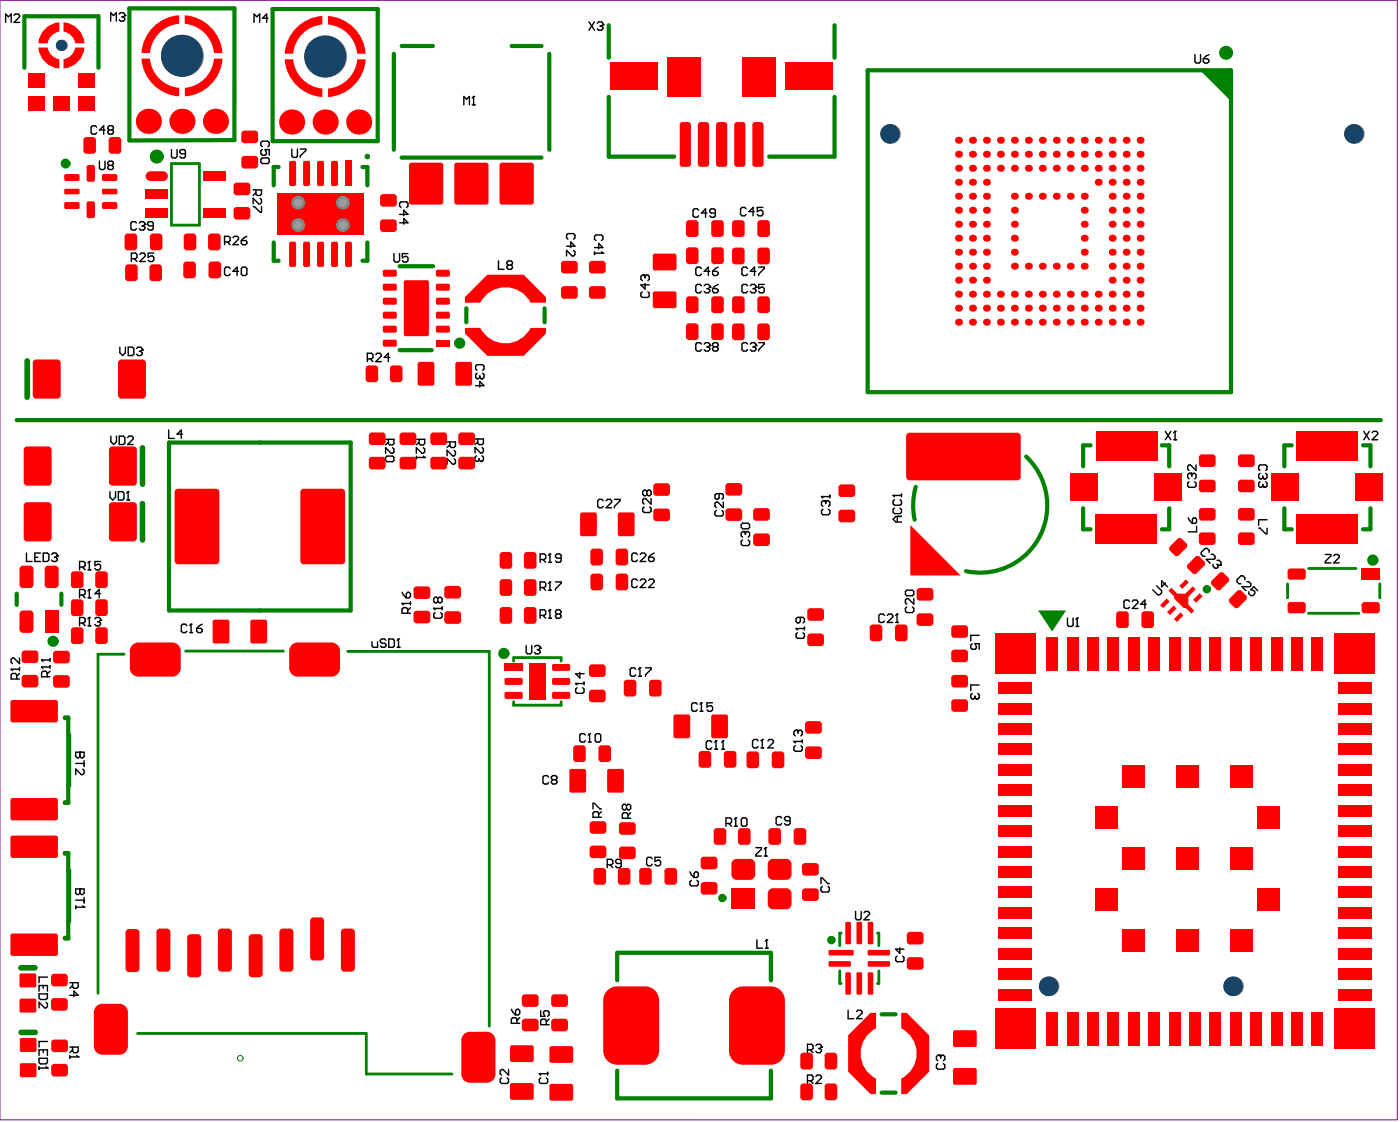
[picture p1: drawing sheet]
<svg xmlns="http://www.w3.org/2000/svg" width="167mm" height="133mm" viewBox="0 0 167 133" stroke-linecap="round" stroke-linejoin="round" font-family="sans-serif">
<g fill="none" stroke="#000" stroke-width=".17">
<path d="M.7 2.7v-1l.3 .3 .3-.3v1M1.7 1.8l.1-.1h.4l.1 .1v.2l-.6 .7h.6M11.5 15.1l-.2-.2h-.3l-.2 .2v.7l.2 .1h.3l.2-.1M11.8 19.2v.8l.2 .2h.3l.2-.2v-.8M12.5 15.4h-.7l.5-.5v1M13 19.7l-.2 .1v.2l.2 .2h.3l.2-.2v-.2l-.2-.1M13 19.7l-.2-.2v-.2l.2-.1h.3l.2 .1v.2l-.2 .2M13 19.7h.3M13 15.4l-.2-.1v-.2l.2-.2h.3l.2 .2v.2l-.2 .1M13 15.4l-.2 .2v.2l.2 .1h.3l.2-.1v-.2l-.2-.2M13 15.4h.3M13.2 2.5v-1l.3 .3 .3-.3v1"/>
<path d="M14.2 1.7l.1-.2h.4l.1 .2v.1M14.5 2h.2M14.7 2l.1 .2v.1l-.1 .2h-.4l-.1-.2M14.8 1.8h.1M14.8 1.8l-.1 .2M20.4 17.8v.8l.2 .2h.3l.2-.2v-.8M22.1 18.3h-.5l-.2-.2v-.2l.2-.1h.3l.2 .1v.7l-.2 .2h-.3l-.2-.2M30.2 2.7v-1l.4 .3 .3-.3v1M31.2 18.8h.7l.1 .1v.4l-.1 .1h-.7l-.2-.1v-.4zM31.2 17.8l-.2 .1v.4l.2 .1h.3l.2-.1-.2-.5h.5v.6M31.2 17.4l-.2-.1v-.4l.2-.1h.7l.1 .1v.4l-.1 .1M31.9 2.2h-.7l.5-.5v1"/>
<path d="M34.7 17.7v.8l.2 .2h.3l.2-.2v-.8M35.7 17.7h.7v.2l-.7 .6v.2M55.2 12.5v-1l.3 .3 .3-.3v1M56.2 12.5h.3M56.3 11.5h.1M56.3 11.5v1M56.3 11.5l-.1 .1M70 2.6l.7 1M70.7 2.6l-.7 1M71 2.8l.2-.2h.3l.2 .2v.1M71.4 3.1h.1M71.5 3.1l.2 .2v.1l-.2 .2h-.3l-.2-.2"/>
<path d="M71.7 2.9h.1M71.7 2.9l-.2 .2M142.1 6.5v.8l.2 .2h.3l.2-.2v-.8M143.1 7h.5l.2 .2v.1l-.2 .2h-.3l-.2-.2zM143.8 6.5l-.4 .2-.3 .3M15.6 30.7h.5l.2-.1v-.3l-.2-.2h-.5v1M16 30.7l.3 .4M16.2 26.5l-.1-.2h-.4l-.1 .2v.7l.1 .1h.4l.1-.1M16.6 26.5l.1-.2h.4l.1 .2v.2M16.6 30.3l.2-.2h.3l.2 .2v.1l-.7 .7h.7M16.9 26.8h.2M17.1 26.8l.1 .2v.2l-.1 .1h-.4l-.1-.1"/>
<path d="M17.2 26.7h.1M17.2 26.7l-.1 .1M18.2 26.8h-.5l-.1-.1v-.2l.1-.2h.4l.1 .2v.7l-.1 .1h-.4l-.1-.1M18.3 30.1h-.7v.5l.4-.2h.1l.2 .2v.3l-.2 .2h-.3l-.2-.2M26.7 28.8h.5l.2-.2v-.3l-.2-.2h-.5v1M27 28.8l.4 .3M27.4 31.9l-.2-.2h-.3l-.2 .2v.7l.2 .1h.3l.2-.1M27.7 28.3l.2-.2h.3l.2 .2v.1l-.7 .7h.7M28.4 32.2h-.7l.5-.5v1M28.7 28.6h.5l.2 .2v.1l-.2 .2h-.3l-.2-.2zM28.9 31.7h.3l.2 .2v.7l-.2 .1h-.3l-.2-.1v-.7zM29.4 28.1l-.4 .2-.3 .3"/>
<path d="M30.1 22.6h1v.5l-.2 .1h-.3l-.2-.1v-.5M30.1 24.6h.2l.6 .6h.2v-.6M30.4 22.9l-.3 .3M30.9 23.6l.2 .1v.4l-.2 .1h-.1l-.7-.6v.6M46.9 30.1v.9l.1 .1h.4l.1-.1v-.9M47.5 25.5h1l-.5-.5v.7M47.5 26.5h1l-.5-.5v.6M47.7 24.7l-.2-.2v-.3l.2-.2h.7l.1 .2v.3l-.1 .2M48.5 30.1h-.6v.5l.3-.1h.2l.1 .1v.4l-.1 .1h-.4l-.1-.1M59.3 31v1h.7M60.5 31.5l-.2 .2v.1l.2 .2h.3l.2-.2v-.1l-.2-.2M60.5 31.5l-.2-.2v-.1l.2-.2h.3l.2 .2v.1l-.2 .2"/>
<path d="M60.5 31.5h.3M67.4 29.3h1l-.5-.5v.6M67.5 28.4l-.1-.1v-.4l.1-.1h.7l.2 .1v.4l-.2 .1M68.2 29.8l.2 .1v.4l-.2 .1h-.2l-.6-.6v.6M70.7 29.9v.4M70.7 29.4h1l-.5-.5v.7M70.7 30.1h1M70.9 28.6l-.2-.2v-.3l.2-.2h.6l.2 .2v.3l-.2 .2M71.5 29.9l.2 .2M71.7 30.1h.1M76.4 34.7l-.2 .1v.4l.2 .1h.7l.1-.1v-.4l-.1-.1M76.6 32.7h.1"/>
<path d="M76.6 32.7h-.2l-.2 .2v.3l.2 .2M76.6 32.7l.1 .2M76.7 32.9l.2-.2h.2l.1 .2v.3l-.1 .2M76.7 33.7v.7l-.5-.5h1M76.7 32.9v.1M83.1 25l-.2-.2h-.3l-.2 .2v.7l.2 .1h.3l.2-.1M83.4 31.9l-.1-.2h-.4l-.1 .2v.7l.1 .1h.4l.1-.1M83.4 34l-.1-.2h-.4l-.1 .2v.6l.1 .2h.4l.1-.2M83.8 34l.1-.2h.4l.1 .2v.1M84.1 34.3h.2M84.1 25.3h-.7l.5-.5v1M84.3 34.3l.1 .2v.1l-.1 .2h-.4l-.1-.2"/>
<path d="M84.4 34.1h.1M84.4 32.2h-.6l.5-.5v1M84.4 34.1l-.1 .2M84.8 32.2h.4l.2 .2v.2l-.2 .1h-.3l-.1-.1zM84.8 34.3h.4l.2 .2v.1l-.2 .2h-.3l-.1-.2zM85.1 25.3h-.5l-.2-.1v-.2l.2-.2h.3l.2 .2v.7l-.2 .1h-.3l-.2-.1M85.4 31.7l-.3 .2-.3 .3M85.4 33.8l-.3 .2-.3 .3M88.7 24.8l-.1-.1h-.4l-.1 .1v.7l.1 .2h.4l.1-.2M88.9 31.9l-.2-.2h-.3l-.2 .2v.7l.2 .1h.3l.2-.1M88.9 34l-.2-.2h-.3l-.2 .2v.6l.2 .2h.3l.2-.2M89.2 34l.2-.2h.3l.2 .2v.1"/>
<path d="M89.6 34.3h.1M89.7 34.3l.2 .2v.1l-.2 .2h-.3l-.2-.2M89.7 25.2h-.6l.5-.5v1M89.9 34.1h.1M89.9 32.2h-.7l.5-.5v1M89.9 34.1l-.2 .2M90.2 31.7h.7v.2l-.7 .7v.1M90.7 24.7h-.6v.5l.3-.2h.2l.1 .2v.3l-.1 .2h-.4l-.1-.2M90.9 33.8h-.7v.5l.4-.2h.1l.2 .2v.3l-.2 .2h-.3l-.2-.2M13.1 58.4v.7l.3 .3 .3-.3v-.7M13.2 51.8v.7l.3 .3 .4-.3v-.7M14.1 58.4h.5l.1 .2v.7l-.1 .1h-.5z"/>
<path d="M14.2 51.8h.5l.1 .2v.7l-.1 .1h-.5zM14.3 41.3v.6l.3 .4 .3-.4v-.6M15.1 59.4h.3M15.2 52l.1-.2h.4l.1 .2v.2l-.6 .6h.6M15.2 58.4h.1M15.2 58.4v1M15.2 58.4l-.1 .2M15.2 41.3h.5l.2 .1v.7l-.2 .2h-.5zM16.2 41.4l.2-.1h.3l.2 .1v.2M16.6 41.8h.1M16.7 41.8l.2 .1v.2l-.2 .2h-.3l-.2-.2M16.9 41.6h.1"/>
<path d="M16.9 41.6l-.2 .2M20.1 51.1v1h.6M21.7 51.6h-.6l.5-.5v1M43.7 42.6h.5l.2-.1v-.3l-.2-.2h-.5v1M44 42.6l.4 .4M44.7 42.2l.2-.2h.3l.2 .2v.1l-.7 .7h.7M45.9 52.2h1v.5l-.2 .2h-.3l-.2-.2v-.5M45.9 54.4l.1-.2h.7l.2 .2v.3l-.2 .2h-.7l-.1-.2zM46.2 52.5l-.3 .4M46.4 42.5h-.7l.5-.5v1M46.7 53.2l.2 .2v.3l-.2 .2h-.2l-.6-.7v.7M49.5 52.2h1v.5l-.2 .2h-.3l-.1-.2v-.5"/>
<path d="M49.5 54.2v.3M49.5 54.4h1M49.9 52.5l-.4 .4M50.3 53.2l.2 .2v.3l-.2 .2h-.1l-.7-.7v.7M50.3 54.2l.2 .2M50.5 54.4h.1M53.2 52.5h1v.5l-.2 .2h-.3l-.2-.2v-.5M53.5 52.9l-.3 .3M54 53.5l.2 .2v.3l-.2 .2h-.2l-.6-.7v.7M54 54.5l.2 .2v.3l-.2 .2h-.2l-.6-.7v.7M56.5 52.2h1v.5l-.2 .1h-.3l-.2-.1v-.5M56.6 45.8h1l-.5-.5v.7"/>
<path d="M56.7 54.2l-.2 .1v.4l.2 .1h.1l.2-.1M56.7 44l-.1-.2v-.3l.1-.2h.7l.2 .2v.3l-.2 .2M56.7 44.3l-.1 .2v.3l.1 .2h.2l.2-.2M56.8 52.5l-.3 .3M57 54.7l.2 .1M57 54.5v.2M57.1 44.8l.1 .2M57.1 44.7v.1M57.2 54.8h.1M57.2 45h.1M57.3 53.2l.2 .1v.4l-.2 .1h-.1l-.7-.6v.6M57.3 54.2l.2 .1v.4l-.2 .1h-.1"/>
<path d="M57.4 44.3l.2 .2v.3l-.2 .2h-.2M71.8 59.5l-.2-.2h-.3l-.2 .2v.7l.2 .1h.3l.2-.1M72.1 59.5l.2-.2h.3l.2 .2v.2l-.7 .6h.7M73.1 59.3h.6v.2l-.6 .7v.1M76.9 58.4l.2-.1h.2l.1 .1v.4l-.1 .1h-.2l-.2-.1M76.9 58.4l-.1-.1h-.2l-.2 .1v.4l.2 .1h.2l.1-.1M76.9 58.4v.4M77.4 59.2v.7l-.6-.7h-.2l-.2 .2v.3l.2 .2M83.4 40.9l-.1-.2h-.4l-.1 .2v.7l.1 .1h.4l.1-.1M83.8 40.9l.1-.2h.4l.1 .2v.2M84.1 41.2h.2M84.3 41.2l.1 .2v.2l-.1 .1h-.4l-.1-.1"/>
<path d="M84.4 41.1h.1M84.4 41.1l-.1 .1M84.9 41.2l-.1-.1v-.2l.1-.2h.3l.2 .2v.2l-.2 .1M84.9 41.2l-.1 .2v.2l.1 .1h.3l.2-.1v-.2l-.2-.2M84.9 41.2h.3M85.5 58.7v.5l-.1 .1h-.2l-.2-.1v-.4l.2-.1h.7l.1 .1v.4l-.1 .1M86 59.7v.6l-.6-.6h-.2l-.2 .1v.4l.2 .1M88.9 40.9l-.2-.2h-.3l-.2 .2v.7l.2 .1h.3l.2-.1M89.2 40.9l.2-.2h.3l.2 .2v.2M89.6 41.2h.1M89.7 41.2l.2 .2v.2l-.2 .1h-.3l-.2-.1M89.9 41.1h.1"/>
<path d="M89.9 41.1l-.2 .1M90.2 40.7h.7v.2l-.7 .7v.1M97.7 59h.1M97.7 59h1M97.7 59l.2 .2M98 59.5h.1M98 59.5h-.1l-.2 .2v.3l.2 .2M98 59.5l.2 .2M98.2 59.7l.2-.2h.1l.2 .2v.3l-.2 .2M98.2 59.7v.1M98.7 58.9v.3M106.2 58.9h.1"/>
<path d="M106.2 58.9h1M106.2 58.9l.2 .1M106.4 59.4l-.2 .1v.4l.2 .1h.7l.1-.1v-.4l-.1-.1M107.2 58.7v.3M138.6 51.3l.7 1M139.3 51.3l-.7 1M139.6 52.3h.3M139.8 51.3h.1M139.8 51.3v1M139.8 51.3l-.2 .1M141.4 57.3l-.1 .1v.4l.1 .1h.7l.2-.1v-.4l-.2-.1M141.6 56.3h.1"/>
<path d="M141.6 56.3h-.2l-.1 .1v.4l.1 .1M141.6 56.3l.2 .1M141.8 56.4l.1-.1h.2l.2 .1v.4l-.2 .1M141.8 56.4v.2M142.3 55.3v.6l-.7-.6h-.2l-.1 .1v.4l.1 .1M149.9 55.9l-.2-.1v-.4l.2-.1h.6l.2 .1v.4l-.2 .1M149.9 56.3l-.2 .1v.4l.2 .1h.1l.2-.1M149.9 57.3l-.2 .1v.4l.2 .1h.1l.2-.1M150.2 56.8l.2 .1M150.2 56.6v.2M150.2 57.6v.2M150.2 57.8l.2 .1"/>
<path d="M150.4 56.9h.1M150.4 57.9h.1M150.5 56.3l.2 .1v.4l-.2 .1h-.1M150.5 57.3l.2 .1v.4l-.2 .1h-.1M162.2 51.3l.7 1M162.9 51.3l-.7 1M163.2 51.4l.2-.1h.3l.2 .1v.2l-.7 .7h.7M1.3 79.5h.1M1.3 79.5l.2 .2M1.3 79.5h1M2.3 78.2v.7l-.6-.7h-.2l-.2 .2v.3l.2 .2M2.3 79.4v.3"/>
<path d="M3.1 65.7v1h.7M4.1 66.2h.4M4.8 65.7h-.7v1h.7M4.9 79.3h.1M4.9 78.4h.1M4.9 79.3h1M4.9 79.3l.2 .1M4.9 78.4h1M4.9 78.4l.2 .2M5.1 65.7h.5l.2 .2v.7l-.2 .1h-.5zM5.9 79.8l-.3 .3M5.9 78.3v.3"/>
<path d="M5.9 79.1v.3M6.1 65.9l.2-.2h.3l.2 .2v.2M6.5 66.2h.1M6.6 66.2l.2 .2v.2l-.2 .1h-.3l-.2-.1M6.8 66.1h.1M6.8 66.1l-.2 .1M9.5 67.4h.5l.1-.2v-.3l-.1-.2h-.5v1M9.5 74.1h.5l.1-.2v-.3l-.1-.2h-.5v1M9.5 70.7h.5l.1-.1v-.4l-.1-.1h-.5v1M9.8 74.1l.3 .3M9.8 67.4l.3 .3M9.8 70.7l.3 .4"/>
<path d="M10.5 71.1h.3M10.5 74.4h.3M10.5 67.7h.3M10.6 73.4h.1M10.6 66.7h.1M10.6 70.1h.1M10.6 66.7v1M10.6 70.1v1M10.6 73.4v1M10.6 73.4l-.1 .2M10.6 66.7l-.1 .2M10.6 70.1l-.1 .1"/>
<path d="M11.3 73.6l.2-.2h.3l.2 .2v.1M11.6 73.9h.2M11.8 73.9l.2 .2v.1l-.2 .2h-.3l-.2-.2M12 73.7h.1M12 66.7h-.7v.5l.3-.1h.2l.2 .1v.4l-.2 .1h-.3l-.2-.1M12 73.7l-.2 .2M12 70.6h-.7l.5-.5v1M22.2 74.4l-.1-.2h-.4l-.1 .2v.6l.1 .2h.4l.1-.2M22.6 75.2h.3M22.7 74.2h.1M22.7 74.2v1M22.7 74.2l-.1 .2"/>
<path d="M23.4 74.7h.5l.2 .1v.2l-.2 .2h-.3l-.2-.2zM24.1 74.2l-.4 .2-.3 .3M44.2 76.3v.5l.2 .1h.5v-.6M45.9 76.1l-.2-.2h-.3l-.2 .2v.2l.2 .1h.3l.2 .2v.2l-.2 .1h-.3l-.2-.1M46.2 75.9h.5l.2 .2v.7l-.2 .1h-.5zM47.2 76.9h.4M47.4 75.9h.1M47.4 75.9v1M47.4 75.9l-.2 .2M47.8 71.7h.1M47.8 71.7l.2 .2M47.8 71.7h1"/>
<path d="M47.8 70.4l.2 .3 .3 .4M48.3 70.6l.2-.2h.2l.1 .2v.3l-.1 .2h-.4zM48.5 72.9v-.5l-.2-.2h-.3l-.2 .2v.5h1M48.8 72.2l-.3 .4M48.8 71.6v.3M51.6 72.3h.1M51.6 72.3h1M51.6 72.3l.1 .2M51.7 72.8l-.1 .2v.3l.1 .2h.7l.2-.2v-.3l-.2-.2M52.1 71.1l-.2-.1h-.2l-.1 .1v.4l.1 .1h.2l.2-.1M52.1 71.1l.1-.1h.2l.2 .1v.4l-.2 .1h-.2l-.1-.1M52.1 71.1v.4"/>
<path d="M52.6 72.1v.4M62.6 76.7v.8l.1 .2h.4l.1-.2v-.8M63.6 76.9l.1-.2h.4l.1 .2v.1M63.9 77.2h.2M64.1 77.2l.1 .2v.1l-.1 .2h-.4l-.1-.2M64.2 77h.1M64.2 66.5h.5l.2-.2v-.3l-.2-.2h-.5v1M64.2 69.8h.5l.2-.1v-.4l-.2-.1h-.5v1M64.2 73.1h.5l.2-.1v-.4l-.2-.1h-.5v1M64.2 77l-.1 .2M64.6 66.5l.3 .3M64.6 73.1l.3 .4"/>
<path d="M64.6 69.8l.3 .4M65.2 73.5h.4M65.2 66.8h.4M65.2 70.2h.4M65.4 72.5h.1M65.4 65.8h.1M65.4 69.2h.1M65.4 65.8v1M65.4 69.2v1M65.4 72.5v1M65.4 72.5l-.2 .1M65.4 65.8l-.2 .2"/>
<path d="M65.4 69.2l-.2 .1M66.1 69.2h.6v.1l-.6 .7v.2M66.2 73l-.1 .1v.2l.1 .2h.4l.1-.2v-.2l-.1-.1M66.2 73l-.1-.2v-.2l.1-.1h.4l.1 .1v.2l-.1 .2M66.2 73h.4M66.7 66.3h-.5l-.1-.1v-.2l.1-.2h.4l.1 .2v.7l-.1 .1h-.4l-.1-.1M69 79.9v.7l-.5-.5h1M75.6 79.5l-.2-.1h-.3l-.2 .1v.7l.2 .2h.3l.2-.2M75.8 69l-.2-.2h-.3l-.2 .2v.7l.2 .1h.3l.2-.1M75.8 65.9l-.2-.2h-.3l-.2 .2v.7l.2 .1h.3l.2-.1M76.1 79.4h.1M76.1 79.4v1"/>
<path d="M76.1 79.4l-.2 .1M76.1 69l.2-.2h.3l.2 .2v.2l-.7 .6h.7M76.1 65.9l.2-.2h.3l.2 .2v.2l-.7 .6h.7M76.6 60.2l-.2 .2v.3l.2 .2h.7l.1-.2v-.3l-.1-.2M76.8 79.4h.6v.1l-.6 .7v.2M77.1 69l.2-.2h.3l.2 .2v.2l-.7 .6h.7M77.1 66.2h.5l.2 .2v.2l-.2 .1h-.3l-.2-.1zM77.8 65.7l-.3 .2-.4 .3M85.2 60.7l-.2 .1v.4l.2 .1h.7l.1-.1v-.4l-.1-.1M88.2 62.3l.1-.1h.7l.2 .1v.4l-.2 .1h-.7l-.1-.1zM88.3 64.2l-.1 .1v.4l.1 .1h.7l.2-.1v-.4l-.2-.1M88.5 63.2h.1"/>
<path d="M88.5 63.2h-.2l-.1 .1v.4l.1 .1M88.5 63.2l.2 .1M88.7 63.3l.1-.1h.2l.2 .1v.4l-.2 .1M88.7 63.3v.2M94.7 74.7h.1M94.7 74.7h1M94.7 74.7l.1 .2M94.8 75.2l-.1 .2v.3l.1 .2h.7l.2-.2v-.3l-.2-.2M95.2 73.4v.5l-.2 .1h-.2l-.1-.1v-.4l.1-.1h.7l.2 .1v.4l-.2 .1M95.7 74.5v.4M97.9 60.5l-.2 .2v.3l.2 .2h.6l.2-.2v-.3l-.2-.2M105.2 73.1l-.2-.1h-.3l-.2 .1v.7l.2 .2h.3l.2-.2"/>
<path d="M105.5 73.1l.2-.1h.3l.2 .1v.2l-.7 .7h.7M106.4 60.4l-.2 .1v.4l.2 .1h.7l.1-.1v-.4l-.1-.1M106.5 74h.4M106.7 73h.1M106.7 73v1M106.7 73l-.2 .1M106.7 61.4v.6M107.2 61.4h-.6l-.4 .3 .4 .3h.6M107.9 70.1h.6l.2 .2v.3l-.2 .2h-.6l-.2-.2v-.3zM107.9 72.1l-.2 .2v.3l.2 .2h.6l.2-.2v-.3l-.2-.2M108.7 71.1v.7l-.7-.7h-.1l-.2 .2v.3l.2 .2M115.6 76.5l-.1 .2v.3l.1 .2h.4l.1-.2-.1-.5h.5v.7"/>
<path d="M116.5 75.5h-1v.7M127 73.5v.8l.1 .2h.4l.1-.2v-.8M128 74.5h.3M128.1 73.5h.1M128.1 73.5v1M128.1 73.5l-.1 .1M134.3 71.5l-.1-.2h-.4l-.1 .2v.6l.1 .2h.4l.1-.2M134.7 71.5l.1-.2h.4l.1 .2v.2l-.6 .6h.6M136.3 71.8h-.6l.5-.5v1M137.6 69.6l.6 .6v.2l-.3 .3h-.2l-.6-.6M138.6 69.3l-.4 .4v-.7l.7 .7M141.3 61.5l.2 .4 .3 .3"/>
<path d="M141.8 61.7l.2-.2h.2l.1 .2v.3l-.1 .2h-.4zM142.3 62.5v.7h-1M143.8 65.7v-.3l-.2-.2h-.3l-.4 .5v.2l.2 .2h.2M144 65.9h.3l.2 .2v.3l-.1 .1h-.9l.4 .4M144.3 67.1v.2l.2 .2h.2l.2-.1v-.2M144.7 66.6h.3l.2 .2v.3l-.1 .1M144.7 67.1l.2 .1M144.9 67.2h.2M145.1 67.2h.1M148.1 68.9v-.2l-.3-.3h-.2l-.5 .5v.2l.3 .3h.2M148.3 69.1h.2l.3 .3v.2l-.1 .1h-1l.5 .5M149.6 70.2l-.5-.5-.3 .4 .4 .2v.3l-.2 .2h-.2l-.3-.2v-.3"/>
<path d="M149.7 62.8h.2l.6 .6h.2v-.6M150.7 61.8h-1v.6M157.6 65.9h.7v.2l-.7 .6v.2h.7M158.6 66.1l.2-.2h.3l.2 .2v.1l-.7 .7h.7M2 80.7v-.5l-.2-.2h-.3l-.2 .2v.5h1M2.3 80l-.3 .4M5.6 80.4v-.5l-.2-.1h-.3l-.2 .1v.5h1M9 89.4h1v.5l-.2 .2h-.1l-.2-.2-.2 .2h-.1l-.2-.2zM9 90.7h1M9.5 89.4h.1M9.5 89.4v.5M9.8 91.4l.2 .2v.3l-.2 .2h-.1l-.7-.7v.7"/>
<path d="M10 90.4v.7M65.2 92.3l-.1-.1h-.4l-.1 .1v.7l.1 .2h.4l.1-.2M65.7 92.7l-.1-.2v-.2l.1-.1h.4l.1 .1v.2l-.1 .2M65.7 92.7l-.1 .1v.2l.1 .2h.4l.1-.2v-.2l-.1-.1M65.7 92.7h.4M68.5 81.2h.1M68.5 81.2h1M68.5 81.2l.1 .2M68.6 81.7l-.1 .2v.3l.1 .2h.7l.2-.2v-.3l-.2-.2M69.5 81.1v.3M69.6 87.4l-.1-.2h-.4l-.1 .2v.6l.1 .2h.4l.1-.2M70 88.2h.3"/>
<path d="M70.1 87.2h.1M70.1 87.2v1M70.1 87.2l-.1 .2M70.5 96.1v-.6h.2l.7 .6h.1M70.8 87.4l.2-.2h.3l.1 .2v.6l-.1 .2h-.3l-.2-.2zM71.2 97.1v-.5l-.2-.1h-.3l-.2 .1v.5h1M71.5 96.5l-.3 .3M74.5 95.8l-.2-.2h-.1l-.2 .2v.3l.2 .2h.1l.2-.2M74.5 95.8l.2-.2h.1l.2 .2v.3l-.2 .2h-.1l-.2-.2M74.5 95.8v.3M74.7 97.3v-.5l-.2-.2h-.3l-.2 .2v.5h1M75 96.6l-.3 .3"/>
<path d="M75.9 80.4h.4M82.9 83.7l-.1-.2h-.4l-.1 .2v.7l.1 .1h.4l.1-.1M83.3 84.5h.3M83.4 83.5h.1M83.4 83.5v1M83.4 83.5l-.1 .2M84.7 88.2l-.2-.2h-.3l-.2 .2v.7l.2 .1h.3l.2-.1M84.7 83.5h-.6v.5l.3-.1h.2l.1 .1v.4l-.1 .1h-.3l-.2-.1M85 89h.3M85.2 88h.1M85.2 88v1M85.2 88l-.2 .2"/>
<path d="M85.8 89h.4M86 88h.1M86 88v1M86 88l-.2 .2M86.3 97.9h.5l.2-.2v-.3l-.2-.2h-.5v1M86.7 97.9l.3 .3M87.3 98.2h.4M87.5 97.2h.1M87.5 97.2l-.2 .2M87.5 97.2v1M88.3 97.2h.4l.1 .2v.6l-.1 .2h-.4l-.1-.2v-.6zM90.2 88.1l-.2-.2h-.3l-.2 .2v.6l.2 .2h.3l.2-.2"/>
<path d="M90.5 88.9h.3M90.7 87.9h.1M90.7 87.9v1M90.7 87.9l-.2 .2M91.3 88.1l.2-.2h.3l.2 .2v.1l-.7 .7h.7M93 97.2l-.2-.2h-.3l-.2 .2v.7l.2 .1h.3l.2-.1M94 97.5h-.5l-.2-.1v-.2l.2-.2h.3l.2 .2v.7l-.2 .1h-.3l-.2-.1M94.4 88.1h.1M94.4 88.1h1M94.4 88.1l.2 .2M94.6 88.6l-.2 .2v.3l.2 .2h.7l.1-.2v-.3l-.1-.2M94.8 86.8h.1"/>
<path d="M94.8 86.8h-.2l-.2 .2v.3l.2 .2M94.8 86.8l.1 .2M94.9 87l.2-.2h.2l.1 .2v.3l-.1 .2M94.9 87v.1M95.4 88v.3M115.6 82.4l-.1 .2v.3l.1 .2h.2l.2-.2M116 82.9l.1 .2M116 82.7v.2M116.1 83.1h.1M116.3 82.4l.2 .2v.3l-.2 .2h-.2M116.5 81.4h-1v.7M4.6 117.8v-.7h1v.7"/>
<path d="M4.6 118.1h1v.5l-.1 .2h-.7l-.2-.2zM5.1 117.1v.4M5.5 119.1l.1 .2v.3l-.1 .2h-.2l-.7-.7v.7M5.6 116.1h-1v.7M8.3 116.8h1v.5l-.2 .2h-.3l-.2-.2v-.5M8.3 118.3h1l-.5-.5v.7M8.6 117.1l-.3 .4M9 105.7h1v.5l-.2 .1h-.1l-.2-.1-.2 .1h-.1l-.2-.1zM9 107.6v.4M9 107h1M9 107.8h1M9.5 105.7h.1"/>
<path d="M9.5 105.7v.5M9.8 107.6l.2 .2M10 107.8h.1M10 106.6v.7M60.8 120l.2 .3 .3 .3M72.2 102.8h.5l.2-.2v-.3l-.2-.2h-.5v1M72.6 102.8l.3 .3M73.9 102.6h-.5l-.2-.1v-.2l.2-.2h.3l.2 .2v.7l-.2 .1h-.3l-.2-.1M77.6 102.1l-.2-.2h-.3l-.2 .2v.6l.2 .2h.3l.2-.2M78.6 101.9h-.7v.5l.3-.2h.2l.2 .2v.3l-.2 .2h-.3l-.2-.2M82.1 103.6l.1 .4 .4 .3M82.2 104.6l-.1 .2v.3l.1 .2h.7l.2-.2v-.3l-.2-.2"/>
<path d="M82.7 103.6h.2l.2 .2v.3l-.2 .2h-.3v-.5zM89.9 100.7h.7v.2l-.7 .7v.1h.7M90 111.7v1h.7M90.9 101.7h.3M91 112.7h.4M91.1 100.7h.1M91.1 100.7v1M91.1 100.7l-.2 .2M91.2 111.7h.1M91.2 111.7v1M91.2 111.7l-.2 .2M97.6 105v-.6h.2l.7 .6h.1"/>
<path d="M97.8 105.4l-.2 .1v.4l.2 .1h.7l.1-.1v-.4l-.1-.1M101.8 108.3v.9l.1 .1h.4l.1-.1v-.9M102.8 108.5l.1-.2h.4l.1 .2v.2l-.6 .6h.6M106.7 113.6l-.2 .2v.3l.2 .2h.7l.1-.2v-.3l-.1-.2M107 112.6v.7l-.5-.5h1M4.6 125.4v-.6h1v.6M4.6 125.8h1v.5l-.1 .1h-.7l-.2-.1zM4.6 126.8v.3M4.6 126.9h1M5.1 124.8v.3M5.5 126.8l.1 .1M5.6 126.9h.1"/>
<path d="M5.6 123.8h-1v.6M8.3 124.4h1v.5l-.2 .2h-.3l-.2-.2v-.5M8.3 125.4v.4M8.3 125.6h1M8.6 124.8l-.3 .3M9.1 125.4l.2 .2M9.3 125.6h.1M59.7 128.1l-.2 .2v.3l.2 .2h.6l.2-.2v-.3l-.2-.2M60.5 127.1v.7l-.7-.7h-.1l-.2 .2v.3l.2 .2M61.3 120.1l.2-.1h.1l.2 .1v.4l-.2 .1h-.3zM61.5 121.6v-.5l-.2-.1h-.3l-.2 .1v.5h1M61.8 121l-.3 .3"/>
<path d="M64.1 127.6h.1M64.1 127.6h1M64.1 127.6l.2 .2M64.3 128.1l-.2 .2v.3l.2 .2h.7l.1-.2v-.3l-.1-.2M64.3 120.1v.7h.5l-.2-.3v-.2l.2-.2h.3l.2 .2v.3l-.2 .2M65 121.8v-.5l-.2-.2h-.3l-.2 .2v.5h1M65.1 127.4v.4M65.3 121.1l-.3 .4M96 124.8h.5l.2-.2v-.3l-.2-.2h-.5v1M96 128.4h.5l.2-.1v-.4l-.2-.1h-.5v1M96.4 128.4l.3 .4M96.4 124.8l.3 .3"/>
<path d="M97 127.9l.2-.1h.3l.2 .1v.2l-.7 .7h.7M97 124.3l.2-.2h.3l.2 .2v.1M97.4 124.6h.1M97.5 124.6l.2 .2v.1l-.2 .2h-.3l-.2-.2M97.7 124.4h.1M97.7 124.4l-.2 .2M100.9 120.1v1h.6M101.9 120.2l.1-.1h.4l.1 .1v.2l-.6 .7h.6M111.5 126.4l-.1 .2v.3l.1 .2h.7l.2-.2v-.3l-.2-.2M111.7 125.4h.1M111.7 125.4h-.2l-.1 .2v.3l.1 .2M111.7 125.4l.2 .2"/>
<path d="M111.9 125.6l.1-.2h.2l.2 .2v.3l-.2 .2M111.9 125.6v.1"/>
</g>
<path d="M0 133.1h166.2v-133.1h-166.2v133.1" fill="none" stroke="#810081" stroke-width=".12"/>
<g fill="#008100">
<path d="M123.5 72.6h3.3l-1.7 2.4z"/>
<path d="M143.1 8.4h3.3v3.3z"/>
</g>
<g fill="none" stroke="#008100" stroke-width=".5">
<path d="M2.9 8.1v-6.2h8.8v6.2M15.4 1h12.5v15.7h-12.5zM32.4 1.1h12.5v15.7h-12.5zM33.1 19.8h-.5v2.2M43.1 19.8h.6v2.2M46.8 6.4v11.4M47.8 18.7h16.6M47.8 5.5h3.7M60.9 5.5h3.5M65.3 6.4v11.4M72.4 3v3.9M72.4 11.5v7.1h7.8"/>
<path d="M99.3 3v3.9M99.3 11.5v7.1h-7.8M103.2 8.4h43.2v38.2h-43.2zM143.1 8.4l3.3 3.3M32.6 28.8v2.2h.5M43.7 28.8v2.2h-.6M47.5 31.6h4M55.5 36.6v1.7M64.8 36.6v1.7M2 49.9h162.2M20.1 52.6h21.6v20h-21.6zM47.5 41.6h3.8"/>
<path d="M108.9 57.9a8 8 0 0 0-.1 3.9M122.1 54.3a8 8 0 0 1 1.5 9.5 8 8 0 0 1-8.7 4.1M129.7 52.9h-.9v2.5M138.2 52.9h.9v2.5M153.6 52.9h-.8v2.5M162.1 52.9h.9v2.5M2 70.6v1.3M7.3 70.6v1.3M128.8 60.4v2.5h.9M139.1 60.4v2.5h-.9M152.8 60.4v2.5h.8M163 60.4v2.5h-.9"/>
<path d="M7.7 85.4v-.1h.4v10.1h-.4v-.1M8.1 87.4h.1v5.9h-.1M7.7 101.5v-.1h.4v10.1h-.4v-.1M8.1 103.5h.1v6h-.1M73.4 116.5v-3.3h18.3v3.3M73.4 127.2v3.3h18.3v-3.3M104.9 129.9h1.6M104.9 120.5h1.6"/>
<circle cx="143.5" cy="70" r=".25"/>
<circle cx="85.9" cy="106.7" r=".25"/>
</g>
<g fill="none" stroke="#008100" stroke-width=".33">
<path d="M20.4 19.4h3.3v7.4h-3.3zM14.8 77.8h-3.1v40.2M22.1 77.4h11.6M41.4 77.4h16.8v44.6M61.1 78.6v-.4h5.6v.4M153.1 69.4v1.7M155.6 72.9h6M155.6 67.6h5.7M164.1 69.4v1.7M61.1 83.4v.4h5.6v-.4M99.9 115.4v1.5h.1M100 110.9h-.1v1.5"/>
<path d="M104.4 110.9h.1v1.5M104.5 115.4v1.5h-.1M16.4 122.8h27.2v4.8h10.2"/>
<circle cx="43.7" cy="18.6" r=".17"/>
</g>
<g fill="none" stroke="#008100" stroke-width=".67">
<path d="M3.2 42.9v4.3M16.9 59.9v4.3M16.9 53.2v4.4M2.5 115h1.7M2.5 122.7h1.7"/>
<circle cx="7.8" cy="19.4" r=".25"/>
<circle cx="54.7" cy="40.8" r=".33"/>
<circle cx="6.3" cy="76.2" r=".33"/>
<circle cx="59.9" cy="77.7" r=".33"/>
<circle cx="163.3" cy="66.6" r=".33"/>
<circle cx="98.9" cy="111.7" r=".17"/>
</g>
<g fill="none" stroke="#008100" stroke-width=".83">
<circle cx="18.6" cy="18.6" r=".42"/>
<circle cx="145.8" cy="6.3" r=".42"/>
</g>
<circle cx="28.6" cy="125.8" r=".33" fill="none" stroke="#008100" stroke-width=".12"/>
<g fill="#f00">
<path d="M8.9 5.6h1.1a2.61 2.61 0 0 1-2.4 2.5v-1.1a1.66 1.66 0 0 0 1.3-1.4z"/>
<path d="M4.6 5.6h1.1a1.66 1.66 0 0 0 1.4 1.4v1.1a2.61 2.61 0 0 1-2.5-2.5z"/>
<path d="M5 3.8l.7-.7 .9-.4h.5v1.1a1.66 1.66 0 0 0-1.4 1.3h-1.1v-.4z"/>
<path d="M7.6 2.7a2.6 2.6 0 0 1 2.4 2.4h-1.1a1.66 1.66 0 0 0-1.3-1.3z"/>
<path d="M42.5 7.1h1a4.8 4.8 0 0 1-4.5 4.4v-1a3.8 3.8 0 0 0 3.5-3.4z"/>
<path d="M39 1.9a4.8 4.8 0 0 1 4.5 4.5h-1a3.8 3.8 0 0 0-3.5-3.5z"/>
<path d="M139 70.2l.3-.4 .8 .7 .8 .1 .3-.2 .3 .3-.2 .3 .1 .8 .6 .8-.3 .3-.6-.6-.4-.1-1-1-.1-.4z"/>
<path d="M103.5 120.4h.7v1.8a3.3 3.3 0 0 0-1.9 3 3.3 3.3 0 0 0 1.9 3v1.8h-.7l-2.6-2.6v-4.4z"/>
<path d="M107.2 120.4h.7l2.6 2.6v4.4l-2.6 2.6h-.7v-1.8a3.3 3.3 0 0 0 1.8-3 3.3 3.3 0 0 0-1.8-3z"/>
<path d="M55.3 39h1.8a3.3 3.3 0 0 0 3 1.8 3.3 3.3 0 0 0 3-1.8h1.8v.6l-2.6 2.7h-4.3l-2.7-2.7z"/>
<path d="M58 32.6h4.3l2.6 2.7v.7h-1.8a3.3 3.3 0 0 0-3-1.9 3.3 3.3 0 0 0-3 1.9h-1.8v-.7z"/>
<path d="M22 1.8a4.8 4.8 0 0 1 4.4 4.5h-1a3.8 3.8 0 0 0-3.4-3.5z"/>
<path d="M25.5 7h1a4.8 4.8 0 0 1-4.5 4.4v-1a3.8 3.8 0 0 0 3.5-3.4z"/>
<path d="M33.9 7h1a3.8 3.8 0 0 0 3.4 3.5v1a4.8 4.8 0 0 1-4.4-4.5z"/>
<path d="M35.6 3a4.6 4.6 0 0 1 2.7-1.1v1a3.8 3.8 0 0 0-3.4 3.5h-1a4.7 4.7 0 0 1 1.7-3.4z"/>
<path d="M108.3 62.4l6 6h-6z"/>
<path d="M18.5 2.9a4.6 4.6 0 0 1 2.8-1.1v1a3.8 3.8 0 0 0-3.5 3.5h-1a4.7 4.7 0 0 1 1.7-3.4z"/>
<path d="M16.8 7h1a3.8 3.8 0 0 0 3.5 3.4v1a4.8 4.8 0 0 1-4.5-4.4z"/>
</g>
<path d="M33 22.9h10.3v5h-10.3z" fill-rule="evenodd" fill="#f00"/>
<circle cx="35.5" cy="24.1" r=".83" fill="#818181"/>
<circle cx="35.5" cy="24.1" r=".5" fill="#a7978e"/>
<circle cx="35.5" cy="26.8" r=".83" fill="#818181"/>
<circle cx="35.5" cy="26.8" r=".5" fill="#a7978e"/>
<circle cx="40.8" cy="26.8" r=".83" fill="#818181"/>
<circle cx="40.8" cy="26.8" r=".5" fill="#a7978e"/>
<circle cx="40.8" cy="24.1" r=".83" fill="#818181"/>
<circle cx="40.8" cy="24.1" r=".5" fill="#a7978e"/>
<circle cx="7.3" cy="5.4" r=".67" fill="#818181"/>
<circle cx="7.3" cy="5.4" r=".67" fill="#174569"/>
<circle cx="161" cy="15.9" r="1.16" fill="#818181"/>
<circle cx="161" cy="15.9" r="1.16" fill="#174569"/>
<circle cx="38.7" cy="6.7" r="2.5" fill="#818181"/>
<circle cx="38.7" cy="6.7" r="2.49" fill="#174569"/>
<circle cx="124.7" cy="117.2" r="1.16" fill="#818181"/>
<circle cx="124.7" cy="117.2" r="1.16" fill="#174569"/>
<circle cx="105.9" cy="15.9" r="1.16" fill="#818181"/>
<circle cx="105.9" cy="15.9" r="1.16" fill="#174569"/>
<circle cx="146.7" cy="117.2" r="1.16" fill="#818181"/>
<circle cx="146.7" cy="117.2" r="1.16" fill="#174569"/>
<circle cx="21.6" cy="6.6" r="2.5" fill="#818181"/>
<circle cx="21.6" cy="6.6" r="2.49" fill="#174569"/>
<g fill="#f00">
<path d="M6.5 126.4h1.2l.4 .4v.8l-.4 .3h-1.2l-.4-.3v-.8z" fill-rule="evenodd"/>
<path d="M6.5 123.5h1.2l.4 .4v.8l-.4 .3h-1.2l-.4-.3v-.8z" fill-rule="evenodd"/>
<path d="M6.4 115.7h1.3l.4 .4v.8l-.4 .3h-1.3l-.3-.3v-.8z" fill-rule="evenodd"/>
<path d="M6.7 80.2h1.2l.4 .4v.8l-.4 .3h-1.2l-.4-.3v-.8z" fill-rule="evenodd"/>
<path d="M5.3 72.6h1.7v2.6h-1.7z" fill-rule="evenodd"/>
<path d="M8.8 74.5h.8l.3 .4v1.3l-.3 .3h-.8l-.4-.3v-1.3z" fill-rule="evenodd"/>
<path d="M5.7 67.2h.9l.4 .4v1.9l-.4 .4h-.9l-.4-.4v-1.9z" fill-rule="evenodd"/>
<path d="M8.8 67.9h.8l.3 .4v1.2l-.3 .4h-.8l-.4-.4v-1.2z" fill-rule="evenodd"/>
<path d="M7.6 20.9l.2-.2h1.5l.2 .2v.4l-.2 .2h-1.5l-.2-.2z" fill-rule="evenodd"/>
<path d="M7.8 22.4h1.5l.2 .2v.3l-.2 .2h-1.5l-.2-.2v-.3z" fill-rule="evenodd"/>
<path d="M6.3 11.4h2v1.8h-2z" fill-rule="evenodd"/>
<path d="M11.7 74.5h.7l.4 .4v1.3l-.4 .3h-.7l-.4-.3v-1.3z" fill-rule="evenodd"/>
<path d="M11.7 67.9h.7l.4 .4v1.2l-.4 .4h-.7l-.4-.4v-1.2z" fill-rule="evenodd"/>
<path d="M13.4 59.7h2.5l.4 .4v3.8l-.4 .4h-2.5l-.4-.4v-3.8z" fill-rule="evenodd"/>
<path d="M15.3 31.4h.7l.4 .4v1.2l-.4 .4h-.7l-.4-.4v-1.2z" fill-rule="evenodd"/>
<path d="M15.2 27.8h.7l.4 .3v1.3l-.4 .4h-.7l-.4-.4v-1.3z" fill-rule="evenodd"/>
<path d="M12.3 22.4h1.5l.2 .2v.3l-.2 .2h-1.5l-.2-.2v-.3z" fill-rule="evenodd"/>
<path d="M12.1 20.9l.2-.2h1.4l.3 .2v.4l-.3 .2h-1.4l-.2-.2z" fill-rule="evenodd"/>
<path d="M18.1 31.4h.8l.4 .4v1.2l-.4 .4h-.8l-.3-.4v-1.2z" fill-rule="evenodd"/>
<path d="M22.2 31.1h.7l.4 .4v1.2l-.4 .4h-.7l-.4-.4v-1.2z" fill-rule="evenodd"/>
<path d="M22.2 27.8h.8l.4 .3v1.3l-.4 .4h-.8l-.3-.4v-1.3z" fill-rule="evenodd"/>
<path d="M18.2 27.8h.7l.4 .3v1.3l-.4 .4h-.7l-.4-.4v-1.3z" fill-rule="evenodd"/>
</g>
<g fill="#f00">
<path d="M6.5 127.6v.3zM6.1 127.6h.4v.3l-.4-.1z"/>
<path d="M7.7 127.6h.4zM7.7 127.6h.4l-.1 .2-.3 .1z"/>
<path d="M7.7 126.4v.4zM7.7 126.4l.3 .2 .1 .2h-.4z"/>
<path d="M6.1 126.8h.4zM6.3 126.5l.2-.1v.4h-.4z"/>
<path d="M6.5 124.7v.3zM6.1 124.7h.4v.3l-.4-.1z"/>
<path d="M7.7 124.7h.4zM7.7 124.7h.4l-.1 .2-.3 .1z"/>
<path d="M7.7 123.5v.4zM7.7 123.5l.3 .2 .1 .2h-.4z"/>
<path d="M6.1 123.9h.4zM6.3 123.6l.2-.1v.4h-.4z"/>
<path d="M6.4 116.9v.3zM6.1 116.9h.3v.3l-.3-.2z"/>
<path d="M7.7 116.9h.4zM7.7 116.9h.4l-.1 .1-.3 .2z"/>
<path d="M7.7 115.7v.4zM7.7 115.7l.2 .1 .2 .3h-.4z"/>
<path d="M6.1 116.1h.3zM6.2 115.8l.2-.1v.4h-.3z"/>
<path d="M6.7 81.4v.3zM6.3 81.4h.4v.3l-.3-.2z"/>
<path d="M7.9 81.4h.4zM7.9 81.4h.4l-.2 .3h-.2z"/>
<path d="M7.9 80.2v.4zM7.9 80.2l.4 .2v.2h-.4z"/>
<path d="M6.3 80.6h.4zM6.5 80.3l.2-.1v.4h-.4z"/>
<path d="M9.6 76.2h.3zM9.6 76.2h.3l-.2 .3h-.1z"/>
<path d="M9.6 74.5v.4zM9.6 74.5l.1 .1 .2 .3h-.3z"/>
<path d="M8.4 74.9h.4zM8.6 74.6l.2-.1v.4h-.4z"/>
<path d="M8.8 76.2v.3zM8.4 76.2h.4v.3l-.3-.1z"/>
<path d="M5.3 67.6h.4zM5.5 67.3l.2-.1v.4h-.4z"/>
<path d="M5.7 69.5v.4zM5.3 69.5h.4v.4l-.3-.2z"/>
<path d="M6.6 69.5h.4zM6.6 69.5h.4l-.1 .2-.3 .2z"/>
<path d="M6.6 67.2v.4zM6.6 67.2l.3 .2 .1 .2h-.4z"/>
<path d="M9.6 69.5h.3zM9.6 69.5h.3l-.2 .3-.1 .1z"/>
<path d="M9.6 67.9v.4zM9.6 67.9h.1l.2 .4h-.3z"/>
<path d="M8.4 68.3h.4zM8.6 67.9h.2v.4h-.4z"/>
<path d="M8.8 69.5v.4zM8.4 69.5h.4v.4l-.3-.2z"/>
<path d="M9.3 20.7v.2zM9.3 20.7h.1l.1 .2h-.2z"/>
<path d="M7.6 20.9h.2zM7.7 20.7h.1v.2h-.2z"/>
<path d="M7.8 21.3v.2zM7.6 21.3h.2v.2h-.1z"/>
<path d="M9.3 21.3h.2zM9.3 21.3h.2l-.1 .2h-.1z"/>
<path d="M9.3 22.4v.2zM9.3 22.4l.2 .2h-.2z"/>
<path d="M7.6 22.6h.2zM7.7 22.5l.1-.1v.2h-.2z"/>
<path d="M7.8 22.9v.2zM7.6 22.9h.2v.2z"/>
<path d="M9.3 22.9h.2zM9.3 22.9h.2l-.2 .2z"/>
<path d="M12.4 76.2h.4zM12.4 76.2h.4l-.2 .3h-.2z"/>
<path d="M12.4 74.5v.4zM12.4 74.5l.2 .1 .2 .3h-.4z"/>
<path d="M11.3 74.9h.4zM11.5 74.6l.2-.1v.4h-.4z"/>
<path d="M11.7 76.2v.3zM11.3 76.2h.4v.3l-.3-.1z"/>
<path d="M12.4 69.5h.4zM12.4 69.5h.4l-.2 .3-.2 .1z"/>
<path d="M12.4 67.9v.4zM12.4 67.9h.2l.2 .4h-.4z"/>
<path d="M11.3 68.3h.4zM11.5 67.9h.2v.4h-.4z"/>
<path d="M11.7 69.5v.4zM11.3 69.5h.4v.4l-.3-.2z"/>
<path d="M15.9 63.9h.4zM15.9 63.9h.4l-.2 .4h-.2z"/>
<path d="M15.9 59.7v.4zM15.9 59.7h.2l.2 .4h-.4z"/>
<path d="M13 60.1h.4zM13.2 59.7h.2v.4h-.4z"/>
<path d="M13.4 63.9v.4zM13 63.9h.4v.4h-.2z"/>
<path d="M14.9 31.8h.4zM15.1 31.5l.2-.1v.4h-.4z"/>
<path d="M15.3 33v.4zM14.9 33h.4v.4h-.2z"/>
<path d="M16 33h.4zM16 33h.4l-.2 .4h-.2z"/>
<path d="M16 31.4v.4zM16 31.4l.2 .1 .2 .3h-.4z"/>
<path d="M15.9 29.4h.4zM15.9 29.4h.4l-.2 .3-.2 .1z"/>
<path d="M15.9 27.8v.3zM15.9 27.8h.2l.2 .3h-.4z"/>
<path d="M14.8 28.1h.4zM15 27.8h.2v.3h-.4z"/>
<path d="M15.2 29.4v.4zM14.8 29.4h.4v.4l-.2-.1z"/>
<path d="M13.8 22.4v.2zM13.8 22.4l.2 .2h-.2z"/>
<path d="M12.1 22.6h.2zM12.2 22.5l.1-.1v.2h-.2z"/>
<path d="M12.3 22.9v.2zM12.1 22.9h.2v.2z"/>
<path d="M13.8 22.9h.2zM13.8 22.9h.2l-.2 .2z"/>
<path d="M13.7 20.7v.2zM13.7 20.7h.2l.1 .2h-.3z"/>
<path d="M12.1 20.9h.2zM12.2 20.7h.1v.2h-.2z"/>
<path d="M12.3 21.3v.2zM12.1 21.3h.2v.2h-.1z"/>
<path d="M13.7 21.3h.3zM13.7 21.3h.3l-.1 .2h-.2z"/>
<path d="M17.8 31.8h.3zM18 31.5l.1-.1v.4h-.3z"/>
<path d="M18.1 33v.4zM17.8 33h.3v.4h-.1z"/>
<path d="M18.9 33h.4zM18.9 33h.4l-.2 .4h-.2z"/>
<path d="M18.9 31.4v.4zM18.9 31.4l.2 .1 .2 .3h-.4z"/>
<path d="M21.8 31.5h.4zM22 31.1h.2v.4h-.4z"/>
<path d="M22.2 32.7v.4zM21.8 32.7h.4v.4l-.4-.2z"/>
<path d="M22.9 32.7h.4zM22.9 32.7h.4l-.2 .3-.2 .1z"/>
<path d="M22.9 31.1v.4zM22.9 31.1h.2l.2 .4h-.4z"/>
<path d="M21.9 28.1h.3zM22 27.8h.2v.3h-.3z"/>
<path d="M22.2 29.4v.4zM21.9 29.4h.3v.4l-.2-.1z"/>
<path d="M23 29.4h.4zM23 29.4h.4l-.2 .3-.2 .1z"/>
<path d="M23 27.8v.3zM23 27.8h.2l.2 .3h-.4z"/>
<path d="M18.9 29.4h.4zM18.9 29.4h.4l-.2 .3-.2 .1z"/>
<path d="M18.9 27.8v.3zM18.9 27.8h.2l.2 .3h-.4z"/>
<path d="M17.8 28.1h.4zM18 27.8h.2v.3h-.4z"/>
<path d="M18.2 29.4v.4zM17.8 29.4h.4v.4l-.2-.1z"/>
<circle cx="9" cy="7.1" r=".17"/>
<circle cx="5.6" cy="7.1" r=".17"/>
<circle cx="21.6" cy="14.4" r="1.5"/>
</g>
<path d="M18.7 9.8h.1M18.7 3.5h.1" fill="none" stroke="#f00" stroke-width=".17"/>
<g fill="#f00">
<path d="M25.5 73.6h1.5l.3 .3v2.3l-.3 .3h-1.5l-.2-.3v-2.3z" fill-rule="evenodd"/>
<path d="M25.2 31.1h.7l.4 .4v1.2l-.4 .4h-.7l-.4-.4v-1.2z" fill-rule="evenodd"/>
<path d="M25.1 27.8h.8l.3 .3v1.3l-.3 .4h-.8l-.4-.4v-1.3z" fill-rule="evenodd"/>
<path d="M28.2 24.6h1.2l.4 .4v.7l-.4 .4h-1.2l-.4-.4v-.7z" fill-rule="evenodd"/>
<path d="M28.2 21.7h1.2l.4 .4v.7l-.4 .4h-1.2l-.4-.4v-.7z" fill-rule="evenodd"/>
</g>
<g fill="#f00">
<path d="M27 76.2h.3zM27 76.2h.3l-.1 .2-.2 .1z"/>
<path d="M27 73.6v.3zM27 73.6l.2 .1 .1 .2h-.3z"/>
<path d="M25.3 73.9h.2zM25.4 73.7l.1-.1v.3h-.2z"/>
<path d="M25.5 76.2v.3zM25.3 76.2h.2v.3l-.1-.1z"/>
<path d="M24.8 31.5h.4zM25 31.1h.2v.4h-.4z"/>
<path d="M25.2 32.7v.4zM24.8 32.7h.4v.4l-.3-.2z"/>
<path d="M25.9 32.7h.4zM25.9 32.7h.4l-.2 .3-.2 .1z"/>
<path d="M25.9 31.1v.4zM25.9 31.1h.2l.2 .4h-.4z"/>
<path d="M24.7 28.1h.4zM24.9 27.8h.2v.3h-.4z"/>
<path d="M25.1 29.4v.4zM24.7 29.4h.4v.4l-.2-.1z"/>
<path d="M25.9 29.4h.3zM25.9 29.4h.3l-.1 .3-.2 .1z"/>
<path d="M25.9 27.8v.3zM25.9 27.8h.2l.1 .3h-.3z"/>
<path d="M28.2 25.7v.4zM27.8 25.7h.4v.4l-.2-.1z"/>
<path d="M29.4 25.7h.4zM29.4 25.7h.4l-.2 .3-.2 .1z"/>
<path d="M29.4 24.6v.4zM29.4 24.6l.3 .2 .1 .2h-.4z"/>
<path d="M27.8 25h.4zM28 24.6h.2v.4h-.4z"/>
<path d="M28.2 22.8v.4zM27.8 22.8h.4v.4l-.4-.2z"/>
<path d="M29.4 22.8h.4zM29.4 22.8h.4l-.2 .4h-.2z"/>
<path d="M29.4 21.7v.4zM29.4 21.7l.2 .1 .2 .3h-.4z"/>
<path d="M27.8 22.1h.4zM28 21.8l.2-.1v.4h-.4z"/>
</g>
<path d="M24.5 9.8h.1M24.5 3.5h.1" fill="none" stroke="#f00" stroke-width=".17"/>
<g fill="#f00">
<path d="M36.3 19.1h.4l.2 .2v2.6l-.2 .2h-.4l-.3-.2v-2.6z" fill-rule="evenodd"/>
<path d="M34.6 19.1h.4l.2 .2v2.6l-.2 .2h-.4l-.2-.2v-2.6z" fill-rule="evenodd"/>
</g>
<g fill="#f00">
<path d="M36.7 19.1v.2zM36.7 19.1l.1 .1 .1 .1h-.2z"/>
<path d="M36 19.3h.3zM36.1 19.2l.2-.1v.2h-.3z"/>
<path d="M36.3 21.9v.2zM36 21.9h.3v.2l-.2-.1z"/>
<path d="M36.7 21.9h.2zM36.7 21.9h.2l-.1 .1-.1 .1z"/>
<path d="M35 19.1v.2zM35 19.1l.2 .1v.1h-.2z"/>
<path d="M34.4 19.3h.2zM34.4 19.2l.2-.1v.2h-.2z"/>
<path d="M34.6 21.9v.2zM34.4 21.9h.2v.2l-.2-.1z"/>
<path d="M35 21.9h.2zM35 21.9h.2v.1l-.2 .1z"/>
<circle cx="34.7" cy="14.5" r="1.5"/>
</g>
<path d="M35.8 9.9h.1M35.8 3.6h.1" fill="none" stroke="#f00" stroke-width=".17"/>
<g fill="#f00">
<path d="M41 19.1h.9v3h-.9z" fill-rule="evenodd"/>
<path d="M39.6 19.1h.4l.2 .2v2.6l-.2 .2h-.4l-.2-.2v-2.6z" fill-rule="evenodd"/>
<path d="M37.9 19.1h.4l.2 .2v2.6l-.2 .2h-.4l-.2-.2v-2.6z" fill-rule="evenodd"/>
</g>
<g fill="#f00">
<path d="M40 19.1v.2zM40 19.1l.1 .1 .1 .1h-.2z"/>
<path d="M39.4 19.3h.2zM39.4 19.2l.2-.1v.2h-.2z"/>
<path d="M39.6 21.9v.2zM39.4 21.9h.2v.2l-.2-.1z"/>
<path d="M40 21.9h.2zM40 21.9h.2l-.1 .1-.1 .1z"/>
<path d="M38.3 19.1v.2zM38.3 19.1l.2 .1v.1h-.2z"/>
<path d="M37.7 19.3h.2zM37.8 19.2l.1-.1v.2h-.2z"/>
<path d="M37.9 21.9v.2zM37.7 21.9h.2v.2l-.1-.1z"/>
<path d="M38.3 21.9h.2zM38.3 21.9h.2v.1l-.2 .1z"/>
</g>
<path d="M41.6 9.9h.1M41.6 3.6h.1" fill="none" stroke="#f00" stroke-width=".17"/>
<g fill="#f00">
<path d="M47.5 54.7l.4-.4h1.2l.4 .4v.7l-.4 .4h-1.2l-.4-.4z" fill-rule="evenodd"/>
<path d="M47.5 51.8l.4-.4h1.2l.4 .4v.7l-.4 .4h-1.2l-.4-.4z" fill-rule="evenodd"/>
<path d="M45.7 40.4h1.3l.2 .2v.4l-.2 .2h-1.3l-.2-.2v-.4z" fill-rule="evenodd"/>
<path d="M45.7 38.7h1.3l.2 .2v.4l-.2 .2h-1.3l-.2-.2v-.4z" fill-rule="evenodd"/>
<path d="M45.7 35.4h1.3l.2 .2v.4l-.2 .2h-1.3l-.2-.2v-.4z" fill-rule="evenodd"/>
<path d="M45.7 33.7h1.3l.2 .2v.4l-.2 .2h-1.3l-.2-.2v-.4z" fill-rule="evenodd"/>
<path d="M45.5 32.3l.2-.2h1.3l.2 .2v.4l-.2 .2h-1.3l-.2-.2z" fill-rule="evenodd"/>
<path d="M45.6 26.1h1.2l.4 .3v.8l-.4 .4h-1.2l-.4-.4v-.8z" fill-rule="evenodd"/>
<path d="M53.2 72.6h1.3l.3 .4v.8l-.3 .3h-1.3l-.4-.3v-.8z" fill-rule="evenodd"/>
<path d="M53.2 69.6h1.3l.3 .4v.8l-.3 .3h-1.3l-.4-.3v-.8z" fill-rule="evenodd"/>
<path d="M54.9 54.3h1.2l.4 .4v.7l-.4 .4h-1.2l-.4-.4v-.7z" fill-rule="evenodd"/>
<path d="M54.9 51.4h1.2l.4 .4v.7l-.4 .4h-1.2l-.4-.4v-.7z" fill-rule="evenodd"/>
<path d="M51.6 54.3h1.2l.4 .4v.7l-.4 .4h-1.2l-.4-.4v-.7z" fill-rule="evenodd"/>
<path d="M51.6 51.4h1.2l.4 .4v.7l-.4 .4h-1.2l-.4-.4v-.7z" fill-rule="evenodd"/>
<path d="M52.1 38.7h1.2l.2 .2v.4l-.2 .2h-1.2l-.3-.2v-.4z" fill-rule="evenodd"/>
<path d="M51.8 40.4h1.7v.8h-1.7z" fill-rule="evenodd"/>
<path d="M52.1 32.1h1.2l.2 .2v.4l-.2 .2h-1.2l-.3-.2v-.4z" fill-rule="evenodd"/>
<path d="M52.1 33.7h1.2l.2 .2v.4l-.2 .2h-1.2l-.3-.2v-.4z" fill-rule="evenodd"/>
<path d="M52.1 35.4h1.2l.2 .2v.4l-.2 .2h-1.2l-.3-.2v-.4z" fill-rule="evenodd"/>
<path d="M60.7 129l.2-.3h2.3l.3 .3v1.5l-.3 .2h-2.3l-.2-.2z" fill-rule="evenodd"/>
<path d="M62.4 121.1h1.3l.4 .3v.8l-.4 .4h-1.3l-.3-.4v-.8z" fill-rule="evenodd"/>
<path d="M60.2 82.2h1.8l.2 .2v.5l-.2 .2h-1.8l-.2-.2v-.5z" fill-rule="evenodd"/>
<path d="M60.2 80.6h1.8l.2 .2v.4l-.2 .2h-1.8l-.2-.2v-.4z" fill-rule="evenodd"/>
<path d="M60 78.9h2.2v.8h-2.2z" fill-rule="evenodd"/>
<path d="M59.4 72.5l.4-.4h.7l.4 .4v1.3l-.4 .3h-.7l-.4-.3z" fill-rule="evenodd"/>
<path d="M62.3 72.5l.4-.4h.7l.4 .4v1.3l-.4 .3h-.7l-.4-.3z" fill-rule="evenodd"/>
<path d="M59.4 66l.4-.4h.7l.4 .4v1.2l-.4 .4h-.7l-.4-.4z" fill-rule="evenodd"/>
<path d="M62.7 65.6h.7l.4 .4v1.2l-.4 .4h-.7l-.4-.4v-1.2z" fill-rule="evenodd"/>
<path d="M59.4 69.2l.4-.4h.7l.4 .4v1.3l-.4 .3h-.7l-.4-.3z" fill-rule="evenodd"/>
<path d="M62.7 68.8h.7l.4 .4v1.3l-.4 .3h-.7l-.4-.3v-1.3z" fill-rule="evenodd"/>
<path d="M60 41.3h.3v.3h-.3z" fill-rule="evenodd"/>
<path d="M60 33.3h.3v.3h-.3z" fill-rule="evenodd"/>
<path d="M65.3 129.1l.3-.3h2.3l.3 .3v1.5l-.3 .2h-2.3l-.3-.2z" fill-rule="evenodd"/>
<path d="M65.9 121.1h1.3l.3 .3v.8l-.3 .4h-1.3l-.3-.4v-.8z" fill-rule="evenodd"/>
<path d="M68.5 88.6h.8l.4 .4v1.2l-.4 .4h-.8l-.3-.4v-1.2z" fill-rule="evenodd"/>
<path d="M65.9 80.6h1.7l.2 .2v.4l-.2 .2h-1.7l-.2-.2v-.4z" fill-rule="evenodd"/>
<path d="M65.9 82.2h1.7l.2 .2v.5l-.2 .2h-1.7l-.2-.2v-.5z" fill-rule="evenodd"/>
<path d="M65.9 78.9h1.7l.2 .2v.4l-.2 .2h-1.7l-.2-.2v-.4z" fill-rule="evenodd"/>
<path d="M69.2 60.9h1.5l.3 .3v2.3l-.3 .2h-1.5l-.2-.2v-2.3z" fill-rule="evenodd"/>
<path d="M66.7 31.4l.4-.4h1.2l.4 .4v.7l-.4 .4h-1.2l-.4-.4z" fill-rule="evenodd"/>
<path d="M67.1 34h1.2l.4 .4v.7l-.4 .4h-1.2l-.4-.4v-.7z" fill-rule="evenodd"/>
<path d="M74 100.6h1.2l.4 .4v.7l-.4 .4h-1.2l-.4-.4v-.7z" fill-rule="evenodd"/>
<path d="M74.6 80.8h.7l.4 .4v1.2l-.4 .4h-.7l-.4-.4v-1.2z" fill-rule="evenodd"/>
<path d="M73.6 68.2h.7l.4 .3v1.3l-.4 .4h-.7l-.4-.4v-1.3z" fill-rule="evenodd"/>
<path d="M73.6 65.2h.7l.4 .4v1.2l-.4 .4h-.7l-.4-.4v-1.2z" fill-rule="evenodd"/>
<path d="M73.7 60.9h1.5l.3 .3v2.3l-.3 .2h-1.5l-.2-.2v-2.3z" fill-rule="evenodd"/>
<path d="M83.5 89.3h.7l.4 .3v1.3l-.4 .3h-.7l-.4-.3v-1.3z" fill-rule="evenodd"/>
<path d="M82 38.4h.7l.4 .4v1.2l-.4 .4h-.7l-.4-.4v-1.2z" fill-rule="evenodd"/>
<path d="M82 35.2h.7l.4 .4v1.2l-.4 .4h-.7l-.4-.4v-1.2z" fill-rule="evenodd"/>
<path d="M82 26.2h.7l.4 .3v1.3l-.4 .4h-.7l-.4-.4v-1.3z" fill-rule="evenodd"/>
<path d="M87 105.6h2.8v2.5h-2.8z" fill-rule="evenodd"/>
<path d="M87.6 102.1h1.6l.6 .6v1.2l-.6 .7h-1.6l-.6-.7v-1.2z" fill-rule="evenodd"/>
<path d="M89.2 89.3h.7l.4 .4v1.2l-.4 .4h-.7l-.4-.4v-1.2z" fill-rule="evenodd"/>
<path d="M86.5 89.3h.7l.4 .3v1.3l-.4 .3h-.7l-.4-.3v-1.3z" fill-rule="evenodd"/>
<path d="M86.7 60.4h1.2l.4 .4v.7l-.4 .4h-1.2l-.4-.4v-.7z" fill-rule="evenodd"/>
<path d="M87.4 38.4h.8l.4 .4v1.3l-.4 .3h-.8l-.3-.3v-1.3z" fill-rule="evenodd"/>
<path d="M87.1 35.6l.3-.4h.8l.4 .4v1.2l-.4 .4h-.8l-.3-.4z" fill-rule="evenodd"/>
<path d="M87.1 26.5l.3-.3h.8l.4 .3v1.3l-.4 .4h-.8l-.3-.4z" fill-rule="evenodd"/>
<path d="M95.6 128.8h.7l.4 .3v1.3l-.4 .4h-.7l-.4-.4v-1.3z" fill-rule="evenodd"/>
<path d="M95.8 105.6h1.2l.4 .4v.7l-.4 .4h-1.2l-.4-.4v-.7z" fill-rule="evenodd"/>
<path d="M95.8 102.6h1.2l.4 .3v.8l-.4 .4h-1.2l-.4-.4v-.8z" fill-rule="evenodd"/>
<path d="M92.2 89.3h.7l.4 .4v1.2l-.4 .4h-.7l-.4-.4v-1.2z" fill-rule="evenodd"/>
<path d="M95.8 89.1l.3-.4h1.3l.3 .4v.7l-.3 .4h-1.3l-.3-.4z" fill-rule="evenodd"/>
<path d="M96.1 85.7h1.3l.3 .4v.7l-.3 .4h-1.3l-.3-.4v-.7z" fill-rule="evenodd"/>
<path d="M96 72.7l.4-.4h1.2l.4 .4v.7l-.4 .4h-1.2l-.4-.4z" fill-rule="evenodd"/>
<path d="M96 75.7l.4-.4h1.2l.4 .4v.7l-.4 .4h-1.2l-.4-.4z" fill-rule="evenodd"/>
<path d="M98.7 112.9h2.7l.1 .2v.3l-.1 .2h-2.7l-.2-.2v-.3z" fill-rule="evenodd"/>
<path d="M98.7 114.2h2.3l.2 .2v.3l-.2 .2h-2.3l-.2-.2v-.3z" fill-rule="evenodd"/>
<path d="M100.7 115.6h.3l.2 .1v2.3l-.2 .2h-.3l-.2-.2v-2.3z" fill-rule="evenodd"/>
<path d="M102 115.6h.4l.1 .1v2.3l-.1 .2h-.4l-.1-.2v-2.3z" fill-rule="evenodd"/>
<path d="M103.4 115.6h.3l.2 .1v2.3l-.2 .2h-.3l-.2-.2v-2.3z" fill-rule="evenodd"/>
<path d="M100.1 60.6h1.2l.4 .4v.7l-.4 .4h-1.2l-.4-.4v-.7z" fill-rule="evenodd"/>
<path d="M108.2 113.8h1.3l.3 .3v.8l-.3 .4h-1.3l-.3-.4v-.8z" fill-rule="evenodd"/>
<path d="M106.8 74.2h.8l.3 .4v1.2l-.3 .4h-.8l-.4-.4v-1.2z" fill-rule="evenodd"/>
<path d="M109.4 72.9h1.2l.4 .4v.7l-.4 .4h-1.2l-.4-.4v-.7z" fill-rule="evenodd"/>
<path d="M109.5 66.7l.3 .1-.1 .3-.3-.1z" fill-rule="evenodd"/>
<path d="M113.3 127.2l.3-.3h2.3l.3 .3v1.5l-.3 .2h-2.3l-.3-.2z" fill-rule="evenodd"/>
<path d="M113.3 122.7l.3-.3h2.3l.3 .3v1.5l-.3 .2h-2.3l-.3-.2z" fill-rule="evenodd"/>
<path d="M113.5 83.1h1.3l.3 .4v.7l-.3 .4h-1.3l-.4-.4v-.7z" fill-rule="evenodd"/>
<path d="M113.1 80.6l.4-.4h1.3l.3 .4v.7l-.3 .4h-1.3l-.4-.4z" fill-rule="evenodd"/>
<path d="M113.5 74.3h1.3l.3 .4v.7l-.3 .4h-1.3l-.4-.4v-.7z" fill-rule="evenodd"/>
<path d="M118.7 112.7h4v1.3h-4z" fill-rule="evenodd"/>
<path d="M118.7 115.1h4v1.3h-4z" fill-rule="evenodd"/>
<path d="M118.7 105.4h4v1.3h-4z" fill-rule="evenodd"/>
<path d="M118.7 107.8h4v1.4h-4z" fill-rule="evenodd"/>
<path d="M118.7 110.3h4v1.3h-4z" fill-rule="evenodd"/>
<path d="M118.7 100.5h4v1.4h-4z" fill-rule="evenodd"/>
<path d="M118.7 103h4v1.3h-4z" fill-rule="evenodd"/>
<path d="M118.7 93.3h4v1.3h-4z" fill-rule="evenodd"/>
<path d="M118.7 95.7h4v1.3h-4z" fill-rule="evenodd"/>
<path d="M118.7 86h4v1.3h-4z" fill-rule="evenodd"/>
<path d="M118.7 88.4h4v1.3h-4z" fill-rule="evenodd"/>
<path d="M118.7 81.1h4v1.4h-4z" fill-rule="evenodd"/>
<path d="M129.3 120.3h1.4v4h-1.4z" fill-rule="evenodd"/>
<path d="M126.9 120.3h1.3v4h-1.3z" fill-rule="evenodd"/>
<path d="M136.6 120.3h1.3v4h-1.3z" fill-rule="evenodd"/>
<path d="M134.2 120.3h1.3v4h-1.3z" fill-rule="evenodd"/>
<path d="M133.5 100.7h2.7v2.7h-2.7z" fill-rule="evenodd"/>
<path d="M132.8 73l.3-.4h.8l.3 .4v1.3l-.3 .3h-.8l-.3-.3z" fill-rule="evenodd"/>
<path d="M136.1 72.6h.8l.4 .4v1.3l-.4 .3h-.8l-.3-.3v-1.3z" fill-rule="evenodd"/>
<path d="M143.9 120.3h1.3v4h-1.3z" fill-rule="evenodd"/>
<path d="M141.5 120.3h1.3v4h-1.3z" fill-rule="evenodd"/>
<path d="M139 120.3h1.4v4h-1.4z" fill-rule="evenodd"/>
<path d="M140 100.7h2.6v2.7h-2.6z" fill-rule="evenodd"/>
<path d="M140.4 72.8l.4 .3-.8 .8-.4-.3z" fill-rule="evenodd"/>
<path d="M141.9 69.7l.3 .3-.8 .8-.3-.3z" fill-rule="evenodd"/>
<path d="M141 68.9l.4 .3-.8 .8-.3-.4z" fill-rule="evenodd"/>
<path d="M142.2 66.2h.5l.5 .5v.5l-.9 .9h-.5l-.5-.5v-.5z" fill-rule="evenodd"/>
<path d="M143 60.4h1.2l.4 .4v.7l-.4 .4h-1.2l-.4-.4v-.7z" fill-rule="evenodd"/>
<path d="M143 54h1.2l.4 .4v.7l-.4 .4h-1.2l-.4-.4v-.7z" fill-rule="evenodd"/>
<path d="M148.8 120.3h1.3v4h-1.3z" fill-rule="evenodd"/>
<path d="M146.3 120.3h1.4v4h-1.4z" fill-rule="evenodd"/>
<path d="M146.4 100.7h2.6v2.7h-2.6z" fill-rule="evenodd"/>
<path d="M147.6 60.4h1.3l.3 .4v.7l-.3 .4h-1.3l-.4-.4v-.7z" fill-rule="evenodd"/>
<path d="M147.6 54h1.3l.3 .4v.7l-.3 .4h-1.3l-.4-.4v-.7z" fill-rule="evenodd"/>
<path d="M156 120.3h1.4v4h-1.4z" fill-rule="evenodd"/>
<path d="M153.6 120.3h1.3v4h-1.3z" fill-rule="evenodd"/>
<path d="M153.1 71.9l.4-.3h1.5l.3 .3v.7l-.3 .3h-1.5l-.4-.3z" fill-rule="evenodd"/>
<path d="M153.5 67.6h1.5l.3 .3v.7l-.3 .3h-1.5l-.4-.3v-.7z" fill-rule="evenodd"/>
<path d="M161.9 71.9l.4-.3h1.5l.3 .3v.7l-.3 .3h-1.5l-.4-.3z" fill-rule="evenodd"/>
<path d="M161.9 67.6h2.2v1.3h-2.2z" fill-rule="evenodd"/>
<path d="M6.4 118.6h1.3l.4 .4v.7l-.4 .4h-1.3l-.3-.4v-.7z" fill-rule="evenodd"/>
<path d="M6.7 77.3h1.2l.4 .4v.8l-.4 .3h-1.2l-.4-.3v-.8z" fill-rule="evenodd"/>
<path d="M8.8 71.2h.8l.3 .4v1.2l-.3 .4h-.8l-.4-.4v-1.2z" fill-rule="evenodd"/>
<path d="M7.8 24h1.5l.2 .2v.4l-.2 .2h-1.5l-.2-.2v-.4z" fill-rule="evenodd"/>
<path d="M4.3 42.7h2.5l.4 .4v3.9l-.4 .4h-2.5l-.4-.4v-3.9z" fill-rule="evenodd"/>
<path d="M15.3 110.4h.9l.4 .4v4.3l-.4 .4h-.9l-.4-.4v-4.3z" fill-rule="evenodd"/>
<path d="M12.2 119.3h2l1 1v4l-1 1.1h-2l-1-1.1v-4z" fill-rule="evenodd"/>
<path d="M11.7 71.2h.7l.4 .4v1.2l-.4 .4h-.7l-.4-.4v-1.2z" fill-rule="evenodd"/>
<path d="M13.4 53.1h2.5l.4 .4v3.8l-.4 .4h-2.5l-.4-.4v-3.8z" fill-rule="evenodd"/>
<path d="M12.3 24h1.4l.3 .2v.4l-.3 .2h-1.4l-.2-.2v-.4z" fill-rule="evenodd"/>
<path d="M13.3 16.3h.7l.4 .4v1.2l-.4 .4h-.7l-.4-.4v-1.2z" fill-rule="evenodd"/>
<path d="M19 110.4h.9l.4 .4v4.3l-.4 .4h-.9l-.4-.4v-4.3z" fill-rule="evenodd"/>
<path d="M26.3 110.4h.9l.4 .4v4.3l-.4 .4h-.9l-.4-.4v-4.3z" fill-rule="evenodd"/>
<path d="M33.6 110.4h.9l.4 .4v4.3l-.4 .4h-.9l-.4-.4v-4.3z" fill-rule="evenodd"/>
<path d="M36.3 28.7h.4l.2 .2v2.6l-.2 .2h-.4l-.3-.2v-2.6z" fill-rule="evenodd"/>
<path d="M34.4 28.9l.2-.2h.4l.2 .2v2.6l-.2 .2h-.4l-.2-.2z" fill-rule="evenodd"/>
<path d="M41 110.4h.8l.4 .4v4.3l-.4 .4h-.8l-.5-.4v-4.3z" fill-rule="evenodd"/>
<path d="M41.2 28.7h.5l.2 .2v2.6l-.2 .2h-.5l-.2-.2v-2.6z" fill-rule="evenodd"/>
<path d="M39.6 28.7h.4l.2 .2v2.6l-.2 .2h-.4l-.2-.2v-2.6z" fill-rule="evenodd"/>
<path d="M37.9 28.7h.4l.2 .2v2.6l-.2 .2h-.4l-.2-.2v-2.6z" fill-rule="evenodd"/>
<path d="M45.5 37.3l.2-.3h1.3l.2 .3v.4l-.2 .2h-1.3l-.2-.2z" fill-rule="evenodd"/>
<path d="M46.8 43.4h.7l.4 .4v1.3l-.4 .3h-.7l-.4-.3v-1.3z" fill-rule="evenodd"/>
<path d="M45.6 23.1h1.2l.4 .3v.8l-.4 .4h-1.2l-.4-.4v-.8z" fill-rule="evenodd"/>
<path d="M52.1 37h1.2l.2 .3v.4l-.2 .2h-1.2l-.3-.2v-.4z" fill-rule="evenodd"/>
<path d="M54.2 43.3l.2-.3h1.5l.3 .3v2.3l-.3 .2h-1.5l-.2-.2z" fill-rule="evenodd"/>
<path d="M62.4 118.2h1.3l.4 .4v.7l-.4 .4h-1.3l-.3-.4v-.7z" fill-rule="evenodd"/>
<path d="M60.9 124.2h2.3l.3 .3v1.5l-.3 .2h-2.3l-.2-.2v-1.5z" fill-rule="evenodd"/>
<path d="M65.9 118.2h1.3l.3 .4v.7l-.3 .4h-1.3l-.3-.4v-.7z" fill-rule="evenodd"/>
<path d="M65.3 124.6l.3-.3h2.3l.3 .3v1.5l-.3 .2h-2.3l-.3-.2z" fill-rule="evenodd"/>
<path d="M67.7 91.6l.3-.2h1.5l.2 .2v2.4l-.2 .2h-1.5l-.3-.2z" fill-rule="evenodd"/>
<path d="M73.9 103.2h.7l.4 .3v1.3l-.4 .4h-.7l-.4-.4v-1.3z" fill-rule="evenodd"/>
<path d="M76.4 103.2h.7l.4 .3v1.3l-.4 .4h-.7l-.4-.4v-1.3z" fill-rule="evenodd"/>
<path d="M74 97.7h1.2l.4 .4v.7l-.4 .4h-1.2l-.4-.4v-.7z" fill-rule="evenodd"/>
<path d="M72.2 91.6l.3-.2h1.5l.2 .2v2.4l-.2 .2h-1.5l-.3-.2z" fill-rule="evenodd"/>
<path d="M79.4 103.2h.8l.3 .3v1.3l-.3 .4h-.8l-.4-.4v-1.3z" fill-rule="evenodd"/>
<path d="M80.3 84.9h1.5l.3 .3v2.3l-.3 .2h-1.5l-.2-.2v-2.3z" fill-rule="evenodd"/>
<path d="M82 29.4h.7l.4 .4v1.2l-.4 .4h-.7l-.4-.4v-1.2z" fill-rule="evenodd"/>
<path d="M79.3 6.8h4v4.6h-4z" fill-rule="evenodd"/>
<path d="M81.2 14.5h.6l.4 .3v4.7l-.4 .3h-.6l-.4-.3v-4.7z" fill-rule="evenodd"/>
<path d="M83.3 14.5h.7l.3 .3v4.7l-.3 .3h-.7l-.3-.3v-4.7z" fill-rule="evenodd"/>
<path d="M88.1 98.4h.8l.4 .4v1.2l-.4 .4h-.8l-.3-.4v-1.2z" fill-rule="evenodd"/>
<path d="M86.7 57.4h1.2l.4 .4v.7l-.4 .4h-1.2l-.4-.4v-.7z" fill-rule="evenodd"/>
<path d="M87.1 29.8l.3-.4h.8l.4 .4v1.2l-.4 .4h-.8l-.3-.4z" fill-rule="evenodd"/>
<path d="M89.8 14.5h.7l.3 .3v4.7l-.3 .3h-.7l-.3-.3v-4.7z" fill-rule="evenodd"/>
<path d="M87.7 14.5h.6l.4 .3v4.7l-.4 .3h-.6l-.4-.3v-4.7z" fill-rule="evenodd"/>
<path d="M85.5 14.5h.7l.3 .3v4.7l-.3 .3h-.7l-.3-.3v-4.7z" fill-rule="evenodd"/>
<path d="M95.6 125.1h.7l.4 .4v1.2l-.4 .4h-.7l-.4-.4v-1.2z" fill-rule="evenodd"/>
<path d="M94.8 98.4h.7l.4 .4v1.2l-.4 .4h-.7l-.4-.4v-1.2z" fill-rule="evenodd"/>
<path d="M103.2 109.7l.2-.1h.3l.2 .1v2.4l-.2 .1h-.3l-.2-.1z" fill-rule="evenodd"/>
<path d="M101.9 109.7l.1-.1h.4l.1 .1v2.4l-.1 .1h-.4l-.1-.1z" fill-rule="evenodd"/>
<path d="M100.5 109.7l.2-.1h.3l.2 .1v2.4l-.2 .1h-.3l-.2-.1z" fill-rule="evenodd"/>
<path d="M101.5 125h.4v.4h-.4z" fill-rule="evenodd"/>
<path d="M100.1 57.6h1.2l.4 .3v.8l-.4 .4h-1.2l-.4-.4v-.8z" fill-rule="evenodd"/>
<path d="M109.5 125h.3v.4h-.3z" fill-rule="evenodd"/>
<path d="M108.2 110.8h1.3l.3 .3v.8l-.3 .3h-1.3l-.3-.3v-.8z" fill-rule="evenodd"/>
<path d="M109.4 69.9h1.2l.4 .4v.7l-.4 .4h-1.2l-.4-.4v-.7z" fill-rule="evenodd"/>
<path d="M113.5 77.2h1.3l.3 .4v.7l-.3 .4h-1.3l-.4-.4v-.7z" fill-rule="evenodd"/>
<path d="M118.7 117.5h4v1.4h-4z" fill-rule="evenodd"/>
<path d="M118.7 83.5h4v1.4h-4z" fill-rule="evenodd"/>
<path d="M118.7 90.8h4v1.4h-4z" fill-rule="evenodd"/>
<path d="M118.7 98.1h4v1.3h-4z" fill-rule="evenodd"/>
<path d="M129.3 75.7h1.4v4h-1.4z" fill-rule="evenodd"/>
<path d="M126.9 75.7h1.3v4h-1.3z" fill-rule="evenodd"/>
<path d="M127.3 56.3h3.3v3.3h-3.3z" fill-rule="evenodd"/>
<path d="M133.5 110.4h2.7v2.7h-2.7z" fill-rule="evenodd"/>
<path d="M136.6 75.7h1.3v4h-1.3z" fill-rule="evenodd"/>
<path d="M134.2 75.7h1.3v4h-1.3z" fill-rule="evenodd"/>
<path d="M133.5 91h2.7v2.6h-2.7z" fill-rule="evenodd"/>
<path d="M140 110.4h2.6v2.7h-2.6z" fill-rule="evenodd"/>
<path d="M143.9 75.7h1.3v4h-1.3z" fill-rule="evenodd"/>
<path d="M141.5 75.7h1.3v4h-1.3z" fill-rule="evenodd"/>
<path d="M139 75.7h1.4v4h-1.4z" fill-rule="evenodd"/>
<path d="M140 91h2.6v2.6h-2.6z" fill-rule="evenodd"/>
<path d="M142.7 70.5l.3 .4-.7 .7-.4-.3z" fill-rule="evenodd"/>
<path d="M143 63.3h1.2l.4 .3v.8l-.4 .4h-1.2l-.4-.4v-.8z" fill-rule="evenodd"/>
<path d="M143 57h1.2l.4 .4v.7l-.4 .4h-1.2l-.4-.4v-.7z" fill-rule="evenodd"/>
<path d="M146.4 110.4h2.6v2.7h-2.6z" fill-rule="evenodd"/>
<path d="M148.8 75.7h1.3v4h-1.3z" fill-rule="evenodd"/>
<path d="M146.3 75.7h1.4v4h-1.4z" fill-rule="evenodd"/>
<path d="M146.4 91h2.6v2.6h-2.6z" fill-rule="evenodd"/>
<path d="M147.6 63.3h1.3l.3 .3v.8l-.3 .4h-1.3l-.4-.4v-.8z" fill-rule="evenodd"/>
<path d="M147.1 70.2h.6l.5 .6v.5l-.9 .9h-.5l-.5-.6v-.5z" fill-rule="evenodd"/>
<path d="M147.6 57h1.3l.3 .4v.7l-.3 .4h-1.3l-.4-.4v-.7z" fill-rule="evenodd"/>
<path d="M156 75.7h1.4v4h-1.4z" fill-rule="evenodd"/>
<path d="M153.6 75.7h1.3v4h-1.3z" fill-rule="evenodd"/>
<path d="M161.2 56.3h3.3v3.3h-3.3z" fill-rule="evenodd"/>
<path d="M59.7 19.3h3.5l.3 .3v4.4l-.3 .3h-3.5l-.3-.3v-4.4z" fill-rule="evenodd"/>
<path d="M2.6 126.4h1.5l.2 .2v1.2l-.2 .2h-1.5l-.2-.2v-1.2z" fill-rule="evenodd"/>
<path d="M2.6 123.4h1.5l.2 .2v1.2l-.2 .2h-1.5l-.2-.2v-1.2z" fill-rule="evenodd"/>
<path d="M2.5 115.7h1.6l.2 .2v1.2l-.2 .3h-1.6l-.2-.3v-1.2z" fill-rule="evenodd"/>
<path d="M1.5 99.3h5.1l.3 .3v2.1l-.3 .3h-5.1l-.3-.3v-2.1z" fill-rule="evenodd"/>
<path d="M1.5 94.8h5.1l.3 .3v2.1l-.3 .3h-5.1l-.3-.3v-2.1z" fill-rule="evenodd"/>
<path d="M2.9 80.2h1.3l.4 .4v.7l-.4 .4h-1.3l-.3-.4v-.7z" fill-rule="evenodd"/>
<path d="M2.7 72.6h.9l.4 .4v1.8l-.4 .4h-.9l-.4-.4v-1.8z" fill-rule="evenodd"/>
<path d="M2.3 67.6l.4-.4h.9l.4 .4v1.9l-.4 .4h-.9l-.4-.4z" fill-rule="evenodd"/>
<path d="M3.2 59.7h2.5l.4 .4v3.8l-.4 .4h-2.5l-.4-.4v-3.8z" fill-rule="evenodd"/>
<path d="M17.3 24.7h2.7v1.1h-2.7z" fill-rule="evenodd"/>
<path d="M10.5 19.6h.5l.3 .3v1.5l-.3 .2h-.5l-.2-.2v-1.5z" fill-rule="evenodd"/>
</g>
<g fill="#f00">
<path d="M47.9 55.4v.4zM47.5 55.4h.4v.4l-.3-.2z"/>
<path d="M49.1 55.4h.4zM49.1 55.4h.4v.2l-.4 .2z"/>
<path d="M49.1 54.3v.4zM49.1 54.3l.4 .2v.2h-.4z"/>
<path d="M47.5 54.7h.4zM47.6 54.5l.3-.2v.4h-.4z"/>
<path d="M47.9 52.5v.4zM47.5 52.5h.4v.4l-.3-.2z"/>
<path d="M49.1 52.5h.4zM49.1 52.5h.4v.2l-.4 .2z"/>
<path d="M49.1 51.4v.4zM49.1 51.4l.4 .2v.2h-.4z"/>
<path d="M47.5 51.8h.4zM47.6 51.6l.3-.2v.4h-.4z"/>
<path d="M45.7 41v.2zM45.5 41h.2v.2l-.1-.1z"/>
<path d="M47 41h.2zM47 41h.2l-.1 .1-.1 .1z"/>
<path d="M47 40.4v.2zM47 40.4h.1l.1 .2h-.2z"/>
<path d="M45.5 40.6h.2zM45.6 40.4h.1v.2h-.2z"/>
<path d="M45.7 39.3v.2zM45.5 39.3h.2v.2h-.1z"/>
<path d="M47 39.3h.2zM47 39.3h.2l-.1 .2h-.1z"/>
<path d="M47 38.7v.2zM47 38.7l.1 .1 .1 .1h-.2z"/>
<path d="M45.5 38.9h.2zM45.6 38.8l.1-.1v.2h-.2z"/>
<path d="M45.7 36v.2zM45.5 36h.2v.2h-.1z"/>
<path d="M47 36h.2zM47 36h.2l-.1 .2h-.1z"/>
<path d="M47 35.4v.2zM47 35.4h.1l.1 .2h-.2z"/>
<path d="M45.5 35.6h.2zM45.6 35.4h.1v.2h-.2z"/>
<path d="M45.7 34.3v.2zM45.5 34.3h.2v.2h-.1z"/>
<path d="M47 34.3h.2zM47 34.3h.2l-.1 .2h-.1z"/>
<path d="M47 33.7v.2zM47 33.7l.1 .1 .1 .1h-.2z"/>
<path d="M45.5 33.9h.2zM45.6 33.8l.1-.1v.2h-.2z"/>
<path d="M45.7 32.7v.2zM45.5 32.7h.2v.2l-.1-.1z"/>
<path d="M47 32.7h.2zM47 32.7h.2l-.1 .1-.1 .1z"/>
<path d="M47 32.1v.2zM47 32.1h.1l.1 .2h-.2z"/>
<path d="M45.5 32.3h.2zM45.6 32.1h.1v.2h-.2z"/>
<path d="M45.6 27.2v.4zM45.2 27.2h.4v.4l-.2-.1z"/>
<path d="M46.8 27.2h.4zM46.8 27.2h.4l-.2 .3-.2 .1z"/>
<path d="M46.8 26.1v.3zM46.8 26.1h.2l.2 .3h-.4z"/>
<path d="M45.2 26.4h.4zM45.4 26.1h.2v.3h-.4z"/>
<path d="M54.5 72.6v.4zM54.5 72.6l.2 .1 .1 .3h-.3z"/>
<path d="M52.8 73h.4zM53 72.7l.2-.1v.4h-.4z"/>
<path d="M53.2 73.8v.3zM52.8 73.8h.4v.3h-.2z"/>
<path d="M54.5 73.8h.3zM54.5 73.8h.3l-.1 .3h-.2z"/>
<path d="M54.5 69.6v.4zM54.5 69.6l.2 .1 .1 .3h-.3z"/>
<path d="M52.8 70h.4zM53 69.7l.2-.1v.4h-.4z"/>
<path d="M53.2 70.8v.3zM52.8 70.8h.4v.3h-.2z"/>
<path d="M54.5 70.8h.3zM54.5 70.8h.3l-.1 .3h-.2z"/>
<path d="M54.9 55.4v.4zM54.5 55.4h.4v.4l-.3-.2z"/>
<path d="M56.1 55.4h.4zM56.1 55.4h.4l-.2 .3-.2 .1z"/>
<path d="M56.1 54.3v.4zM56.1 54.3l.3 .2 .1 .2h-.4z"/>
<path d="M54.5 54.7h.4zM54.6 54.5l.3-.2v.4h-.4z"/>
<path d="M54.9 52.5v.4zM54.5 52.5h.4v.4l-.3-.2z"/>
<path d="M56.1 52.5h.4zM56.1 52.5h.4l-.2 .3-.2 .1z"/>
<path d="M56.1 51.4v.4zM56.1 51.4h.2l.2 .4h-.4z"/>
<path d="M54.5 51.8h.4zM54.7 51.4h.2v.4h-.4z"/>
<path d="M51.6 55.4v.4zM51.2 55.4h.4v.4l-.2-.1z"/>
<path d="M52.8 55.4h.4zM52.8 55.4h.4l-.2 .3-.2 .1z"/>
<path d="M52.8 54.3v.4zM52.8 54.3l.3 .2 .1 .2h-.4z"/>
<path d="M51.2 54.7h.4zM51.4 54.3h.2v.4h-.4z"/>
<path d="M51.6 52.5v.4zM51.2 52.5h.4v.4l-.2-.1z"/>
<path d="M52.8 52.5h.4zM52.8 52.5h.4l-.2 .3-.2 .1z"/>
<path d="M52.8 51.4v.4zM52.8 51.4h.2l.2 .4h-.4z"/>
<path d="M51.2 51.8h.4zM51.4 51.4h.2v.4h-.4z"/>
<path d="M52.1 39.3v.2zM51.8 39.3h.3v.2h-.2z"/>
<path d="M53.3 39.3h.2zM53.3 39.3h.2l-.1 .2h-.1z"/>
<path d="M53.3 38.7v.2zM53.3 38.7l.1 .1 .1 .1h-.2z"/>
<path d="M51.8 38.9h.3zM51.9 38.8l.2-.1v.2h-.3z"/>
<path d="M52.1 32.7v.2zM51.8 32.7h.3v.2l-.2-.1z"/>
<path d="M53.3 32.7h.2zM53.3 32.7h.2l-.1 .1-.1 .1z"/>
<path d="M53.3 32.1v.2zM53.3 32.1h.1l.1 .2h-.2z"/>
<path d="M51.8 32.3h.3zM51.9 32.1h.2v.2h-.3z"/>
<path d="M52.1 34.3v.2zM51.8 34.3h.3v.2h-.2z"/>
<path d="M53.3 34.3h.2zM53.3 34.3h.2l-.1 .2h-.1z"/>
<path d="M53.3 33.7v.2zM53.3 33.7l.1 .1 .1 .1h-.2z"/>
<path d="M51.8 33.9h.3zM51.9 33.8l.2-.1v.2h-.3z"/>
<path d="M52.1 36v.2zM51.8 36h.3v.2h-.2z"/>
<path d="M53.3 36h.2zM53.3 36h.2l-.1 .2h-.1z"/>
<path d="M53.3 35.4v.2zM53.3 35.4h.1l.1 .2h-.2z"/>
<path d="M51.8 35.6h.3zM51.9 35.4h.2v.2h-.3z"/>
<path d="M63.2 128.7v.3zM63.2 128.7l.2 .1 .1 .2h-.3z"/>
<path d="M60.7 129h.2zM60.7 128.8l.2-.1v.3h-.2z"/>
<path d="M60.9 130.5v.2zM60.7 130.5h.2v.2l-.2-.1z"/>
<path d="M63.2 130.5h.3zM63.2 130.5h.3l-.1 .1-.2 .1z"/>
<path d="M62.4 122.2v.4zM62.1 122.2h.3v.4l-.1-.1z"/>
<path d="M63.7 122.2h.4zM63.7 122.2h.4l-.2 .3-.2 .1z"/>
<path d="M63.7 121.1v.3zM63.7 121.1h.2l.2 .3h-.4z"/>
<path d="M62.1 121.4h.3zM62.3 121.1h.1v.3h-.3z"/>
<path d="M60 82.4h.2zM60.1 82.3l.1-.1v.2h-.2z"/>
<path d="M60.2 82.9v.2zM60 82.9h.2v.2l-.1-.1z"/>
<path d="M62 82.9h.2zM62 82.9h.2l-.1 .1-.1 .1z"/>
<path d="M62 82.2v.2zM62 82.2l.1 .1 .1 .1h-.2z"/>
<path d="M60 80.8h.2zM60.1 80.6h.1v.2h-.2z"/>
<path d="M60.2 81.2v.2zM60 81.2h.2v.2l-.1-.1z"/>
<path d="M62 81.2h.2zM62 81.2h.2l-.1 .1-.1 .1z"/>
<path d="M62 80.6v.2zM62 80.6h.1l.1 .2h-.2z"/>
<path d="M60.5 73.8h.4zM60.5 73.8h.4l-.2 .3h-.2z"/>
<path d="M60.5 72.1v.4zM60.5 72.1l.2 .1 .2 .3h-.4z"/>
<path d="M59.4 72.5h.4zM59.5 72.3l.3-.2v.4h-.4z"/>
<path d="M59.8 73.8v.3zM59.4 73.8h.4v.3l-.3-.1z"/>
<path d="M63.4 73.8h.4zM63.4 73.8h.4l-.2 .3h-.2z"/>
<path d="M63.4 72.1v.4zM63.4 72.1l.2 .1 .2 .3h-.4z"/>
<path d="M62.3 72.5h.4zM62.5 72.2l.2-.1v.4h-.4z"/>
<path d="M62.7 73.8v.3zM62.3 73.8h.4v.3h-.2z"/>
<path d="M60.5 67.2h.4zM60.5 67.2h.4l-.2 .3-.2 .1z"/>
<path d="M60.5 65.6v.4zM60.5 65.6l.4 .2v.2h-.4z"/>
<path d="M59.4 66h.4zM59.5 65.8l.3-.2v.4h-.4z"/>
<path d="M59.8 67.2v.4zM59.4 67.2h.4v.4l-.3-.2z"/>
<path d="M63.4 67.2h.4zM63.4 67.2h.4l-.2 .3-.2 .1z"/>
<path d="M63.4 65.6v.4zM63.4 65.6l.4 .2v.2h-.4z"/>
<path d="M62.3 66h.4zM62.5 65.7l.2-.1v.4h-.4z"/>
<path d="M62.7 67.2v.4zM62.3 67.2h.4v.4l-.3-.2z"/>
<path d="M60.5 70.5h.4zM60.5 70.5h.4l-.2 .3h-.2z"/>
<path d="M60.5 68.8v.4zM60.5 68.8l.2 .1 .2 .3h-.4z"/>
<path d="M59.4 69.2h.4zM59.5 69l.3-.2v.4h-.4z"/>
<path d="M59.8 70.5v.3zM59.4 70.5h.4v.3l-.3-.2z"/>
<path d="M63.4 70.5h.4zM63.4 70.5h.4l-.2 .3h-.2z"/>
<path d="M63.4 68.8v.4zM63.4 68.8l.2 .1 .2 .3h-.4z"/>
<path d="M62.3 69.2h.4zM62.5 68.9l.2-.1v.4h-.4z"/>
<path d="M62.7 70.5v.3zM62.3 70.5h.4v.3l-.3-.2z"/>
<path d="M65.6 130.6v.2zM65.3 130.6h.3v.2l-.2-.1z"/>
<path d="M67.9 130.6h.3zM67.9 130.6h.3l-.1 .1-.2 .1z"/>
<path d="M67.9 128.8v.3zM67.9 128.8l.2 .1 .1 .2h-.3z"/>
<path d="M65.3 129.1h.3zM65.4 128.9l.2-.1v.3h-.3z"/>
<path d="M65.9 122.2v.4zM65.6 122.2h.3v.4l-.2-.1z"/>
<path d="M67.2 122.2h.3zM67.2 122.2h.3v.2l-.3 .2z"/>
<path d="M67.2 121.1v.3zM67.2 121.1l.3 .2v.1h-.3z"/>
<path d="M65.6 121.4h.3zM65.7 121.1h.2v.3h-.3z"/>
<path d="M68.2 89h.3zM68.4 88.6h.1v.4h-.3z"/>
<path d="M68.5 90.2v.4zM68.2 90.2h.3v.4l-.1-.1z"/>
<path d="M69.3 90.2h.4zM69.3 90.2h.4l-.2 .3-.2 .1z"/>
<path d="M69.3 88.6v.4zM69.3 88.6l.3 .2 .1 .2h-.4z"/>
<path d="M65.7 80.8h.2zM65.7 80.6h.2v.2h-.2z"/>
<path d="M65.9 81.2v.2zM65.7 81.2h.2v.2l-.2-.1z"/>
<path d="M67.6 81.2h.2zM67.6 81.2h.2v.1l-.2 .1z"/>
<path d="M67.6 80.6v.2zM67.6 80.6h.2v.2h-.2z"/>
<path d="M65.7 82.4h.2zM65.7 82.3l.2-.1v.2h-.2z"/>
<path d="M65.9 82.9v.2zM65.7 82.9h.2v.2l-.2-.1z"/>
<path d="M67.6 82.9h.2zM67.6 82.9h.2v.1l-.2 .1z"/>
<path d="M67.6 82.2v.2zM67.6 82.2l.2 .1v.1h-.2z"/>
<path d="M65.7 79.1h.2zM65.7 79l.2-.1v.2h-.2z"/>
<path d="M65.9 79.5v.2zM65.7 79.5h.2v.2h-.2z"/>
<path d="M67.6 79.5h.2zM67.6 79.5h.2v.2h-.2z"/>
<path d="M67.6 78.9v.2zM67.6 78.9l.2 .1v.1h-.2z"/>
<path d="M70.7 63.5h.3zM70.7 63.5h.3l-.1 .2h-.2z"/>
<path d="M70.7 60.9v.3zM70.7 60.9l.2 .1 .1 .2h-.3z"/>
<path d="M69 61.2h.2zM69.1 61l.1-.1v.3h-.2z"/>
<path d="M69.2 63.5v.2zM69 63.5h.2v.2h-.1z"/>
<path d="M68.3 31v.4zM68.3 31l.4 .2v.2h-.4z"/>
<path d="M66.7 31.4h.4zM66.9 31.1l.2-.1v.4h-.4z"/>
<path d="M67.1 32.1v.4zM66.7 32.1h.4v.4l-.2-.1z"/>
<path d="M68.3 32.1h.4zM68.3 32.1h.4l-.2 .3-.2 .1z"/>
<path d="M68.3 34v.4zM68.3 34l.2 .1 .2 .3h-.4z"/>
<path d="M66.7 34.4h.4zM66.9 34.1l.2-.1v.4h-.4z"/>
<path d="M67.1 35.1v.4zM66.7 35.1h.4v.4h-.2z"/>
<path d="M68.3 35.1h.4zM68.3 35.1h.4l-.2 .4h-.2z"/>
<path d="M75.2 100.6v.4zM75.2 100.6l.2 .1 .2 .3h-.4z"/>
<path d="M73.6 101h.4zM73.8 100.7l.2-.1v.4h-.4z"/>
<path d="M74 101.7v.4zM73.6 101.7h.4v.4h-.2z"/>
<path d="M75.2 101.7h.4zM75.2 101.7h.4l-.2 .4h-.2z"/>
<path d="M75.3 82.4h.4zM75.3 82.4h.4l-.1 .2-.3 .2z"/>
<path d="M75.3 80.8v.4zM75.3 80.8l.3 .2 .1 .2h-.4z"/>
<path d="M74.2 81.2h.4zM74.4 80.8h.2v.4h-.4z"/>
<path d="M74.6 82.4v.4zM74.2 82.4h.4v.4l-.2-.1z"/>
<path d="M74.3 69.8h.4zM74.3 69.8h.4l-.2 .3-.2 .1z"/>
<path d="M74.3 68.2v.3zM74.3 68.2h.2l.2 .3h-.4z"/>
<path d="M73.2 68.5h.4zM73.4 68.2h.2v.3h-.4z"/>
<path d="M73.6 69.8v.4zM73.2 69.8h.4v.4l-.3-.2z"/>
<path d="M74.3 66.8h.4zM74.3 66.8h.4v.2l-.4 .2z"/>
<path d="M74.3 65.2v.4zM74.3 65.2l.4 .2v.2h-.4z"/>
<path d="M73.2 65.6h.4zM73.4 65.3l.2-.1v.4h-.4z"/>
<path d="M73.6 66.8v.4zM73.2 66.8h.4v.4l-.2-.1z"/>
<path d="M75.2 63.5h.3zM75.2 63.5h.3l-.1 .2h-.2z"/>
<path d="M75.2 60.9v.3zM75.2 60.9l.2 .1 .1 .2h-.3z"/>
<path d="M73.5 61.2h.2zM73.6 61l.1-.1v.3h-.2z"/>
<path d="M73.7 63.5v.2zM73.5 63.5h.2v.2h-.1z"/>
<path d="M83.1 89.6h.4zM83.3 89.3h.2v.3h-.4z"/>
<path d="M83.5 90.9v.3zM83.1 90.9h.4v.3h-.2z"/>
<path d="M84.2 90.9h.4zM84.2 90.9h.4l-.2 .3h-.2z"/>
<path d="M84.2 89.3v.3zM84.2 89.3h.2l.2 .3h-.4z"/>
<path d="M81.6 38.8h.4zM81.8 38.5l.2-.1v.4h-.4z"/>
<path d="M82 40v.4zM81.6 40h.4v.4h-.2z"/>
<path d="M82.7 40h.4zM82.7 40h.4l-.2 .4h-.2z"/>
<path d="M82.7 38.4v.4zM82.7 38.4l.3 .2 .1 .2h-.4z"/>
<path d="M81.6 35.6h.4zM81.8 35.3l.2-.1v.4h-.4z"/>
<path d="M82 36.8v.4zM81.6 36.8h.4v.4h-.2z"/>
<path d="M82.7 36.8h.4zM82.7 36.8h.4l-.2 .4h-.2z"/>
<path d="M82.7 35.2v.4zM82.7 35.2l.2 .1 .2 .3h-.4z"/>
<path d="M82.7 27.8h.4zM82.7 27.8h.4l-.2 .3-.2 .1z"/>
<path d="M82.7 26.2v.3zM82.7 26.2h.2l.2 .3h-.4z"/>
<path d="M81.6 26.5h.4zM81.8 26.2h.2v.3h-.4z"/>
<path d="M82 27.8v.4zM81.6 27.8h.4v.4l-.4-.2z"/>
<path d="M89.2 102.1v.6zM89.2 102.1a.62 .62 0 0 1 .6 .6h-.6z"/>
<path d="M87 102.7h.6zM87.2 102.3l.4-.2v.6h-.6z"/>
<path d="M87.6 103.9v.7zM87 103.9h.6v.7a.62 .62 0 0 1-.6-.7z"/>
<path d="M89.2 103.9h.6zM89.2 103.9h.6a.62 .62 0 0 1-.6 .7z"/>
<path d="M88.8 89.7h.4zM89 89.4l.2-.1v.4h-.4z"/>
<path d="M89.2 90.9v.4zM88.8 90.9h.4v.4h-.2z"/>
<path d="M89.9 90.9h.4zM89.9 90.9h.4l-.2 .4h-.2z"/>
<path d="M89.9 89.3v.4zM89.9 89.3l.3 .2 .1 .2h-.4z"/>
<path d="M86.1 89.6h.4zM86.3 89.3h.2v.3h-.4z"/>
<path d="M86.5 90.9v.3zM86.1 90.9h.4v.3h-.2z"/>
<path d="M87.2 90.9h.4zM87.2 90.9h.4l-.2 .3h-.2z"/>
<path d="M87.2 89.3v.3zM87.2 89.3h.2l.2 .3h-.4z"/>
<path d="M87.9 60.4v.4zM87.9 60.4l.2 .1 .2 .3h-.4z"/>
<path d="M86.3 60.8h.4zM86.5 60.5l.2-.1v.4h-.4z"/>
<path d="M86.7 61.5v.4zM86.3 61.5h.4v.4l-.4-.2z"/>
<path d="M87.9 61.5h.4zM87.9 61.5h.4l-.2 .4h-.2z"/>
<path d="M87.1 38.8h.3zM87.2 38.5l.2-.1v.4h-.3z"/>
<path d="M87.4 40.1v.3zM87.1 40.1h.3v.3h-.2z"/>
<path d="M88.2 40.1h.4zM88.2 40.1h.4l-.2 .3h-.2z"/>
<path d="M88.2 38.4v.4zM88.2 38.4l.2 .1 .2 .3h-.4z"/>
<path d="M87.1 35.6h.3zM87.1 35.4l.3-.2v.4h-.3z"/>
<path d="M87.4 36.8v.4zM87.1 36.8h.3v.4l-.3-.2z"/>
<path d="M88.2 36.8h.4zM88.2 36.8h.4l-.2 .4h-.2z"/>
<path d="M88.2 35.2v.4zM88.2 35.2l.2 .1 .2 .3h-.4z"/>
<path d="M88.2 27.8h.4zM88.2 27.8h.4l-.2 .3-.2 .1z"/>
<path d="M88.2 26.2v.3zM88.2 26.2h.2l.2 .3h-.4z"/>
<path d="M87.1 26.5h.3zM87.1 26.4l.3-.2v.3h-.3z"/>
<path d="M87.4 27.8v.4zM87.1 27.8h.3v.4l-.3-.2z"/>
<path d="M96.3 130.4h.4zM96.3 130.4h.4l-.2 .3-.2 .1z"/>
<path d="M96.3 128.8v.3zM96.3 128.8h.2l.2 .3h-.4z"/>
<path d="M95.2 129.1h.4zM95.4 128.8h.2v.3h-.4z"/>
<path d="M95.6 130.4v.4zM95.2 130.4h.4v.4l-.2-.1z"/>
<path d="M97 105.6v.4zM97 105.6h.2l.2 .4h-.4z"/>
<path d="M95.4 106h.4zM95.6 105.6h.2v.4h-.4z"/>
<path d="M95.8 106.7v.4zM95.4 106.7h.4v.4l-.2-.1z"/>
<path d="M97 106.7h.4zM97 106.7h.4l-.2 .3-.2 .1z"/>
<path d="M97 102.6v.3zM97 102.6h.2l.2 .3h-.4z"/>
<path d="M95.4 102.9h.4zM95.6 102.6h.2v.3h-.4z"/>
<path d="M95.8 103.7v.4zM95.4 103.7h.4v.4l-.2-.1z"/>
<path d="M97 103.7h.4zM97 103.7h.4l-.2 .3-.2 .1z"/>
<path d="M91.8 89.7h.4zM92 89.4l.2-.1v.4h-.4z"/>
<path d="M92.2 90.9v.4zM91.8 90.9h.4v.4h-.2z"/>
<path d="M92.9 90.9h.4zM92.9 90.9h.4l-.1 .2-.3 .2z"/>
<path d="M92.9 89.3v.4zM92.9 89.3l.3 .2 .1 .2h-.4z"/>
<path d="M96.1 89.8v.4zM95.8 89.8h.3v.4h-.2z"/>
<path d="M97.4 89.8h.3zM97.4 89.8h.3l-.1 .4h-.2z"/>
<path d="M97.4 88.7v.4zM97.4 88.7l.2 .1 .1 .3h-.3z"/>
<path d="M95.8 89.1h.3zM95.9 88.8l.2-.1v.4h-.3z"/>
<path d="M96.1 86.8v.4zM95.8 86.8h.3v.4l-.2-.1z"/>
<path d="M97.4 86.8h.3zM97.4 86.8h.3l-.1 .3-.2 .1z"/>
<path d="M97.4 85.7v.4zM97.4 85.7l.2 .1 .1 .3h-.3z"/>
<path d="M95.8 86.1h.3zM95.9 85.8l.2-.1v.4h-.3z"/>
<path d="M97.6 72.3v.4zM97.6 72.3l.4 .2v.2h-.4z"/>
<path d="M96 72.7h.4zM96.1 72.5l.3-.2v.4h-.4z"/>
<path d="M96.4 73.4v.4zM96 73.4h.4v.4l-.3-.2z"/>
<path d="M97.6 73.4h.4zM97.6 73.4h.4v.2l-.4 .2z"/>
<path d="M97.6 75.3v.4zM97.6 75.3l.4 .2v.2h-.4z"/>
<path d="M96 75.7h.4zM96.1 75.5l.3-.2v.4h-.4z"/>
<path d="M96.4 76.4v.4zM96 76.4h.4v.4l-.3-.2z"/>
<path d="M97.6 76.4h.4zM97.6 76.4h.4v.2l-.4 .2z"/>
<path d="M101.4 113.4h.1zM101.4 113.4h.1l-.1 .2z"/>
<path d="M101.4 112.9v.2zM101.4 112.9l.1 .2h-.1z"/>
<path d="M98.5 113.1h.2zM98.6 112.9h.1v.2h-.2z"/>
<path d="M98.7 113.4v.2zM98.5 113.4h.2v.2z"/>
<path d="M101 114.7h.2zM101 114.7h.2l-.2 .2z"/>
<path d="M101 114.2v.2zM101 114.2l.2 .2h-.2z"/>
<path d="M98.5 114.4h.2zM98.6 114.3l.1-.1v.2h-.2z"/>
<path d="M98.7 114.7v.2zM98.5 114.7h.2v.2z"/>
<path d="M101 115.6v.1zM101 115.6l.2 .1h-.2z"/>
<path d="M100.5 115.7h.2zM100.6 115.6h.1v.1h-.2z"/>
<path d="M100.7 118v.2zM100.5 118h.2v.2z"/>
<path d="M101 118h.2zM101 118h.2l-.2 .2z"/>
<path d="M102.4 115.6v.1zM102.4 115.6l.1 .1h-.1z"/>
<path d="M101.9 115.7h.1zM101.9 115.6h.1v.1h-.1z"/>
<path d="M102 118v.2zM101.9 118h.1v.2z"/>
<path d="M102.4 118h.1zM102.4 118h.1l-.1 .2z"/>
<path d="M103.7 115.6v.1zM103.7 115.6l.2 .1h-.2z"/>
<path d="M103.2 115.7h.2zM103.2 115.6h.2v.1h-.2z"/>
<path d="M103.4 118v.2zM103.2 118h.2v.2z"/>
<path d="M103.7 118h.2zM103.7 118h.2l-.2 .2z"/>
<path d="M100.1 61.7v.4zM99.7 61.7h.4v.4l-.3-.2z"/>
<path d="M101.3 61.7h.4zM101.3 61.7h.4l-.2 .3-.2 .1z"/>
<path d="M101.3 60.6v.4zM101.3 60.6h.2l.2 .4h-.4z"/>
<path d="M99.7 61h.4zM99.9 60.6h.2v.4h-.4z"/>
<path d="M108.2 114.9v.4zM107.9 114.9h.3v.4l-.2-.1z"/>
<path d="M109.5 114.9h.3zM109.5 114.9h.3l-.1 .3-.2 .1z"/>
<path d="M109.5 113.8v.3zM109.5 113.8h.2l.1 .3h-.3z"/>
<path d="M107.9 114.1h.3zM108 113.8h.2v.3h-.3z"/>
<path d="M106.4 74.6h.4zM106.6 74.3l.2-.1v.4h-.4z"/>
<path d="M106.8 75.8v.4zM106.4 75.8h.4v.4h-.2z"/>
<path d="M107.6 75.8h.3zM107.6 75.8h.3l-.1 .4h-.2z"/>
<path d="M107.6 74.2v.4zM107.6 74.2l.2 .1 .1 .3h-.3z"/>
<path d="M110.6 72.9v.4zM110.6 72.9l.4 .2v.2h-.4z"/>
<path d="M109 73.3h.4zM109.2 72.9h.2v.4h-.4z"/>
<path d="M109.4 74v.4zM109 74h.4v.4l-.2-.1z"/>
<path d="M110.6 74h.4zM110.6 74h.4l-.2 .3-.2 .1z"/>
<path d="M115.9 126.9v.3zM115.9 126.9l.2 .1 .1 .2h-.3z"/>
<path d="M113.3 127.2h.3zM113.4 127l.2-.1v.3h-.3z"/>
<path d="M113.6 128.7v.2zM113.3 128.7h.3v.2h-.2z"/>
<path d="M115.9 128.7h.3zM115.9 128.7h.3l-.1 .2h-.2z"/>
<path d="M115.9 122.4v.3zM115.9 122.4l.2 .1 .1 .2h-.3z"/>
<path d="M113.3 122.7h.3zM113.4 122.5l.2-.1v.3h-.3z"/>
<path d="M113.6 124.2v.2zM113.3 124.2h.3v.2h-.2z"/>
<path d="M115.9 124.2h.3zM115.9 124.2h.3l-.1 .2h-.2z"/>
<path d="M113.5 84.2v.4zM113.1 84.2h.4v.4l-.3-.2z"/>
<path d="M114.8 84.2h.3zM114.8 84.2h.3l-.2 .4h-.1z"/>
<path d="M114.8 83.1v.4zM114.8 83.1l.1 .1 .2 .3h-.3z"/>
<path d="M113.1 83.5h.4zM113.3 83.2l.2-.1v.4h-.4z"/>
<path d="M113.5 81.3v.4zM113.1 81.3h.4v.4l-.3-.2z"/>
<path d="M114.8 81.3h.3zM114.8 81.3h.3l-.2 .4h-.1z"/>
<path d="M114.8 80.2v.4zM114.8 80.2l.1 .1 .2 .3h-.3z"/>
<path d="M113.1 80.6h.4zM113.3 80.3l.2-.1v.4h-.4z"/>
<path d="M114.8 74.3v.4zM114.8 74.3l.3 .2v.2h-.3z"/>
<path d="M113.1 74.7h.4zM113.3 74.4l.2-.1v.4h-.4z"/>
<path d="M113.5 75.4v.4zM113.1 75.4h.4v.4h-.2z"/>
<path d="M114.8 75.4h.3zM114.8 75.4h.3l-.2 .4h-.1z"/>
<path d="M133.9 74.3h.3zM133.9 74.3h.3l-.1 .3h-.2z"/>
<path d="M133.9 72.6v.4zM133.9 72.6l.2 .1 .1 .3h-.3z"/>
<path d="M132.8 73h.3zM132.8 72.8l.3-.2v.4h-.3z"/>
<path d="M133.1 74.3v.3zM132.8 74.3h.3v.3l-.3-.1z"/>
<path d="M136.9 74.3h.4zM136.9 74.3h.4l-.2 .3h-.2z"/>
<path d="M136.9 72.6v.4zM136.9 72.6l.2 .1 .2 .3h-.4z"/>
<path d="M135.8 73h.3zM135.9 72.7l.2-.1v.4h-.3z"/>
<path d="M136.1 74.3v.3zM135.8 74.3h.3v.3l-.3-.1z"/>
<path d="M142.2 66.2l.2 .2zM142.2 66.2l.1-.1 .4 .1-.3 .2z"/>
<path d="M141.5 67.3l-.2 .3zM141.3 67.1l.2 .2-.2 .3-.1-.2z"/>
<path d="M142.1 67.9l.2 .2zM142.1 67.9l.2 .2-.3 .1-.2-.1z"/>
<path d="M143.2 66.7l-.2 .3zM143.2 66.7l.1 .2-.1 .3-.2-.2z"/>
<path d="M144.2 60.4v.4zM144.2 60.4h.2l.2 .4h-.4z"/>
<path d="M142.6 60.8h.4zM142.8 60.4h.2v.4h-.4z"/>
<path d="M143 61.5v.4zM142.6 61.5h.4v.4l-.2-.1z"/>
<path d="M144.2 61.5h.4zM144.2 61.5h.4l-.2 .3-.2 .1z"/>
<path d="M144.2 54v.4zM144.2 54l.3 .2 .1 .2h-.4z"/>
<path d="M142.6 54.4h.4zM142.8 54.1l.2-.1v.4h-.4z"/>
<path d="M143 55.1v.4zM142.6 55.1h.4v.4l-.2-.1z"/>
<path d="M144.2 55.1h.4zM144.2 55.1h.4l-.2 .3-.2 .1z"/>
<path d="M148.9 60.4v.4zM148.9 60.4h.1l.2 .4h-.3z"/>
<path d="M147.2 60.8h.4zM147.4 60.4h.2v.4h-.4z"/>
<path d="M147.6 61.5v.4zM147.2 61.5h.4v.4l-.2-.1z"/>
<path d="M148.9 61.5h.3zM148.9 61.5h.3l-.2 .3-.1 .1z"/>
<path d="M148.9 54v.4zM148.9 54l.3 .2v.2h-.3z"/>
<path d="M147.2 54.4h.4zM147.4 54.1l.2-.1v.4h-.4z"/>
<path d="M147.6 55.1v.4zM147.2 55.1h.4v.4l-.2-.1z"/>
<path d="M148.9 55.1h.3zM148.9 55.1h.3l-.2 .3-.1 .1z"/>
<path d="M153.5 72.6v.3zM153.1 72.6h.4v.3l-.2-.1z"/>
<path d="M155 72.6h.3zM155 72.6h.3l-.2 .2-.1 .1z"/>
<path d="M155 71.6v.3zM155 71.6h.1l.2 .3h-.3z"/>
<path d="M153.1 71.9h.4zM153.3 71.6h.2v.3h-.4z"/>
<path d="M153.5 68.6v.3zM153.1 68.6h.4v.3l-.2-.1z"/>
<path d="M155 68.6h.3zM155 68.6h.3l-.2 .2-.1 .1z"/>
<path d="M155 67.6v.3zM155 67.6h.1l.2 .3h-.3z"/>
<path d="M153.1 67.9h.4zM153.3 67.6h.2v.3h-.4z"/>
<path d="M162.3 72.6v.3zM161.9 72.6h.4v.3l-.3-.2z"/>
<path d="M163.8 72.6h.3zM163.8 72.6h.3v.1l-.3 .2z"/>
<path d="M163.8 71.6v.3zM163.8 71.6l.3 .1v.2h-.3z"/>
<path d="M161.9 71.9h.4zM162.1 71.6h.2v.3h-.4z"/>
<path d="M6.4 119.7v.4zM6.1 119.7h.3v.4l-.3-.2z"/>
<path d="M7.7 119.7h.4zM7.7 119.7h.4l-.1 .2-.3 .2z"/>
<path d="M7.7 118.6v.4zM7.7 118.6l.2 .1 .2 .3h-.4z"/>
<path d="M6.1 119h.3zM6.2 118.7l.2-.1v.4h-.3z"/>
<path d="M6.7 78.5v.3zM6.3 78.5h.4v.3h-.2z"/>
<path d="M7.9 78.5h.4zM7.9 78.5h.4l-.2 .3h-.2z"/>
<path d="M7.9 77.3v.4zM7.9 77.3l.2 .1 .2 .3h-.4z"/>
<path d="M6.3 77.7h.4zM6.5 77.4l.2-.1v.4h-.4z"/>
<path d="M9.6 72.8h.3zM9.6 72.8h.3l-.2 .4h-.1z"/>
<path d="M9.6 71.2v.4zM9.6 71.2l.3 .2v.2h-.3z"/>
<path d="M8.4 71.6h.4zM8.6 71.3l.2-.1v.4h-.4z"/>
<path d="M8.8 72.8v.4zM8.4 72.8h.4v.4h-.2z"/>
<path d="M9.3 24v.2zM9.3 24l.1 .1 .1 .1h-.2z"/>
<path d="M7.6 24.2h.2zM7.7 24.1l.1-.1v.2h-.2z"/>
<path d="M7.8 24.6v.2zM7.6 24.6h.2v.2h-.1z"/>
<path d="M9.3 24.6h.2zM9.3 24.6h.2l-.1 .2h-.1z"/>
<path d="M3.9 43.1h.4zM4.1 42.8l.2-.1v.4h-.4z"/>
<path d="M4.3 47v.4zM3.9 47h.4v.4l-.2-.1z"/>
<path d="M6.8 47h.4zM6.8 47h.4l-.2 .3-.2 .1z"/>
<path d="M6.8 42.7v.4zM6.8 42.7l.4 .2v.2h-.4z"/>
<path d="M16.2 110.4v.4zM16.2 110.4l.3 .2 .1 .2h-.4z"/>
<path d="M14.9 110.8h.4zM15.1 110.5l.2-.1v.4h-.4z"/>
<path d="M15.3 115.1v.4zM14.9 115.1h.4v.4l-.3-.2z"/>
<path d="M16.2 115.1h.4zM16.2 115.1h.4l-.1 .2-.3 .2z"/>
<path d="M14.2 119.3v1zM14.2 119.3a1.01 1.01 0 0 1 1 1h-1z"/>
<path d="M11.2 120.3h1zM11.5 119.6l.3-.2 .4-.1v1h-1v-.4z"/>
<path d="M12.2 124.3v1.1zM11.2 124.3h1v1.1a1.01 1.01 0 0 1-1-1.1z"/>
<path d="M14.2 124.3h1zM14.2 124.3h1a1.01 1.01 0 0 1-1 1.1z"/>
<path d="M12.4 72.8h.4zM12.4 72.8h.4l-.2 .4h-.2z"/>
<path d="M12.4 71.2v.4zM12.4 71.2l.4 .2v.2h-.4z"/>
<path d="M11.3 71.6h.4zM11.5 71.3l.2-.1v.4h-.4z"/>
<path d="M11.7 72.8v.4zM11.3 72.8h.4v.4h-.2z"/>
<path d="M15.9 57.3h.4zM15.9 57.3h.4l-.1 .2-.3 .2z"/>
<path d="M15.9 53.1v.4zM15.9 53.1h.2l.2 .4h-.4z"/>
<path d="M13 53.5h.4zM13.2 53.1h.2v.4h-.4z"/>
<path d="M13.4 57.3v.4zM13 57.3h.4v.4l-.4-.2z"/>
<path d="M13.7 24v.2zM13.7 24l.2 .1 .1 .1h-.3z"/>
<path d="M12.1 24.2h.2zM12.2 24.1l.1-.1v.2h-.2z"/>
<path d="M12.3 24.6v.2zM12.1 24.6h.2v.2h-.1z"/>
<path d="M13.7 24.6h.3zM13.7 24.6h.3l-.1 .2h-.2z"/>
<path d="M12.9 16.7h.4zM13.1 16.3h.2v.4h-.4z"/>
<path d="M13.3 17.9v.4zM12.9 17.9h.4v.4l-.2-.1z"/>
<path d="M14 17.9h.4zM14 17.9h.4l-.2 .3-.2 .1z"/>
<path d="M14 16.3v.4zM14 16.3h.2l.2 .4h-.4z"/>
<path d="M19.9 110.4v.4zM19.9 110.4l.3 .2 .1 .2h-.4z"/>
<path d="M18.6 110.8h.4zM18.8 110.4h.2v.4h-.4z"/>
<path d="M19 115.1v.4zM18.6 115.1h.4v.4l-.3-.2z"/>
<path d="M19.9 115.1h.4zM19.9 115.1h.4l-.2 .3-.2 .1z"/>
<path d="M27.2 110.4v.4zM27.2 110.4l.3 .2 .1 .2h-.4z"/>
<path d="M25.9 110.8h.4zM26.1 110.4h.2v.4h-.4z"/>
<path d="M26.3 115.1v.4zM25.9 115.1h.4v.4l-.3-.2z"/>
<path d="M27.2 115.1h.4zM27.2 115.1h.4l-.1 .2-.3 .2z"/>
<path d="M34.5 110.4v.4zM34.5 110.4l.3 .2 .1 .2h-.4z"/>
<path d="M33.2 110.8h.4zM33.4 110.4h.2v.4h-.4z"/>
<path d="M33.6 115.1v.4zM33.2 115.1h.4v.4l-.3-.2z"/>
<path d="M34.5 115.1h.4zM34.5 115.1h.4l-.1 .2-.3 .2z"/>
<path d="M36.7 28.7v.2zM36.7 28.7l.1 .1 .1 .1h-.2z"/>
<path d="M36 28.9h.3zM36.1 28.8l.2-.1v.2h-.3z"/>
<path d="M36.3 31.5v.2zM36 31.5h.3v.2h-.2z"/>
<path d="M36.7 31.5h.2zM36.7 31.5h.2l-.1 .2h-.1z"/>
<path d="M35 28.7v.2zM35 28.7l.2 .1v.1h-.2z"/>
<path d="M34.4 28.9h.2zM34.4 28.8l.2-.1v.2h-.2z"/>
<path d="M34.6 31.5v.2zM34.4 31.5h.2v.2h-.2z"/>
<path d="M35 31.5h.2zM35 31.5h.2v.2h-.2z"/>
<path d="M41.8 110.4v.4zM41.8 110.4h.2l.2 .4h-.4z"/>
<path d="M40.5 110.8h.5zM40.7 110.4h.3v.4h-.5z"/>
<path d="M41 115.1v.4zM40.5 115.1h.5v.4l-.4-.2z"/>
<path d="M41.8 115.1h.4zM41.8 115.1h.4l-.2 .3-.2 .1z"/>
<path d="M41.7 28.7v.2zM41.7 28.7l.1 .1 .1 .1h-.2z"/>
<path d="M41 28.9h.2zM41.1 28.8l.1-.1v.2h-.2z"/>
<path d="M41.2 31.5v.2zM41 31.5h.2v.2h-.1z"/>
<path d="M41.7 31.5h.2zM41.7 31.5h.2l-.1 .2h-.1z"/>
<path d="M40 28.7v.2zM40 28.7l.1 .1 .1 .1h-.2z"/>
<path d="M39.4 28.9h.2zM39.4 28.8l.2-.1v.2h-.2z"/>
<path d="M39.6 31.5v.2zM39.4 31.5h.2v.2h-.2z"/>
<path d="M40 31.5h.2zM40 31.5h.2l-.1 .2h-.1z"/>
<path d="M38.3 28.7v.2zM38.3 28.7l.2 .1v.1h-.2z"/>
<path d="M37.7 28.9h.2zM37.8 28.8l.1-.1v.2h-.2z"/>
<path d="M37.9 31.5v.2zM37.7 31.5h.2v.2h-.1z"/>
<path d="M38.3 31.5h.2zM38.3 31.5h.2v.2h-.2z"/>
<path d="M45.7 37.7v.2zM45.5 37.7h.2v.2l-.1-.1z"/>
<path d="M47 37.7h.2zM47 37.7h.2l-.1 .1-.1 .1z"/>
<path d="M47 37v.3zM47 37l.1 .1 .1 .2h-.2z"/>
<path d="M45.5 37.3h.2zM45.6 37.1l.1-.1v.3h-.2z"/>
<path d="M46.4 43.8h.4zM46.6 43.5l.2-.1v.4h-.4z"/>
<path d="M46.8 45.1v.3zM46.4 45.1h.4v.3h-.2z"/>
<path d="M47.5 45.1h.4zM47.5 45.1h.4l-.2 .3h-.2z"/>
<path d="M47.5 43.4v.4zM47.5 43.4l.3 .2 .1 .2h-.4z"/>
<path d="M45.6 24.2v.4zM45.2 24.2h.4v.4l-.2-.1z"/>
<path d="M46.8 24.2h.4zM46.8 24.2h.4l-.2 .3-.2 .1z"/>
<path d="M46.8 23.1v.3zM46.8 23.1h.2l.2 .3h-.4z"/>
<path d="M45.2 23.4h.4zM45.4 23.1h.2v.3h-.4z"/>
<path d="M52.1 37.7v.2zM51.8 37.7h.3v.2l-.2-.1z"/>
<path d="M53.3 37.7h.2zM53.3 37.7h.2l-.1 .1-.1 .1z"/>
<path d="M53.3 37v.3zM53.3 37l.1 .1 .1 .2h-.2z"/>
<path d="M51.8 37.3h.3zM51.9 37.1l.2-.1v.3h-.3z"/>
<path d="M54.2 43.3h.2zM54.2 43.1l.2-.1v.3h-.2z"/>
<path d="M54.4 45.6v.2zM54.2 45.6h.2v.2h-.2z"/>
<path d="M55.9 45.6h.3zM55.9 45.6h.3l-.1 .2h-.2z"/>
<path d="M55.9 43v.3zM55.9 43l.2 .1 .1 .2h-.3z"/>
<path d="M62.4 119.3v.4zM62.1 119.3h.3v.4l-.1-.1z"/>
<path d="M63.7 119.3h.4zM63.7 119.3h.4l-.2 .3-.2 .1z"/>
<path d="M63.7 118.2v.4zM63.7 118.2h.2l.2 .4h-.4z"/>
<path d="M62.1 118.6h.3zM62.3 118.2h.1v.4h-.3z"/>
<path d="M63.2 124.2v.3zM63.2 124.2l.2 .1 .1 .2h-.3z"/>
<path d="M60.7 124.5h.2zM60.7 124.3l.2-.1v.3h-.2z"/>
<path d="M60.9 126v.2zM60.7 126h.2v.2h-.2z"/>
<path d="M63.2 126h.3zM63.2 126h.3l-.1 .2h-.2z"/>
<path d="M65.9 119.3v.4zM65.6 119.3h.3v.4l-.2-.1z"/>
<path d="M67.2 119.3h.3zM67.2 119.3h.3v.2l-.3 .2z"/>
<path d="M67.2 118.2v.4zM67.2 118.2l.3 .2v.2h-.3z"/>
<path d="M65.6 118.6h.3zM65.7 118.2h.2v.4h-.3z"/>
<path d="M65.6 126.1v.2zM65.3 126.1h.3v.2h-.2z"/>
<path d="M67.9 126.1h.3zM67.9 126.1h.3l-.1 .2h-.2z"/>
<path d="M67.9 124.3v.3zM67.9 124.3l.2 .1 .1 .2h-.3z"/>
<path d="M65.3 124.6h.3zM65.4 124.4l.2-.1v.3h-.3z"/>
<path d="M67.7 91.6h.3zM67.8 91.5l.2-.1v.2h-.3z"/>
<path d="M68 94v.2zM67.7 94h.3v.2l-.2-.1z"/>
<path d="M69.5 94h.2zM69.5 94h.2l-.1 .1-.1 .1z"/>
<path d="M69.5 91.4v.2zM69.5 91.4l.1 .1 .1 .1h-.2z"/>
<path d="M74.6 104.8h.4zM74.6 104.8h.4l-.2 .3-.2 .1z"/>
<path d="M74.6 103.2v.3zM74.6 103.2h.2l.2 .3h-.4z"/>
<path d="M73.5 103.5h.4zM73.7 103.2h.2v.3h-.4z"/>
<path d="M73.9 104.8v.4zM73.5 104.8h.4v.4l-.2-.1z"/>
<path d="M76 103.5h.4zM76.2 103.2h.2v.3h-.4z"/>
<path d="M76.4 104.8v.4zM76 104.8h.4v.4l-.2-.1z"/>
<path d="M77.1 104.8h.4zM77.1 104.8h.4v.2l-.4 .2z"/>
<path d="M77.1 103.2v.3zM77.1 103.2l.4 .1v.2h-.4z"/>
<path d="M75.2 97.7v.4zM75.2 97.7l.2 .1 .2 .3h-.4z"/>
<path d="M73.6 98.1h.4zM73.8 97.8l.2-.1v.4h-.4z"/>
<path d="M74 98.8v.4zM73.6 98.8h.4v.4h-.2z"/>
<path d="M75.2 98.8h.4zM75.2 98.8h.4l-.2 .4h-.2z"/>
<path d="M72.2 91.6h.3zM72.3 91.5l.2-.1v.2h-.3z"/>
<path d="M72.5 94v.2zM72.2 94h.3v.2l-.2-.1z"/>
<path d="M74 94h.2zM74 94h.2l-.1 .1-.1 .1z"/>
<path d="M74 91.4v.2zM74 91.4l.1 .1 .1 .1h-.2z"/>
<path d="M79 103.5h.4zM79.2 103.2h.2v.3h-.4z"/>
<path d="M79.4 104.8v.4zM79 104.8h.4v.4l-.2-.1z"/>
<path d="M80.2 104.8h.3zM80.2 104.8h.3l-.2 .3-.1 .1z"/>
<path d="M80.2 103.2v.3zM80.2 103.2h.1l.2 .3h-.3z"/>
<path d="M80.1 85.2h.2zM80.2 85l.1-.1v.3h-.2z"/>
<path d="M80.3 87.5v.2zM80.1 87.5h.2v.2h-.1z"/>
<path d="M81.8 87.5h.3zM81.8 87.5h.3l-.1 .2h-.2z"/>
<path d="M81.8 84.9v.3zM81.8 84.9l.2 .1 .1 .2h-.3z"/>
<path d="M82.7 31h.4zM82.7 31h.4l-.2 .3-.2 .1z"/>
<path d="M82.7 29.4v.4zM82.7 29.4h.2l.2 .4h-.4z"/>
<path d="M81.6 29.8h.4zM81.8 29.4h.2v.4h-.4z"/>
<path d="M82 31v.4zM81.6 31h.4v.4l-.2-.1z"/>
<path d="M81.2 19.5v.3zM80.8 19.5h.4v.3h-.2z"/>
<path d="M81.8 19.5h.4zM81.8 19.5h.4l-.2 .3h-.2z"/>
<path d="M81.8 14.5v.3zM81.8 14.5l.3 .2 .1 .1h-.4z"/>
<path d="M80.8 14.8h.4zM81 14.6l.2-.1v.3h-.4z"/>
<path d="M83.3 19.5v.3zM83 19.5h.3v.3h-.1z"/>
<path d="M84 19.5h.3zM84 19.5h.3l-.1 .3h-.2z"/>
<path d="M84 14.5v.3zM84 14.5l.2 .1 .1 .2h-.3z"/>
<path d="M83 14.8h.3zM83.2 14.6l.1-.1v.3h-.3z"/>
<path d="M87.8 98.8h.3zM88 98.5l.1-.1v.4h-.3z"/>
<path d="M88.1 100v.4zM87.8 100h.3v.4h-.1z"/>
<path d="M88.9 100h.4zM88.9 100h.4l-.2 .4h-.2z"/>
<path d="M88.9 98.4v.4zM88.9 98.4l.2 .1 .2 .3h-.4z"/>
<path d="M87.9 57.4v.4zM87.9 57.4l.2 .1 .2 .3h-.4z"/>
<path d="M86.3 57.8h.4zM86.5 57.5l.2-.1v.4h-.4z"/>
<path d="M86.7 58.5v.4zM86.3 58.5h.4v.4l-.4-.2z"/>
<path d="M87.9 58.5h.4zM87.9 58.5h.4l-.2 .4h-.2z"/>
<path d="M88.2 31h.4zM88.2 31h.4l-.2 .4h-.2z"/>
<path d="M88.2 29.4v.4zM88.2 29.4l.3 .2 .1 .2h-.4z"/>
<path d="M87.1 29.8h.3zM87.1 29.6l.3-.2v.4h-.3z"/>
<path d="M87.4 31v.4zM87.1 31h.3v.4l-.3-.2z"/>
<path d="M89.8 19.5v.3zM89.5 19.5h.3v.3h-.2z"/>
<path d="M90.5 19.5h.3zM90.5 19.5h.3l-.1 .3h-.2z"/>
<path d="M90.5 14.5v.3zM90.5 14.5l.3 .2v.1h-.3z"/>
<path d="M89.5 14.8h.3zM89.6 14.6l.2-.1v.3h-.3z"/>
<path d="M87.7 19.5v.3zM87.3 19.5h.4v.3h-.2z"/>
<path d="M88.3 19.5h.4zM88.3 19.5h.4l-.2 .3h-.2z"/>
<path d="M88.3 14.5v.3zM88.3 14.5l.3 .2 .1 .1h-.4z"/>
<path d="M87.3 14.8h.4zM87.5 14.6l.2-.1v.3h-.4z"/>
<path d="M85.5 19.5v.3zM85.2 19.5h.3v.3h-.2z"/>
<path d="M86.2 19.5h.3zM86.2 19.5h.3l-.2 .3h-.1z"/>
<path d="M86.2 14.5v.3zM86.2 14.5l.2 .2 .1 .1h-.3z"/>
<path d="M85.2 14.8h.3zM85.3 14.6l.2-.1v.3h-.3z"/>
<path d="M96.3 126.7h.4zM96.3 126.7h.4l-.2 .4h-.2z"/>
<path d="M96.3 125.1v.4zM96.3 125.1l.2 .1 .2 .3h-.4z"/>
<path d="M95.2 125.5h.4zM95.4 125.2l.2-.1v.4h-.4z"/>
<path d="M95.6 126.7v.4zM95.2 126.7h.4v.4h-.2z"/>
<path d="M95.5 100h.4zM95.5 100h.4l-.2 .4h-.2z"/>
<path d="M95.5 98.4v.4zM95.5 98.4l.2 .1 .2 .3h-.4z"/>
<path d="M94.4 98.8h.4zM94.6 98.5l.2-.1v.4h-.4z"/>
<path d="M94.8 100v.4zM94.4 100h.4v.4h-.2z"/>
<path d="M103.4 112.1v.1zM103.2 112.1h.2v.1z"/>
<path d="M103.7 112.1h.2zM103.7 112.1h.2l-.2 .1z"/>
<path d="M103.7 109.6v.1zM103.7 109.6l.2 .1h-.2z"/>
<path d="M103.2 109.7h.2zM103.2 109.6h.2v.1h-.2z"/>
<path d="M102 112.1v.1zM101.9 112.1h.1v.1z"/>
<path d="M102.4 112.1h.1zM102.4 112.1h.1l-.1 .1z"/>
<path d="M102.4 109.6v.1zM102.4 109.6l.1 .1h-.1z"/>
<path d="M101.9 109.7h.1zM101.9 109.6h.1v.1h-.1z"/>
<path d="M100.7 112.1v.1zM100.5 112.1h.2v.1z"/>
<path d="M101 112.1h.2zM101 112.1h.2l-.2 .1z"/>
<path d="M101 109.6v.1zM101 109.6l.2 .1h-.2z"/>
<path d="M100.5 109.7h.2zM100.6 109.6h.1v.1h-.2z"/>
<path d="M100.1 58.7v.4zM99.7 58.7h.4v.4l-.2-.1z"/>
<path d="M101.3 58.7h.4zM101.3 58.7h.4l-.2 .3-.2 .1z"/>
<path d="M101.3 57.6v.3zM101.3 57.6h.2l.2 .3h-.4z"/>
<path d="M99.7 57.9h.4zM99.9 57.6h.2v.3h-.4z"/>
<path d="M108.2 111.9v.3zM107.9 111.9h.3v.3h-.2z"/>
<path d="M109.5 111.9h.3zM109.5 111.9h.3l-.1 .3h-.2z"/>
<path d="M109.5 110.8v.3zM109.5 110.8h.2l.1 .3h-.3z"/>
<path d="M107.9 111.1h.3zM108 110.8h.2v.3h-.3z"/>
<path d="M110.6 69.9v.4zM110.6 69.9l.4 .2v.2h-.4z"/>
<path d="M109 70.3h.4zM109.2 69.9h.2v.4h-.4z"/>
<path d="M109.4 71v.4zM109 71h.4v.4l-.2-.1z"/>
<path d="M110.6 71h.4zM110.6 71h.4l-.2 .3-.2 .1z"/>
<path d="M114.8 77.2v.4zM114.8 77.2l.1 .1 .2 .3h-.3z"/>
<path d="M113.1 77.6h.4zM113.3 77.3l.2-.1v.4h-.4z"/>
<path d="M113.5 78.3v.4zM113.1 78.3h.4v.4l-.3-.2z"/>
<path d="M114.8 78.3h.3zM114.8 78.3h.3l-.2 .4h-.1z"/>
<path d="M144.2 63.3v.3zM144.2 63.3l.3 .2 .1 .1h-.4z"/>
<path d="M142.6 63.6h.4zM142.8 63.3h.2v.3h-.4z"/>
<path d="M143 64.4v.4zM142.6 64.4h.4v.4l-.2-.1z"/>
<path d="M144.2 64.4h.4zM144.2 64.4h.4l-.2 .3-.2 .1z"/>
<path d="M144.2 57v.4zM144.2 57l.3 .2 .1 .2h-.4z"/>
<path d="M142.6 57.4h.4zM142.8 57.1l.2-.1v.4h-.4z"/>
<path d="M143 58.1v.4zM142.6 58.1h.4v.4h-.2z"/>
<path d="M144.2 58.1h.4zM144.2 58.1h.4l-.2 .4h-.2z"/>
<path d="M148.9 63.3v.3zM148.9 63.3l.3 .2v.1h-.3z"/>
<path d="M147.2 63.6h.4zM147.4 63.3h.2v.3h-.4z"/>
<path d="M147.6 64.4v.4zM147.2 64.4h.4v.4l-.2-.1z"/>
<path d="M148.9 64.4h.3zM148.9 64.4h.3l-.2 .3-.1 .1z"/>
<path d="M147.1 71.9l.2 .3zM147.1 71.9l.2 .3-.1 .1-.4-.1z"/>
<path d="M148.2 70.8l-.3 .2zM148.2 70.8l.1 .1-.1 .4-.3-.3z"/>
<path d="M147.1 70.2l.3 .3zM147.1 70.2l.4-.1 .2 .1-.3 .3z"/>
<path d="M146.5 71.4l-.2 .2zM146.3 71.1l.2 .3-.2 .2-.1-.3z"/>
<path d="M148.9 57v.4zM148.9 57l.3 .2v.2h-.3z"/>
<path d="M147.2 57.4h.4zM147.4 57.1l.2-.1v.4h-.4z"/>
<path d="M147.6 58.1v.4zM147.2 58.1h.4v.4h-.2z"/>
<path d="M148.9 58.1h.3zM148.9 58.1h.3l-.2 .4h-.1z"/>
<path d="M59.4 19.6h.3zM59.6 19.4l.1-.1v.3h-.3z"/>
<path d="M59.7 24v.3zM59.4 24h.3v.3l-.2-.1z"/>
<path d="M63.2 24h.3zM63.2 24h.3l-.2 .3h-.1z"/>
<path d="M63.2 19.3v.3zM63.2 19.3l.1 .1 .2 .2h-.3z"/>
<path d="M4.1 127.8h.2zM4.1 127.8h.2v.2h-.2z"/>
<path d="M4.1 126.4v.2zM4.1 126.4h.2v.2h-.2z"/>
<path d="M2.4 126.6h.2zM2.4 126.4h.2v.2h-.2z"/>
<path d="M2.6 127.8v.2zM2.4 127.8h.2v.2h-.2z"/>
<path d="M4.1 124.8h.2zM4.1 124.8h.2v.2h-.2z"/>
<path d="M4.1 123.4v.2zM4.1 123.4h.2v.2h-.2z"/>
<path d="M2.4 123.6h.2zM2.4 123.4h.2v.2h-.2z"/>
<path d="M2.6 124.8v.2zM2.4 124.8h.2v.2h-.2z"/>
<path d="M4.1 117.1h.2zM4.1 117.1h.2v.2l-.2 .1z"/>
<path d="M4.1 115.7v.2zM4.1 115.7l.2 .1v.1h-.2z"/>
<path d="M2.3 115.9h.2zM2.4 115.8l.1-.1v.2h-.2z"/>
<path d="M2.5 117.1v.3zM2.3 117.1h.2v.3l-.1-.1z"/>
<path d="M1.2 99.6h.3zM1.4 99.3h.1v.3h-.3z"/>
<path d="M1.5 101.7v.3zM1.2 101.7h.3v.3l-.2-.2z"/>
<path d="M6.6 101.7h.3zM6.6 101.7h.3l-.1 .2-.2 .1z"/>
<path d="M6.6 99.3v.3zM6.6 99.3h.2l.1 .3h-.3z"/>
<path d="M1.2 95.1h.3zM1.4 94.9l.1-.1v.3h-.3z"/>
<path d="M1.5 97.2v.3zM1.2 97.2h.3v.3h-.1z"/>
<path d="M6.6 97.2h.3zM6.6 97.2h.3l-.1 .3h-.2z"/>
<path d="M6.6 94.8v.3zM6.6 94.8l.2 .1 .1 .2h-.3z"/>
<path d="M2.9 81.3v.4zM2.6 81.3h.3v.4h-.1z"/>
<path d="M4.2 81.3h.4zM4.2 81.3h.4l-.2 .4h-.2z"/>
<path d="M4.2 80.2v.4zM4.2 80.2l.2 .1 .2 .3h-.4z"/>
<path d="M2.6 80.6h.3zM2.8 80.3l.1-.1v.4h-.3z"/>
<path d="M2.3 73h.4zM2.5 72.6h.2v.4h-.4z"/>
<path d="M2.7 74.8v.4zM2.3 74.8h.4v.4l-.3-.2z"/>
<path d="M3.6 74.8h.4zM3.6 74.8h.4l-.1 .2-.3 .2z"/>
<path d="M3.6 72.6v.4zM3.6 72.6l.3 .2 .1 .2h-.4z"/>
<path d="M2.3 67.6h.4zM2.5 67.3l.2-.1v.4h-.4z"/>
<path d="M2.7 69.5v.4zM2.3 69.5h.4v.4l-.3-.2z"/>
<path d="M3.6 69.5h.4zM3.6 69.5h.4l-.1 .2-.3 .2z"/>
<path d="M3.6 67.2v.4zM3.6 67.2l.3 .2 .1 .2h-.4z"/>
<path d="M5.7 63.9h.4zM5.7 63.9h.4l-.2 .4h-.2z"/>
<path d="M5.7 59.7v.4zM5.7 59.7h.2l.2 .4h-.4z"/>
<path d="M2.8 60.1h.4zM3 59.7h.2v.4h-.4z"/>
<path d="M3.2 63.9v.4zM2.8 63.9h.4v.4h-.2z"/>
<path d="M10.3 19.9h.2zM10.4 19.7l.1-.1v.3h-.2z"/>
<path d="M10.5 21.4v.2zM10.3 21.4h.2v.2l-.1-.1z"/>
<path d="M11 21.4h.3zM11 21.4h.3l-.1 .1-.2 .1z"/>
<path d="M11 19.6v.3zM11 19.6l.2 .1 .1 .2h-.3z"/>
<circle cx="114" cy="38.3" r=".42"/>
<circle cx="115.7" cy="38.3" r=".42"/>
<circle cx="117.3" cy="38.3" r=".42"/>
<circle cx="114" cy="36.6" r=".42"/>
<circle cx="114" cy="35" r=".42"/>
<circle cx="114" cy="33.3" r=".42"/>
<circle cx="114" cy="31.6" r=".42"/>
<circle cx="115.7" cy="36.6" r=".42"/>
<circle cx="115.7" cy="35" r=".42"/>
<circle cx="115.7" cy="33.3" r=".42"/>
<circle cx="115.7" cy="31.6" r=".42"/>
<circle cx="117.3" cy="36.6" r=".42"/>
<circle cx="117.3" cy="35" r=".42"/>
<circle cx="117.3" cy="33.3" r=".42"/>
<circle cx="117.3" cy="31.6" r=".42"/>
<circle cx="114" cy="30" r=".42"/>
<circle cx="114" cy="28.3" r=".42"/>
<circle cx="114" cy="26.6" r=".42"/>
<circle cx="114" cy="25" r=".42"/>
<circle cx="115.7" cy="30" r=".42"/>
<circle cx="115.7" cy="28.3" r=".42"/>
<circle cx="115.7" cy="26.6" r=".42"/>
<circle cx="115.7" cy="25" r=".42"/>
<circle cx="117.3" cy="30" r=".42"/>
<circle cx="117.3" cy="28.3" r=".42"/>
<circle cx="117.3" cy="26.6" r=".42"/>
<circle cx="117.3" cy="25" r=".42"/>
<circle cx="114" cy="23.3" r=".42"/>
<circle cx="114" cy="21.7" r=".42"/>
<circle cx="114" cy="20" r=".42"/>
<circle cx="114" cy="18.3" r=".42"/>
<circle cx="115.7" cy="23.3" r=".42"/>
<circle cx="115.7" cy="21.7" r=".42"/>
<circle cx="115.7" cy="20" r=".42"/>
<circle cx="115.7" cy="18.3" r=".42"/>
<circle cx="117.3" cy="23.3" r=".42"/>
<circle cx="117.3" cy="21.7" r=".42"/>
<circle cx="117.3" cy="20" r=".42"/>
<circle cx="117.3" cy="18.3" r=".42"/>
<circle cx="120.6" cy="38.3" r=".42"/>
<circle cx="122.3" cy="38.3" r=".42"/>
<circle cx="124" cy="38.3" r=".42"/>
<circle cx="120.6" cy="36.6" r=".42"/>
<circle cx="120.6" cy="35" r=".42"/>
<circle cx="120.6" cy="31.6" r=".42"/>
<circle cx="122.3" cy="36.6" r=".42"/>
<circle cx="122.3" cy="35" r=".42"/>
<circle cx="122.3" cy="31.6" r=".42"/>
<circle cx="124" cy="36.6" r=".42"/>
<circle cx="124" cy="35" r=".42"/>
<circle cx="124" cy="31.6" r=".42"/>
<circle cx="120.6" cy="30" r=".42"/>
<circle cx="120.6" cy="28.3" r=".42"/>
<circle cx="120.6" cy="26.6" r=".42"/>
<circle cx="120.6" cy="25" r=".42"/>
<circle cx="120.6" cy="23.3" r=".42"/>
<circle cx="120.6" cy="20" r=".42"/>
<circle cx="120.6" cy="18.3" r=".42"/>
<circle cx="122.3" cy="23.3" r=".42"/>
<circle cx="122.3" cy="20" r=".42"/>
<circle cx="122.3" cy="18.3" r=".42"/>
<circle cx="124" cy="23.3" r=".42"/>
<circle cx="124" cy="20" r=".42"/>
<circle cx="124" cy="18.3" r=".42"/>
<circle cx="127.3" cy="38.3" r=".42"/>
<circle cx="129" cy="38.3" r=".42"/>
<circle cx="130.6" cy="38.3" r=".42"/>
<circle cx="127.3" cy="36.6" r=".42"/>
<circle cx="127.3" cy="35" r=".42"/>
<circle cx="127.3" cy="31.6" r=".42"/>
<circle cx="129" cy="36.6" r=".42"/>
<circle cx="129" cy="35" r=".42"/>
<circle cx="129" cy="31.6" r=".42"/>
<circle cx="130.6" cy="36.6" r=".42"/>
<circle cx="130.6" cy="35" r=".42"/>
<circle cx="129" cy="30" r=".42"/>
<circle cx="129" cy="28.3" r=".42"/>
<circle cx="129" cy="26.6" r=".42"/>
<circle cx="129" cy="25" r=".42"/>
<circle cx="127.3" cy="23.3" r=".42"/>
<circle cx="127.3" cy="20" r=".42"/>
<circle cx="127.3" cy="18.3" r=".42"/>
<circle cx="129" cy="23.3" r=".42"/>
<circle cx="129" cy="20" r=".42"/>
<circle cx="129" cy="18.3" r=".42"/>
<circle cx="130.6" cy="21.7" r=".42"/>
<circle cx="130.6" cy="20" r=".42"/>
<circle cx="130.6" cy="18.3" r=".42"/>
<circle cx="133.9" cy="38.3" r=".42"/>
<circle cx="135.6" cy="38.3" r=".42"/>
<circle cx="133.9" cy="36.6" r=".42"/>
<circle cx="133.9" cy="35" r=".42"/>
<circle cx="133.9" cy="33.3" r=".42"/>
<circle cx="133.9" cy="31.6" r=".42"/>
<circle cx="135.6" cy="36.6" r=".42"/>
<circle cx="135.6" cy="35" r=".42"/>
<circle cx="135.6" cy="33.3" r=".42"/>
<circle cx="135.6" cy="31.6" r=".42"/>
<circle cx="133.9" cy="30" r=".42"/>
<circle cx="133.9" cy="28.3" r=".42"/>
<circle cx="133.9" cy="26.6" r=".42"/>
<circle cx="133.9" cy="25" r=".42"/>
<circle cx="135.6" cy="30" r=".42"/>
<circle cx="135.6" cy="28.3" r=".42"/>
<circle cx="135.6" cy="26.6" r=".42"/>
<circle cx="135.6" cy="25" r=".42"/>
<circle cx="133.9" cy="23.3" r=".42"/>
<circle cx="133.9" cy="21.7" r=".42"/>
<circle cx="133.9" cy="20" r=".42"/>
<circle cx="133.9" cy="18.3" r=".42"/>
<circle cx="135.6" cy="23.3" r=".42"/>
<circle cx="135.6" cy="21.7" r=".42"/>
<circle cx="135.6" cy="20" r=".42"/>
<circle cx="135.6" cy="18.3" r=".42"/>
<circle cx="5.6" cy="3.7" r=".17"/>
<circle cx="9" cy="3.7" r=".17"/>
<circle cx="114" cy="16.7" r=".42"/>
<circle cx="115.7" cy="16.7" r=".42"/>
<circle cx="117.3" cy="16.7" r=".42"/>
<circle cx="120.6" cy="16.7" r=".42"/>
<circle cx="122.3" cy="16.7" r=".42"/>
<circle cx="124" cy="16.7" r=".42"/>
<circle cx="127.3" cy="16.7" r=".42"/>
<circle cx="129" cy="16.7" r=".42"/>
<circle cx="130.6" cy="16.7" r=".42"/>
<circle cx="133.9" cy="16.7" r=".42"/>
<circle cx="135.6" cy="16.7" r=".42"/>
</g>
<path d="M17.9 20.9h1.5" fill="none" stroke="#f00" stroke-width="1.2"/>
<g fill="#f00">
<path d="M17.3 22.5h2.7v1.2h-2.7z" fill-rule="evenodd"/>
<path d="M3.3 11.4h2v1.8h-2z" fill-rule="evenodd"/>
<path d="M9.3 11.4h2v1.8h-2z" fill-rule="evenodd"/>
<path d="M30 73.6h1.5l.3 .3v2.3l-.3 .3h-1.5l-.2-.3v-2.3z" fill-rule="evenodd"/>
<path d="M44.2 54.3h1.3l.4 .4v.7l-.4 .4h-1.3l-.3-.4v-.7z" fill-rule="evenodd"/>
<path d="M44.2 51.4h1.3l.4 .4v.7l-.4 .4h-1.3l-.3-.4v-.7z" fill-rule="evenodd"/>
<path d="M37.7 24.6h.8l.5 .4v.8l-.5 .5h-.8l-.4-.5v-.8z" fill-rule="evenodd"/>
<path d="M24.1 24.7h2.7v1.1h-2.7z" fill-rule="evenodd"/>
<path d="M24.1 20.4h2.7v1.1h-2.7z" fill-rule="evenodd"/>
<path d="M29.1 18.5h1.2l.4 .4v.8l-.4 .3h-1.2l-.4-.3v-.8z" fill-rule="evenodd"/>
<path d="M29.1 15.5h1.2l.4 .4v.7l-.4 .4h-1.2l-.4-.4v-.7z" fill-rule="evenodd"/>
<path d="M70.5 100.5h1.2l.4 .4v.7l-.4 .4h-1.2l-.4-.4v-.7z" fill-rule="evenodd"/>
<path d="M71.5 88.6h.8l.4 .4v1.2l-.4 .4h-.8l-.3-.4v-1.2z" fill-rule="evenodd"/>
<path d="M62.9 78.8h2v4.3h-2z" fill-rule="evenodd"/>
<path d="M70.4 79h1.3l.3 .3v.8l-.3 .4h-1.3l-.4-.4v-.8z" fill-rule="evenodd"/>
<path d="M70.4 82h1.3l.3 .3v.8l-.3 .4h-1.3l-.4-.4v-.8z" fill-rule="evenodd"/>
<path d="M49.6 72.6h1.2l.4 .4v.7l-.4 .4h-1.2l-.4-.4v-.7z" fill-rule="evenodd"/>
<path d="M70.6 68.2h.7l.4 .3v1.3l-.4 .4h-.7l-.4-.4v-1.3z" fill-rule="evenodd"/>
<path d="M70.6 65.2h.7l.4 .4v1.2l-.4 .4h-.7l-.4-.4v-1.2z" fill-rule="evenodd"/>
<path d="M70 31.4l.4-.4h1.3l.3 .4v.7l-.3 .4h-1.3l-.4-.4z" fill-rule="evenodd"/>
<path d="M70.4 34h1.3l.3 .4v.7l-.3 .4h-1.3l-.4-.4v-.7z" fill-rule="evenodd"/>
<path d="M98.5 128.8h.7l.4 .3v1.3l-.4 .4h-.7l-.4-.4v-1.3z" fill-rule="evenodd"/>
<path d="M91.9 105.6h1.6l.6 .6v1.2l-.6 .7h-1.6l-.6-.7v-1.2z" fill-rule="evenodd"/>
<path d="M91.9 102.1h1.6l.6 .6v1.2l-.6 .7h-1.6l-.6-.7v-1.2z" fill-rule="evenodd"/>
<path d="M83.7 101.8h1.3l.3 .4v.7l-.3 .4h-1.3l-.4-.4v-.7z" fill-rule="evenodd"/>
<path d="M77.6 80.8h.7l.4 .4v1.2l-.4 .4h-.7l-.4-.4v-1.2z" fill-rule="evenodd"/>
<path d="M90 60.4h1.2l.4 .4v.7l-.4 .4h-1.2l-.4-.4v-.7z" fill-rule="evenodd"/>
<path d="M77.7 60.8l.4-.4h1.2l.4 .4v.8l-.4 .3h-1.2l-.4-.3z" fill-rule="evenodd"/>
<path d="M90.4 38.4h.8l.4 .4v1.3l-.4 .3h-.8l-.3-.3v-1.3z" fill-rule="evenodd"/>
<path d="M85 38.4h.7l.4 .4v1.2l-.4 .4h-.7l-.4-.4v-1.2z" fill-rule="evenodd"/>
<path d="M77.6 34.9l.3-.3h2.3l.3 .3v1.5l-.3 .2h-2.3l-.3-.2z" fill-rule="evenodd"/>
<path d="M85 35.2h.7l.4 .4v1.2l-.4 .4h-.7l-.4-.4v-1.2z" fill-rule="evenodd"/>
<path d="M90.4 35.2h.8l.4 .4v1.2l-.4 .4h-.8l-.3-.4v-1.2z" fill-rule="evenodd"/>
<path d="M90.4 26.2h.8l.4 .3v1.3l-.4 .4h-.8l-.3-.4v-1.3z" fill-rule="evenodd"/>
<path d="M85 26.2h.7l.4 .3v1.3l-.4 .4h-.7l-.4-.4v-1.3z" fill-rule="evenodd"/>
<path d="M118.3 119.9h4.8v4.8h-4.8z" fill-rule="evenodd"/>
<path d="M124.5 120.3h1.3v4h-1.3z" fill-rule="evenodd"/>
<path d="M103.4 114.2h2.3l.2 .2v.3l-.2 .2h-2.3l-.2-.2v-.3z" fill-rule="evenodd"/>
<path d="M103.4 112.9h2.3l.2 .2v.3l-.2 .2h-2.3l-.2-.2v-.3z" fill-rule="evenodd"/>
<path d="M103.8 74.2h.8l.3 .4v1.2l-.3 .4h-.8l-.4-.4v-1.2z" fill-rule="evenodd"/>
<path d="M108.2 51.4h12.8l.4 .5v4.8l-.4 .4h-12.8l-.4-.4v-4.8z" fill-rule="evenodd"/>
<path d="M151.2 120.3h1.3v4h-1.3z" fill-rule="evenodd"/>
<path d="M131.8 120.3h1.3v4h-1.3z" fill-rule="evenodd"/>
<path d="M149.6 105.6h2.6v2.6h-2.6z" fill-rule="evenodd"/>
<path d="M130.3 105.6h2.7v2.6h-2.7z" fill-rule="evenodd"/>
<path d="M139.6 72l.3 .3-.7 .8-.4-.4z" fill-rule="evenodd"/>
<path d="M145 68.1h.5l.6 .5v.6l-.9 .8h-.5l-.6-.5v-.5z" fill-rule="evenodd"/>
<path d="M130.4 51.3h7.3v3.5h-7.3z" fill-rule="evenodd"/>
<path d="M158.7 119.9h4.8v4.8h-4.8z" fill-rule="evenodd"/>
<path d="M159.1 115.1h4v1.3h-4z" fill-rule="evenodd"/>
<path d="M159.1 112.7h4v1.3h-4z" fill-rule="evenodd"/>
<path d="M159.1 110.3h4v1.3h-4z" fill-rule="evenodd"/>
<path d="M159.1 107.8h4v1.4h-4z" fill-rule="evenodd"/>
<path d="M159.1 105.4h4v1.3h-4z" fill-rule="evenodd"/>
<path d="M159.1 103h4v1.3h-4z" fill-rule="evenodd"/>
<path d="M159.1 100.5h4v1.4h-4z" fill-rule="evenodd"/>
<path d="M159.1 95.7h4v1.3h-4z" fill-rule="evenodd"/>
<path d="M159.1 93.3h4v1.3h-4z" fill-rule="evenodd"/>
<path d="M159.1 88.4h4v1.3h-4z" fill-rule="evenodd"/>
<path d="M159.1 86h4v1.3h-4z" fill-rule="evenodd"/>
<path d="M159.1 81.1h4v1.4h-4z" fill-rule="evenodd"/>
<path d="M1.5 111h5.1l.3 .2v2.1l-.3 .3h-5.1l-.3-.3v-2.1z" fill-rule="evenodd"/>
<path d="M2.5 118.7h1.6l.2 .2v1.2l-.2 .2h-1.6l-.2-.2v-1.2z" fill-rule="evenodd"/>
<path d="M1.5 83.2h5.1l.3 .3v2.1l-.3 .3h-5.1l-.3-.3v-2.1z" fill-rule="evenodd"/>
<path d="M2.9 77.3h1.3l.4 .4v.7l-.4 .4h-1.3l-.3-.4v-.7z" fill-rule="evenodd"/>
<path d="M3.2 53.1h2.5l.4 .4v3.8l-.4 .4h-2.5l-.4-.4v-3.8z" fill-rule="evenodd"/>
<path d="M10.5 23.9h.5l.3 .3v1.5l-.3 .2h-.5l-.2-.2v-1.5z" fill-rule="evenodd"/>
<path d="M14.5 42.7h2.4l.5 .4v3.9l-.5 .4h-2.4l-.5-.4v-3.9z" fill-rule="evenodd"/>
<path d="M3.3 8.7h2v1.7h-2z" fill-rule="evenodd"/>
<path d="M9.3 8.7h2v1.7h-2z" fill-rule="evenodd"/>
<path d="M10.3 16.3h.7l.4 .4v1.2l-.4 .4h-.7l-.4-.4v-1.2z" fill-rule="evenodd"/>
<path d="M22.3 111.4l.4-.4h.8l.4 .4v4.3l-.4 .4h-.8l-.4-.4z" fill-rule="evenodd"/>
<path d="M30 111h.8l.4 .4v4.3l-.4 .4h-.8l-.4-.4v-4.3z" fill-rule="evenodd"/>
<path d="M36.9 109.4l.4-.4h.8l.4 .4v4.3l-.4 .5h-.8l-.4-.5z" fill-rule="evenodd"/>
<path d="M35.4 76.4h4l1 1v2l-1 1h-4l-1-1v-2z" fill-rule="evenodd"/>
<path d="M21.2 58.1h4.5l.4 .4v8.2l-.4 .4h-4.5l-.4-.4v-8.2z" fill-rule="evenodd"/>
<path d="M35.7 58.5l.4-.4h4.5l.4 .4v8.2l-.4 .4h-4.5l-.4-.4z" fill-rule="evenodd"/>
<path d="M43.9 43.4h.7l.4 .4v1.3l-.4 .3h-.7l-.4-.3v-1.3z" fill-rule="evenodd"/>
<path d="M71 103.2h.7l.4 .3v1.3l-.4 .4h-.7l-.4-.4v-1.3z" fill-rule="evenodd"/>
<path d="M70.5 97.6h1.2l.4 .4v.7l-.4 .4h-1.2l-.4-.4v-.7z" fill-rule="evenodd"/>
<path d="M49.6 69.7h1.2l.4 .4v.7l-.4 .4h-1.2l-.4-.4v-.7z" fill-rule="evenodd"/>
<path d="M48.2 33.3h2.6l.2 .2v6.2l-.2 .3h-2.6l-.2-.3v-6.2z" fill-rule="evenodd"/>
<path d="M49.7 43.3l.2-.3h1.5l.3 .3v2.3l-.3 .2h-1.5l-.2-.2z" fill-rule="evenodd"/>
<path d="M88.4 117.2h3.3l1.6 1.7v6l-1.6 1.6h-3.3l-1.7-1.6v-6z" fill-rule="evenodd"/>
<path d="M98.5 125.1h.7l.4 .4v1.2l-.4 .4h-.7l-.4-.4v-1.2z" fill-rule="evenodd"/>
<path d="M83.7 104.8h1.3l.3 .4v.7l-.3 .4h-1.3l-.4-.4v-.7z" fill-rule="evenodd"/>
<path d="M84.9 98.8l.4-.4h.7l.4 .4v1.2l-.4 .4h-.7l-.4-.4z" fill-rule="evenodd"/>
<path d="M91.8 98.4h.7l.4 .4v1.2l-.4 .4h-.7l-.4-.4v-1.2z" fill-rule="evenodd"/>
<path d="M84.8 84.9h1.5l.3 .3v2.3l-.3 .2h-1.5l-.2-.2v-2.3z" fill-rule="evenodd"/>
<path d="M90 63.4h1.2l.4 .4v.7l-.4 .4h-1.2l-.4-.4v-.7z" fill-rule="evenodd"/>
<path d="M78.1 57.4h1.2l.4 .4v.8l-.4 .3h-1.2l-.4-.3v-.8z" fill-rule="evenodd"/>
<path d="M77.6 30.4l.3-.3h2.3l.3 .3v1.5l-.3 .2h-2.3l-.3-.2z" fill-rule="evenodd"/>
<path d="M90.1 29.8l.3-.4h.8l.4 .4v1.2l-.4 .4h-.8l-.3-.4z" fill-rule="evenodd"/>
<path d="M85 29.4h.7l.4 .4v1.2l-.4 .4h-.7l-.4-.4v-1.2z" fill-rule="evenodd"/>
<path d="M88.3 6.8h4v4.6h-4z" fill-rule="evenodd"/>
<path d="M93.4 7.4h5.7v3.3h-5.7z" fill-rule="evenodd"/>
<path d="M124.5 75.7h1.3v4h-1.3z" fill-rule="evenodd"/>
<path d="M118.3 75.3h4.8v4.8h-4.8z" fill-rule="evenodd"/>
<path d="M130.3 95.8h2.7v2.7h-2.7z" fill-rule="evenodd"/>
<path d="M149.6 95.8h2.6v2.7h-2.6z" fill-rule="evenodd"/>
<path d="M151.2 75.7h1.3v4h-1.3z" fill-rule="evenodd"/>
<path d="M131.8 75.7h1.3v4h-1.3z" fill-rule="evenodd"/>
<path d="M138.8 71.1l.3 .4-.8 .8-.3-.4z" fill-rule="evenodd"/>
<path d="M151.2 56.3h3.4v3.3h-3.4z" fill-rule="evenodd"/>
<path d="M137.3 56.3h3.3v3.3h-3.3z" fill-rule="evenodd"/>
<path d="M130.3 61.1h7.3v3.5h-7.3z" fill-rule="evenodd"/>
<path d="M140 64.1h.6l.5 .5v.5l-.9 .9h-.5l-.5-.5v-.6z" fill-rule="evenodd"/>
<path d="M159.1 117.5h4v1.4h-4z" fill-rule="evenodd"/>
<path d="M159.1 98.1h4v1.3h-4z" fill-rule="evenodd"/>
<path d="M159.1 90.8h4v1.4h-4z" fill-rule="evenodd"/>
<path d="M159.1 83.5h4v1.4h-4z" fill-rule="evenodd"/>
<path d="M158.7 75.3h4.8v4.8h-4.8z" fill-rule="evenodd"/>
<path d="M55.9 122.6h2l1 1v4.1l-1 1h-2l-1-1v-4.1z" fill-rule="evenodd"/>
<path d="M54.3 19.3h3.5l.3 .3v4.4l-.3 .3h-3.5l-.3-.3v-4.4z" fill-rule="evenodd"/>
<path d="M48.9 19.3h3.5l.3 .3v4.4l-.3 .3h-3.5l-.3-.3v-4.4z" fill-rule="evenodd"/>
<path d="M154.2 51.3h7.3v3.5h-7.3z" fill-rule="evenodd"/>
<path d="M16.5 76.4h4l1 1v2l-1 1h-4l-1.1-1v-2z" fill-rule="evenodd"/>
<path d="M73.4 117.2h3.3l1.7 1.7v6l-1.7 1.6h-3.3l-1.7-1.6v-6z" fill-rule="evenodd"/>
<path d="M154.1 61.1h7.3v3.5h-7.3z" fill-rule="evenodd"/>
<path d="M72.6 7.4h5.7v3.3h-5.7z" fill-rule="evenodd"/>
</g>
<g fill="#f00">
<path d="M31.5 76.2h.3zM31.5 76.2h.3l-.1 .2-.2 .1z"/>
<path d="M31.5 73.6v.3zM31.5 73.6l.2 .1 .1 .2h-.3z"/>
<path d="M29.8 73.9h.2zM29.8 73.7l.2-.1v.3h-.2z"/>
<path d="M30 76.2v.3zM29.8 76.2h.2v.3l-.2-.1z"/>
<path d="M44.2 55.4v.4zM43.9 55.4h.3v.4l-.1-.1z"/>
<path d="M45.5 55.4h.4zM45.5 55.4h.4l-.2 .3-.2 .1z"/>
<path d="M45.5 54.3v.4zM45.5 54.3l.3 .2 .1 .2h-.4z"/>
<path d="M43.9 54.7h.3zM44.1 54.3h.1v.4h-.3z"/>
<path d="M44.2 52.5v.4zM43.9 52.5h.3v.4l-.1-.1z"/>
<path d="M45.5 52.5h.4zM45.5 52.5h.4l-.2 .3-.2 .1z"/>
<path d="M45.5 51.4v.4zM45.5 51.4h.2l.2 .4h-.4z"/>
<path d="M43.9 51.8h.3zM44.1 51.4h.1v.4h-.3z"/>
<path d="M38.5 24.6v.4zM38.5 24.6l.4 .2 .1 .2h-.5z"/>
<path d="M37.3 25h.4zM37.5 24.6h.2v.4h-.4z"/>
<path d="M37.7 25.8v.5zM37.3 25.8h.4v.5l-.2-.1z"/>
<path d="M38.5 25.8h.5zM38.5 25.8h.5l-.1 .2-.4 .3z"/>
<path d="M30.3 18.5v.4zM30.3 18.5l.2 .1 .2 .3h-.4z"/>
<path d="M28.7 18.9h.4zM28.9 18.6l.2-.1v.4h-.4z"/>
<path d="M29.1 19.7v.3zM28.7 19.7h.4v.3h-.2z"/>
<path d="M30.3 19.7h.4zM30.3 19.7h.4l-.2 .3h-.2z"/>
<path d="M30.3 15.5v.4zM30.3 15.5l.3 .2 .1 .2h-.4z"/>
<path d="M28.7 15.9h.4zM28.9 15.6l.2-.1v.4h-.4z"/>
<path d="M29.1 16.6v.4zM28.7 16.6h.4v.4h-.2z"/>
<path d="M30.3 16.6h.4zM30.3 16.6h.4l-.2 .4h-.2z"/>
<path d="M71.7 100.5v.4zM71.7 100.5h.2l.2 .4h-.4z"/>
<path d="M70.1 100.9h.4zM70.3 100.5h.2v.4h-.4z"/>
<path d="M70.5 101.6v.4zM70.1 101.6h.4v.4l-.2-.1z"/>
<path d="M71.7 101.6h.4zM71.7 101.6h.4l-.2 .3-.2 .1z"/>
<path d="M71.2 89h.3zM71.4 88.6h.1v.4h-.3z"/>
<path d="M71.5 90.2v.4zM71.2 90.2h.3v.4l-.1-.1z"/>
<path d="M72.3 90.2h.4zM72.3 90.2h.4l-.2 .3-.2 .1z"/>
<path d="M72.3 88.6v.4zM72.3 88.6l.3 .2 .1 .2h-.4z"/>
<path d="M70.4 80.1v.4zM70 80.1h.4v.4l-.3-.2z"/>
<path d="M71.7 80.1h.3zM71.7 80.1h.3l-.1 .3-.2 .1z"/>
<path d="M71.7 79v.3zM71.7 79h.2l.1 .3h-.3z"/>
<path d="M70 79.3h.4zM70.2 79h.2v.3h-.4z"/>
<path d="M70.4 83.1v.4zM70 83.1h.4v.4l-.3-.2z"/>
<path d="M71.7 83.1h.3zM71.7 83.1h.3l-.1 .3-.2 .1z"/>
<path d="M71.7 82v.3zM71.7 82h.2l.1 .3h-.3z"/>
<path d="M70 82.3h.4zM70.2 82h.2v.3h-.4z"/>
<path d="M49.6 73.7v.4zM49.2 73.7h.4v.4l-.2-.1z"/>
<path d="M50.8 73.7h.4zM50.8 73.7h.4l-.2 .3-.2 .1z"/>
<path d="M50.8 72.6v.4zM50.8 72.6h.2l.2 .4h-.4z"/>
<path d="M49.2 73h.4zM49.4 72.6h.2v.4h-.4z"/>
<path d="M71.3 69.8h.4zM71.3 69.8h.4l-.2 .3-.2 .1z"/>
<path d="M71.3 68.2v.3zM71.3 68.2h.2l.2 .3h-.4z"/>
<path d="M70.2 68.5h.4zM70.4 68.2h.2v.3h-.4z"/>
<path d="M70.6 69.8v.4zM70.2 69.8h.4v.4l-.3-.2z"/>
<path d="M71.3 66.8h.4zM71.3 66.8h.4v.2l-.4 .2z"/>
<path d="M71.3 65.2v.4zM71.3 65.2l.2 .1 .2 .3h-.4z"/>
<path d="M70.2 65.6h.4zM70.4 65.3l.2-.1v.4h-.4z"/>
<path d="M70.6 66.8v.4zM70.2 66.8h.4v.4l-.2-.1z"/>
<path d="M71.7 31v.4zM71.7 31l.3 .2v.2h-.3z"/>
<path d="M70 31.4h.4zM70.2 31.1l.2-.1v.4h-.4z"/>
<path d="M70.4 32.1v.4zM70 32.1h.4v.4l-.2-.1z"/>
<path d="M71.7 32.1h.3zM71.7 32.1h.3l-.1 .3-.2 .1z"/>
<path d="M71.7 34v.4zM71.7 34l.2 .1 .1 .3h-.3z"/>
<path d="M70 34.4h.4zM70.2 34.1l.2-.1v.4h-.4z"/>
<path d="M70.4 35.1v.4zM70 35.1h.4v.4h-.2z"/>
<path d="M71.7 35.1h.3zM71.7 35.1h.3l-.1 .4h-.2z"/>
<path d="M99.2 130.4h.4zM99.2 130.4h.4l-.2 .3-.2 .1z"/>
<path d="M99.2 128.8v.3zM99.2 128.8h.2l.2 .3h-.4z"/>
<path d="M98.1 129.1h.4zM98.3 128.8h.2v.3h-.4z"/>
<path d="M98.5 130.4v.4zM98.1 130.4h.4v.4l-.2-.1z"/>
<path d="M93.5 105.6v.6zM93.5 105.6a.62 .62 0 0 1 .6 .6h-.6z"/>
<path d="M91.3 106.2h.6zM91.5 105.8l.4-.2v.6h-.6z"/>
<path d="M91.9 107.4v.7zM91.3 107.4h.6v.7a.62 .62 0 0 1-.6-.7z"/>
<path d="M93.5 107.4h.6zM93.5 107.4h.6a.62 .62 0 0 1-.6 .7z"/>
<path d="M93.5 102.1v.6zM93.5 102.1a.62 .62 0 0 1 .6 .6h-.6z"/>
<path d="M91.3 102.7h.6zM91.5 102.3l.4-.2v.6h-.6z"/>
<path d="M91.9 103.9v.7zM91.3 103.9h.6v.7a.62 .62 0 0 1-.6-.7z"/>
<path d="M93.5 103.9h.6zM93.5 103.9h.6a.62 .62 0 0 1-.6 .7z"/>
<path d="M83.7 102.9v.4zM83.3 102.9h.4v.4h-.2z"/>
<path d="M85 102.9h.3zM85 102.9h.3l-.2 .4h-.1z"/>
<path d="M85 101.8v.4zM85 101.8l.1 .1 .2 .3h-.3z"/>
<path d="M83.3 102.2h.4zM83.5 101.9l.2-.1v.4h-.4z"/>
<path d="M78.3 82.4h.4zM78.3 82.4h.4l-.2 .3-.2 .1z"/>
<path d="M78.3 80.8v.4zM78.3 80.8l.3 .2 .1 .2h-.4z"/>
<path d="M77.2 81.2h.4zM77.4 80.8h.2v.4h-.4z"/>
<path d="M77.6 82.4v.4zM77.2 82.4h.4v.4l-.2-.1z"/>
<path d="M90 61.5v.4zM89.6 61.5h.4v.4l-.4-.2z"/>
<path d="M91.2 61.5h.4zM91.2 61.5h.4l-.2 .3-.2 .1z"/>
<path d="M91.2 60.4v.4zM91.2 60.4h.2l.2 .4h-.4z"/>
<path d="M89.6 60.8h.4zM89.8 60.4h.2v.4h-.4z"/>
<path d="M79.3 60.4v.4zM79.3 60.4l.3 .2 .1 .2h-.4z"/>
<path d="M77.7 60.8h.4zM77.9 60.5l.2-.1v.4h-.4z"/>
<path d="M78.1 61.6v.3zM77.7 61.6h.4v.3h-.2z"/>
<path d="M79.3 61.6h.4zM79.3 61.6h.4l-.1 .2-.3 .1z"/>
<path d="M90.1 38.8h.3zM90.3 38.5l.1-.1v.4h-.3z"/>
<path d="M90.4 40.1v.3zM90.1 40.1h.3v.3h-.1z"/>
<path d="M91.2 40.1h.4zM91.2 40.1h.4l-.2 .3h-.2z"/>
<path d="M91.2 38.4v.4zM91.2 38.4l.2 .1 .2 .3h-.4z"/>
<path d="M84.6 38.8h.4zM84.8 38.5l.2-.1v.4h-.4z"/>
<path d="M85 40v.4zM84.6 40h.4v.4h-.2z"/>
<path d="M85.7 40h.4zM85.7 40h.4l-.2 .4h-.2z"/>
<path d="M85.7 38.4v.4zM85.7 38.4l.3 .2 .1 .2h-.4z"/>
<path d="M80.2 34.6v.3zM80.2 34.6l.2 .1 .1 .2h-.3z"/>
<path d="M77.6 34.9h.3zM77.7 34.7l.2-.1v.3h-.3z"/>
<path d="M77.9 36.4v.2zM77.6 36.4h.3v.2h-.2z"/>
<path d="M80.2 36.4h.3zM80.2 36.4h.3l-.1 .2h-.2z"/>
<path d="M84.6 35.6h.4zM84.8 35.3l.2-.1v.4h-.4z"/>
<path d="M85 36.8v.4zM84.6 36.8h.4v.4h-.2z"/>
<path d="M85.7 36.8h.4zM85.7 36.8h.4l-.2 .4h-.2z"/>
<path d="M85.7 35.2v.4zM85.7 35.2l.2 .1 .2 .3h-.4z"/>
<path d="M90.1 35.6h.3zM90.3 35.3l.1-.1v.4h-.3z"/>
<path d="M90.4 36.8v.4zM90.1 36.8h.3v.4h-.1z"/>
<path d="M91.2 36.8h.4zM91.2 36.8h.4l-.2 .4h-.2z"/>
<path d="M91.2 35.2v.4zM91.2 35.2l.2 .1 .2 .3h-.4z"/>
<path d="M91.2 27.8h.4zM91.2 27.8h.4l-.2 .3-.2 .1z"/>
<path d="M91.2 26.2v.3zM91.2 26.2h.2l.2 .3h-.4z"/>
<path d="M90.1 26.5h.3zM90.3 26.2h.1v.3h-.3z"/>
<path d="M90.4 27.8v.4zM90.1 27.8h.3v.4l-.3-.2z"/>
<path d="M85.7 27.8h.4zM85.7 27.8h.4l-.2 .3-.2 .1z"/>
<path d="M85.7 26.2v.3zM85.7 26.2h.2l.2 .3h-.4z"/>
<path d="M84.6 26.5h.4zM84.8 26.2h.2v.3h-.4z"/>
<path d="M85 27.8v.4zM84.6 27.8h.4v.4l-.4-.2z"/>
<path d="M103.2 114.4h.2zM103.2 114.3l.2-.1v.2h-.2z"/>
<path d="M103.4 114.7v.2zM103.2 114.7h.2v.2z"/>
<path d="M105.7 114.7h.2zM105.7 114.7h.2l-.2 .2z"/>
<path d="M105.7 114.2v.2zM105.7 114.2l.2 .2h-.2z"/>
<path d="M103.2 113.1h.2zM103.2 112.9h.2v.2h-.2z"/>
<path d="M103.4 113.4v.2zM103.2 113.4h.2v.2z"/>
<path d="M105.7 113.4h.2zM105.7 113.4h.2l-.2 .2z"/>
<path d="M105.7 112.9v.2zM105.7 112.9l.2 .2h-.2z"/>
<path d="M103.4 74.6h.4zM103.6 74.3l.2-.1v.4h-.4z"/>
<path d="M103.8 75.8v.4zM103.4 75.8h.4v.4h-.2z"/>
<path d="M104.6 75.8h.3zM104.6 75.8h.3l-.1 .4h-.2z"/>
<path d="M104.6 74.2v.4zM104.6 74.2l.2 .1 .1 .3h-.3z"/>
<path d="M108.2 56.7v.4zM107.8 56.7h.4v.4l-.4-.2z"/>
<path d="M121 56.7h.4zM121 56.7h.4l-.2 .3-.2 .1z"/>
<path d="M121 51.4v.5zM121 51.4l.3 .2 .1 .3h-.4z"/>
<path d="M107.8 51.9h.4zM107.8 51.6l.4-.2v.5h-.4z"/>
<path d="M144.9 69.8l.3 .2zM144.9 69.8l.3 .2-.2 .1-.3-.1z"/>
<path d="M146.1 68.6l-.3 .3zM146.1 68.6l.1 .2-.1 .4-.3-.3z"/>
<path d="M145 68.1l.3 .3zM145 68.1l.4-.1 .1 .1-.2 .3z"/>
<path d="M144.1 69.5l.3-.2zM144.1 69l.3 .3-.3 .2-.1-.3z"/>
<path d="M1.2 111.2h.3zM1.4 111h.1v.2h-.3z"/>
<path d="M1.5 113.3v.3zM1.2 113.3h.3v.3l-.2-.1z"/>
<path d="M6.6 113.3h.3zM6.6 113.3h.3l-.1 .3h-.2z"/>
<path d="M6.6 111v.2zM6.6 111l.3 .1v.1h-.3z"/>
<path d="M4.1 120.1h.2zM4.1 120.1h.2v.2h-.2z"/>
<path d="M4.1 118.7v.2zM4.1 118.7h.2v.2h-.2z"/>
<path d="M2.3 118.9h.2zM2.4 118.7h.1v.2h-.2z"/>
<path d="M2.5 120.1v.2zM2.3 120.1h.2v.2h-.1z"/>
<path d="M1.2 83.5h.3zM1.4 83.2h.1v.3h-.3z"/>
<path d="M1.5 85.6v.3zM1.2 85.6h.3v.3l-.1-.1z"/>
<path d="M6.6 85.6h.3zM6.6 85.6h.3l-.1 .2-.2 .1z"/>
<path d="M6.6 83.2v.3zM6.6 83.2h.2l.1 .3h-.3z"/>
<path d="M2.9 78.4v.4zM2.6 78.4h.3v.4h-.1z"/>
<path d="M4.2 78.4h.4zM4.2 78.4h.4l-.2 .4h-.2z"/>
<path d="M4.2 77.3v.4zM4.2 77.3l.2 .1 .2 .3h-.4z"/>
<path d="M2.6 77.7h.3zM2.8 77.4l.1-.1v.4h-.3z"/>
<path d="M5.7 57.3h.4zM5.7 57.3h.4v.2l-.4 .2z"/>
<path d="M5.7 53.1v.4zM5.7 53.1h.2l.2 .4h-.4z"/>
<path d="M2.8 53.5h.4zM3 53.1h.2v.4h-.4z"/>
<path d="M3.2 57.3v.4zM2.8 57.3h.4v.4l-.3-.2z"/>
<path d="M10.3 24.2h.2zM10.4 24l.1-.1v.3h-.2z"/>
<path d="M10.5 25.7v.2zM10.3 25.7h.2v.2h-.1z"/>
<path d="M11 25.7h.3zM11 25.7h.3l-.1 .2h-.2z"/>
<path d="M11 23.9v.3zM11 23.9l.2 .1 .1 .2h-.3z"/>
<path d="M14 43.1h.5zM14.2 42.8l.3-.1v.4h-.5z"/>
<path d="M14.5 47v.4zM14 47h.5v.4l-.3-.1z"/>
<path d="M16.9 47h.5zM16.9 47h.5l-.2 .3-.3 .1z"/>
<path d="M16.9 42.7v.4zM16.9 42.7l.4 .2 .1 .2h-.5z"/>
<path d="M9.9 16.7h.4zM10.1 16.3h.2v.4h-.4z"/>
<path d="M10.3 17.9v.4zM9.9 17.9h.4v.4l-.2-.1z"/>
<path d="M11 17.9h.4zM11 17.9h.4l-.2 .3-.2 .1z"/>
<path d="M11 16.3v.4zM11 16.3h.2l.2 .4h-.4z"/>
<path d="M23.5 111v.4zM23.5 111l.2 .1 .2 .3h-.4z"/>
<path d="M22.3 111.4h.4zM22.5 111.1l.2-.1v.4h-.4z"/>
<path d="M22.7 115.7v.4zM22.3 115.7h.4v.4l-.4-.2z"/>
<path d="M23.5 115.7h.4zM23.5 115.7h.4v.2l-.4 .2z"/>
<path d="M30.8 111v.4zM30.8 111l.4 .2v.2h-.4z"/>
<path d="M29.6 111.4h.4zM29.8 111.1l.2-.1v.4h-.4z"/>
<path d="M30 115.7v.4zM29.6 115.7h.4v.4l-.4-.2z"/>
<path d="M30.8 115.7h.4zM30.8 115.7h.4v.2l-.4 .2z"/>
<path d="M38.1 109v.4zM38.1 109l.4 .2v.2h-.4z"/>
<path d="M36.9 109.4h.4zM37.1 109.1l.2-.1v.4h-.4z"/>
<path d="M37.3 113.7v.5zM36.9 113.7h.4v.5l-.4-.3z"/>
<path d="M38.1 113.7h.4zM38.1 113.7h.4v.2l-.4 .3z"/>
<path d="M34.4 77.4h1zM34.7 76.7l.3-.3h.4v1h-1l.1-.4z"/>
<path d="M35.4 79.4v1zM34.4 79.4h1v1a1.01 1.01 0 0 1-1-1z"/>
<path d="M39.4 79.4h1zM39.4 79.4h1a1.01 1.01 0 0 1-1 1z"/>
<path d="M39.4 76.4v1zM39.4 76.4a1.01 1.01 0 0 1 1 1h-1z"/>
<path d="M25.7 58.1v.4zM25.7 58.1l.3 .2 .1 .2h-.4z"/>
<path d="M20.8 58.5h.4zM21 58.1h.2v.4h-.4z"/>
<path d="M21.2 66.7v.4zM20.8 66.7h.4v.4l-.4-.2z"/>
<path d="M25.7 66.7h.4zM25.7 66.7h.4l-.1 .2-.3 .2z"/>
<path d="M40.6 58.1v.4zM40.6 58.1l.4 .2v.2h-.4z"/>
<path d="M35.7 58.5h.4zM35.9 58.1h.2v.4h-.4z"/>
<path d="M36.1 66.7v.4zM35.7 66.7h.4v.4l-.2-.1z"/>
<path d="M40.6 66.7h.4zM40.6 66.7h.4v.2l-.4 .2z"/>
<path d="M43.5 43.8h.4zM43.7 43.5l.2-.1v.4h-.4z"/>
<path d="M43.9 45.1v.3zM43.5 45.1h.4v.3h-.2z"/>
<path d="M44.6 45.1h.4zM44.6 45.1h.4l-.2 .3h-.2z"/>
<path d="M44.6 43.4v.4zM44.6 43.4l.3 .2 .1 .2h-.4z"/>
<path d="M71.7 104.8h.4zM71.7 104.8h.4l-.2 .3-.2 .1z"/>
<path d="M71.7 103.2v.3zM71.7 103.2h.2l.2 .3h-.4z"/>
<path d="M70.6 103.5h.4zM70.8 103.2h.2v.3h-.4z"/>
<path d="M71 104.8v.4zM70.6 104.8h.4v.4l-.2-.1z"/>
<path d="M71.7 97.6v.4zM71.7 97.6l.2 .1 .2 .3h-.4z"/>
<path d="M70.1 98h.4zM70.3 97.7l.2-.1v.4h-.4z"/>
<path d="M70.5 98.7v.4zM70.1 98.7h.4v.4l-.2-.1z"/>
<path d="M71.7 98.7h.4zM71.7 98.7h.4l-.2 .3-.2 .1z"/>
<path d="M49.6 70.8v.4zM49.2 70.8h.4v.4l-.4-.2z"/>
<path d="M50.8 70.8h.4zM50.8 70.8h.4l-.2 .3-.2 .1z"/>
<path d="M50.8 69.7v.4zM50.8 69.7h.2l.2 .4h-.4z"/>
<path d="M49.2 70.1h.4zM49.4 69.7h.2v.4h-.4z"/>
<path d="M50.8 33.3v.2zM50.8 33.3l.1 .1 .1 .1h-.2z"/>
<path d="M48 33.5h.2zM48.1 33.4l.1-.1v.2h-.2z"/>
<path d="M48.2 39.7v.3zM48 39.7h.2v.3l-.1-.1z"/>
<path d="M50.8 39.7h.2zM50.8 39.7h.2l-.1 .2-.1 .1z"/>
<path d="M49.7 43.3h.2zM49.7 43.1l.2-.1v.3h-.2z"/>
<path d="M49.9 45.6v.2zM49.7 45.6h.2v.2h-.2z"/>
<path d="M51.4 45.6h.3zM51.4 45.6h.3l-.1 .2h-.2z"/>
<path d="M51.4 43v.3zM51.4 43l.2 .1 .1 .2h-.3z"/>
<path d="M91.7 117.2v1.7zM91.7 117.2a1.66 1.66 0 0 1 1.6 1.7h-1.6z"/>
<path d="M86.7 118.9h1.7zM87.2 117.7l.7-.4 .5-.1v1.7h-1.7l.1-.4z"/>
<path d="M88.4 124.9v1.6zM86.7 124.9h1.7v1.6a1.66 1.66 0 0 1-1.7-1.6z"/>
<path d="M91.7 124.9h1.6zM91.7 124.9h1.6a1.66 1.66 0 0 1-1.6 1.6z"/>
<path d="M99.2 126.7h.4zM99.2 126.7h.4l-.2 .4h-.2z"/>
<path d="M99.2 125.1v.4zM99.2 125.1l.2 .1 .2 .3h-.4z"/>
<path d="M98.1 125.5h.4zM98.3 125.2l.2-.1v.4h-.4z"/>
<path d="M98.5 126.7v.4zM98.1 126.7h.4v.4h-.2z"/>
<path d="M83.7 105.9v.4zM83.3 105.9h.4v.4h-.2z"/>
<path d="M85 105.9h.3zM85 105.9h.3l-.2 .4h-.1z"/>
<path d="M85 104.8v.4zM85 104.8l.1 .1 .2 .3h-.3z"/>
<path d="M83.3 105.2h.4zM83.5 104.9l.2-.1v.4h-.4z"/>
<path d="M84.9 98.8h.4zM84.9 98.6l.4-.2v.4h-.4z"/>
<path d="M85.3 100v.4zM84.9 100h.4v.4l-.4-.2z"/>
<path d="M86 100h.4zM86 100h.4l-.1 .2-.3 .2z"/>
<path d="M86 98.4v.4zM86 98.4l.2 .1 .2 .3h-.4z"/>
<path d="M92.5 100h.4zM92.5 100h.4l-.2 .4h-.2z"/>
<path d="M92.5 98.4v.4zM92.5 98.4l.2 .1 .2 .3h-.4z"/>
<path d="M91.4 98.8h.4zM91.6 98.5l.2-.1v.4h-.4z"/>
<path d="M91.8 100v.4zM91.4 100h.4v.4h-.2z"/>
<path d="M84.6 85.2h.2zM84.7 85l.1-.1v.3h-.2z"/>
<path d="M84.8 87.5v.2zM84.6 87.5h.2v.2h-.1z"/>
<path d="M86.3 87.5h.3zM86.3 87.5h.3l-.1 .2h-.2z"/>
<path d="M86.3 84.9v.3zM86.3 84.9l.2 .1 .1 .2h-.3z"/>
<path d="M90 64.5v.4zM89.6 64.5h.4v.4l-.2-.1z"/>
<path d="M91.2 64.5h.4zM91.2 64.5h.4l-.2 .3-.2 .1z"/>
<path d="M91.2 63.4v.4zM91.2 63.4h.2l.2 .4h-.4z"/>
<path d="M89.6 63.8h.4zM89.8 63.4h.2v.4h-.4z"/>
<path d="M79.3 57.4v.4zM79.3 57.4l.3 .2 .1 .2h-.4z"/>
<path d="M77.7 57.8h.4zM77.9 57.5l.2-.1v.4h-.4z"/>
<path d="M78.1 58.6v.3zM77.7 58.6h.4v.3h-.2z"/>
<path d="M79.3 58.6h.4zM79.3 58.6h.4l-.1 .1-.3 .2z"/>
<path d="M80.2 30.1v.3zM80.2 30.1l.2 .1 .1 .2h-.3z"/>
<path d="M77.6 30.4h.3zM77.7 30.2l.2-.1v.3h-.3z"/>
<path d="M77.9 31.9v.2zM77.6 31.9h.3v.2h-.2z"/>
<path d="M80.2 31.9h.3zM80.2 31.9h.3l-.1 .2h-.2z"/>
<path d="M91.2 31h.4zM91.2 31h.4l-.2 .4h-.2z"/>
<path d="M91.2 29.4v.4zM91.2 29.4l.3 .2 .1 .2h-.4z"/>
<path d="M90.1 29.8h.3zM90.1 29.6l.3-.2v.4h-.3z"/>
<path d="M90.4 31v.4zM90.1 31h.3v.4h-.1z"/>
<path d="M85.7 31h.4zM85.7 31h.4l-.2 .3-.2 .1z"/>
<path d="M85.7 29.4v.4zM85.7 29.4h.2l.2 .4h-.4z"/>
<path d="M84.6 29.8h.4zM84.8 29.4h.2v.4h-.4z"/>
<path d="M85 31v.4zM84.6 31h.4v.4l-.2-.1z"/>
<path d="M140 64.1l.3 .2zM140 64.1l.2-.1 .4 .1-.3 .2z"/>
<path d="M139.4 65.2l-.2 .3zM139.2 64.9l.2 .3-.2 .3-.1-.2z"/>
<path d="M140 65.7l.2 .3zM140 65.7l.2 .3-.2 .1-.3-.1z"/>
<path d="M141.1 64.6l-.3 .2zM141.1 64.6l.1 .2-.1 .3-.3-.3z"/>
<path d="M57.9 122.6v1zM57.9 122.6a1.01 1.01 0 0 1 1 1h-1z"/>
<path d="M54.9 123.6h1zM55.2 122.9l.3-.2 .4-.1v1h-1v-.4z"/>
<path d="M55.9 127.7v1zM54.9 127.7h1v1a1.01 1.01 0 0 1-1-1z"/>
<path d="M57.9 127.7h1zM57.9 127.7h1a1.01 1.01 0 0 1-1 1z"/>
<path d="M54 19.6h.3zM54.2 19.4l.1-.1v.3h-.3z"/>
<path d="M54.3 24v.3zM54 24h.3v.3l-.2-.1z"/>
<path d="M57.8 24h.3zM57.8 24h.3l-.2 .3h-.1z"/>
<path d="M57.8 19.3v.3zM57.8 19.3l.1 .1 .2 .2h-.3z"/>
<path d="M48.6 19.6h.3zM48.8 19.4l.1-.1v.3h-.3z"/>
<path d="M48.9 24v.3zM48.6 24h.3v.3l-.2-.1z"/>
<path d="M52.4 24h.3zM52.4 24h.3l-.1 .3h-.2z"/>
<path d="M52.4 19.3v.3zM52.4 19.3l.2 .1 .1 .2h-.3z"/>
<path d="M15.4 77.4h1.1zM15.7 76.7l.4-.3h.4v1h-1.1l.1-.4z"/>
<path d="M16.5 79.4v1zM15.4 79.4h1.1v1a1.01 1.01 0 0 1-1.1-1z"/>
<path d="M20.5 79.4h1zM20.5 79.4h1a1.01 1.01 0 0 1-1 1z"/>
<path d="M20.5 76.4v1zM20.5 76.4a1.01 1.01 0 0 1 1 1h-1z"/>
<path d="M76.7 117.2v1.7zM76.7 117.2a1.66 1.66 0 0 1 1.7 1.7h-1.7z"/>
<path d="M71.7 118.9h1.7zM72.2 117.7l.8-.4 .4-.1v1.7h-1.7l.1-.4z"/>
<path d="M73.4 124.9v1.6zM71.7 124.9h1.7v1.6a1.66 1.66 0 0 1-1.7-1.6z"/>
<path d="M76.7 124.9h1.7zM76.7 124.9h1.7a1.66 1.66 0 0 1-1.7 1.6z"/>
<circle cx="17.7" cy="14.4" r="1.5"/>
<circle cx="25.6" cy="14.4" r="1.5"/>
<circle cx="42.7" cy="14.5" r="1.5"/>
<circle cx="38.7" cy="14.5" r="1.5"/>
<circle cx="119" cy="38.3" r=".42"/>
<circle cx="125.6" cy="38.3" r=".42"/>
<circle cx="119" cy="36.6" r=".42"/>
<circle cx="119" cy="35" r=".42"/>
<circle cx="125.6" cy="36.6" r=".42"/>
<circle cx="125.6" cy="35" r=".42"/>
<circle cx="125.6" cy="31.6" r=".42"/>
<circle cx="119" cy="20" r=".42"/>
<circle cx="119" cy="18.3" r=".42"/>
<circle cx="125.6" cy="23.3" r=".42"/>
<circle cx="125.6" cy="20" r=".42"/>
<circle cx="125.6" cy="18.3" r=".42"/>
<circle cx="132.3" cy="38.3" r=".42"/>
<circle cx="132.3" cy="36.6" r=".42"/>
<circle cx="132.3" cy="35" r=".42"/>
<circle cx="132.3" cy="33.3" r=".42"/>
<circle cx="132.3" cy="31.6" r=".42"/>
<circle cx="132.3" cy="30" r=".42"/>
<circle cx="132.3" cy="28.3" r=".42"/>
<circle cx="132.3" cy="26.6" r=".42"/>
<circle cx="132.3" cy="25" r=".42"/>
<circle cx="132.3" cy="23.3" r=".42"/>
<circle cx="132.3" cy="21.7" r=".42"/>
<circle cx="132.3" cy="20" r=".42"/>
<circle cx="132.3" cy="18.3" r=".42"/>
<circle cx="119" cy="16.7" r=".42"/>
<circle cx="125.6" cy="16.7" r=".42"/>
<circle cx="132.3" cy="16.7" r=".42"/>
</g>
</svg>
